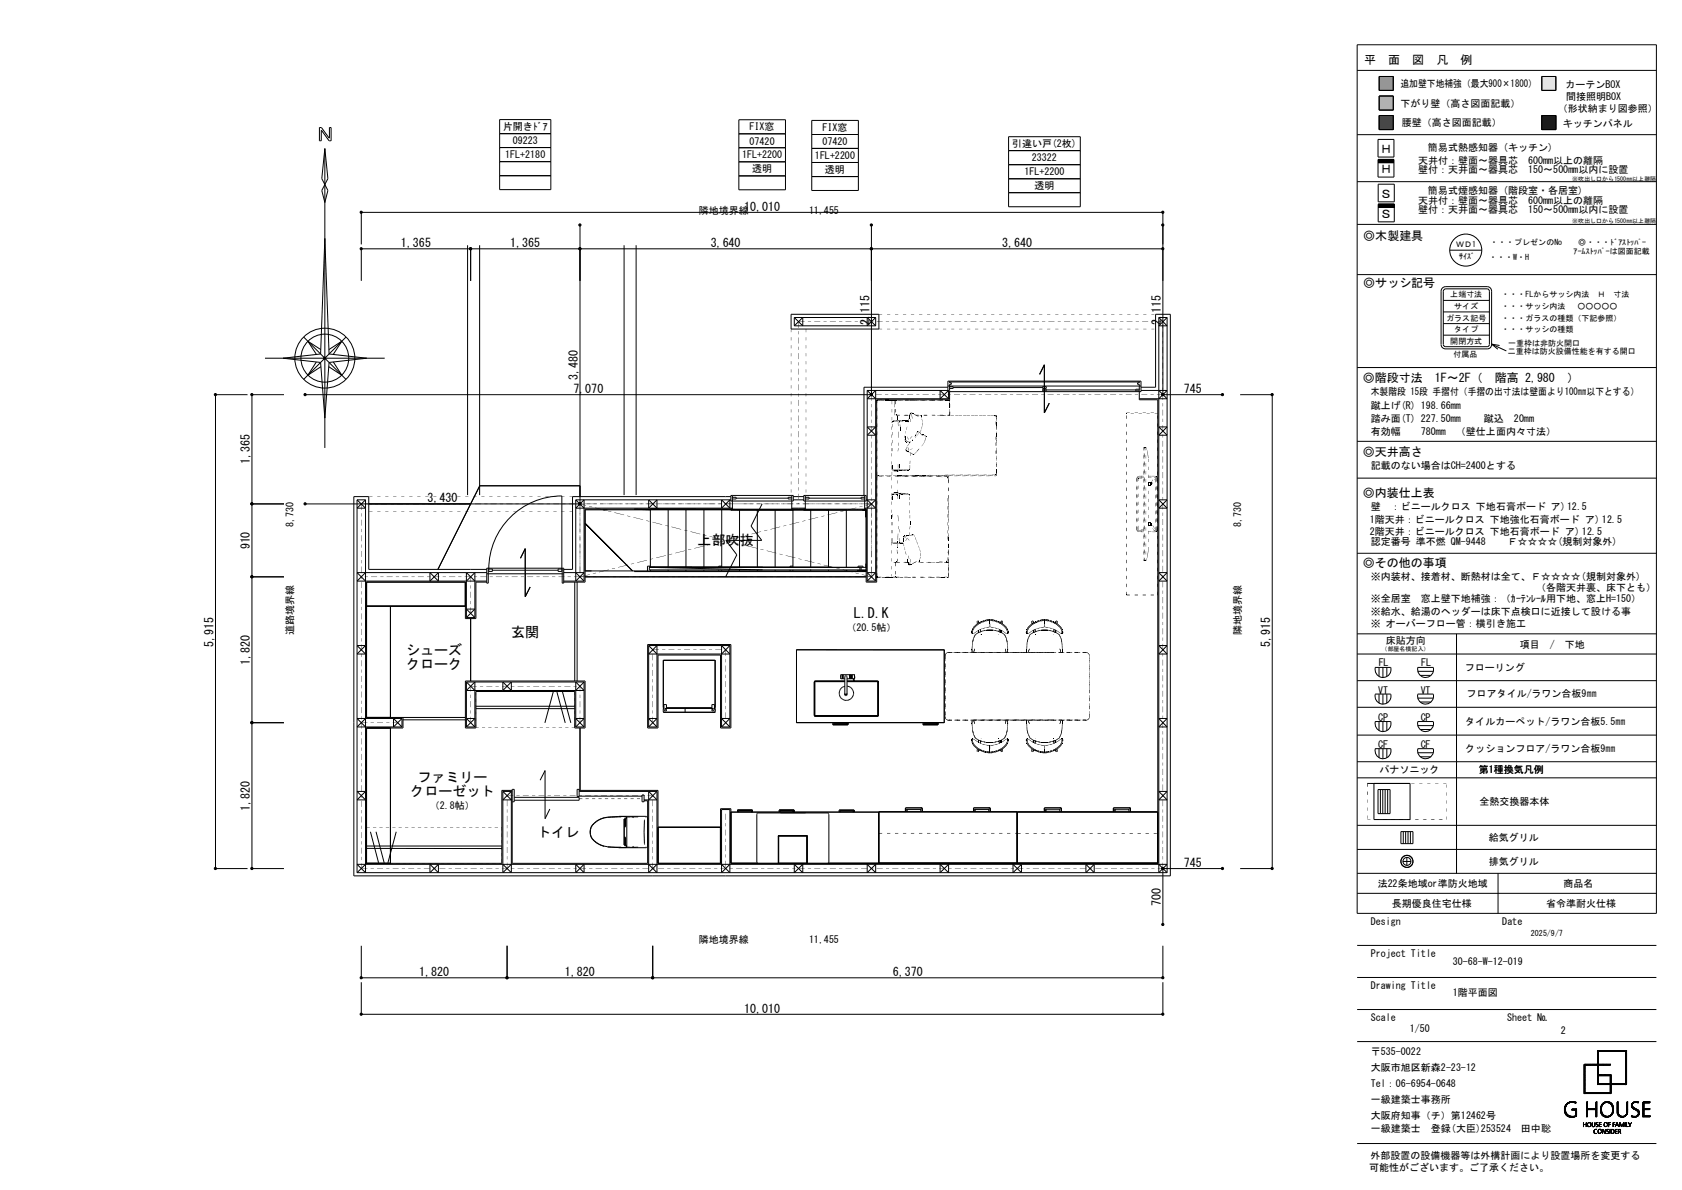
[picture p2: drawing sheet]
<svg xmlns="http://www.w3.org/2000/svg" width="420mm" height="297mm" viewBox="0 0 420 297" stroke-linecap="round" stroke-linejoin="round" font-family="sans-serif">
<defs><g id="words">
<g font-size="3.5">
<text x="174.2" y="136.1">上部吹抜</text>
<text x="213.2" y="154.3">L.D.K</text>
<text x="127.7" y="158.9">玄関</text>
<text x="101.4" y="163.4">シューズ</text>
<text x="101.4" y="166.9">クローク</text>
<text x="104.2" y="195.3">ファミリー</text>
<text x="102.4" y="198.8">クローゼット</text>
<text x="134.1" y="208.9">トイレ</text>
</g>
<g font-size="3">
<text x="340.7" y="16.1">平　面　図　凡　例</text>
<text x="344.6" y="38.3">Ｈ</text>
<text x="344.6" y="43.3">Ｈ</text>
<text x="185.8" y="52.6">10,010</text>
<text x="344.6" y="49.4">Ｓ</text>
<text x="340.4" y="59.8">◎木製建具</text>
<text x="344.6" y="54.4">Ｓ</text>
<text x="100.1" y="61.7">1,365</text>
<text x="127.4" y="61.7">1,365</text>
<text x="177.5" y="61.7">3,640</text>
<text x="250.2" y="61.7">3,640</text>
<text x="340.4" y="71.7">◎サッシ記号</text>
<text x="217.1" y="81.1" transform="rotate(-90 217.1 81.1)">2,115</text>
<text x="289.9" y="81.1" transform="rotate(-90 289.9 81.1)">2,115</text>
<text x="144.3" y="94.7" transform="rotate(-90 144.3 94.7)">3,480</text>
<text x="340.3" y="95.3">◎階段寸法　1F～2F（　階高 2,980　）</text>
<text x="143.2" y="98">7,070</text>
<text x="295.6" y="98">745</text>
<text x="340.3" y="113.7">◎天井高さ</text>
<text x="62.4" y="115.9" transform="rotate(-90 62.4 115.9)">1,365</text>
<text x="106.8" y="125.3">3,430</text>
<text x="340.3" y="124">◎内装仕上表</text>
<text x="62.4" y="137.1" transform="rotate(-90 62.4 137.1)">910</text>
<text x="340.3" y="141.4">◎その他の事項</text>
<text x="53.3" y="161.4" transform="rotate(-90 53.3 161.4)">5,915</text>
<text x="317.2" y="161.4" transform="rotate(-90 317.2 161.4)">5,915</text>
<text x="62.4" y="165.9" transform="rotate(-90 62.4 165.9)">1,820</text>
<text x="62.4" y="202.3" transform="rotate(-90 62.4 202.3)">1,820</text>
<text x="295.6" y="216.4">745</text>
<text x="289.9" y="226" transform="rotate(-90 289.9 226)">700</text>
<text x="104.6" y="243.6">1,820</text>
<text x="141.1" y="243.6">1,820</text>
<text x="222.9" y="243.6">6,370</text>
<text x="185.8" y="252.7">10,010</text>
</g>
<g font-size="2.5">
<text x="349.7" y="21.8">追加壁下地補強（最大900×1800）</text>
<text x="390.9" y="21.9">カーテンBOX</text>
<text x="349.7" y="26.8">下がり壁（高さ図面記載）</text>
<text x="389" y="28.1">（形状納まり図参照）</text>
<text x="391.1" y="25">間接照明BOX</text>
<text x="125.5" y="32.5">片開きﾄﾞｱ</text>
<text x="187.2" y="32.6">FIX窓</text>
<text x="205.4" y="32.7">FIX窓</text>
<text x="350" y="31.5">腰壁（高さ図面記載）</text>
<text x="390.3" y="31.6">キッチンパネル</text>
<text x="126.2" y="39.5">1FL+2180</text>
<text x="128" y="36">09223</text>
<text x="185.3" y="39.5">1FL+2200</text>
<text x="187.2" y="36.1">07420</text>
<text x="203.5" y="39.7">1FL+2200</text>
<text x="205.4" y="36.2">07420</text>
<text x="252.6" y="36.7">引違い戸(2枚)</text>
<text x="257.7" y="40.3">23322</text>
<text x="354.1" y="40.9">天井付：壁面～器具芯　600mm以上の離隔</text>
<text x="356.5" y="37.8">簡易式熱感知器 (キッチン)</text>
<text x="187.8" y="43.1">透明</text>
<text x="206" y="43.2">透明</text>
<text x="255.8" y="43.8">1FL+2200</text>
<text x="258.3" y="47.2">透明</text>
<text x="354.1" y="43.3">壁付：天井面～器具芯　150～500mm以内に設置</text>
<text x="174.5" y="53.4">隣地境界線</text>
<text x="202" y="53.4">11,455</text>
<text x="354.1" y="50.8">天井付：壁面～器具芯　600mm以上の離隔</text>
<text x="354.1" y="53.3">壁付：天井面～器具芯　150～500mm以内に設置</text>
<text x="356.5" y="48.3">簡易式煙感知器 (階段室・各居室)</text>
<text x="342.3" y="98.7">木製階段 15段 手摺付（手摺の出寸法は壁面より100㎜以下とする）</text>
<text x="342.3" y="102">蹴上げ(R) 198.66mm</text>
<text x="342.3" y="105.3">踏み面(T) 227.50mm</text>
<text x="370.5" y="105.2">蹴込　20mm</text>
<text x="342.3" y="108.6">有効幅</text>
<text x="354.8" y="108.6">780mm　（壁仕上面内々寸法）</text>
<text x="342.3" y="117.1">記載のない場合はCH=2400とする</text>
<text x="73.3" y="131.6" transform="rotate(-90 73.3 131.6)">8,730</text>
<text x="309.9" y="131.6" transform="rotate(-90 309.9 131.6)">8,730</text>
<text x="342" y="130.6">1階天井：ビニールクロス 下地強化石膏ボード ア) 12.5</text>
<text x="342.3" y="127.3">壁　：ビニールクロス 下地石膏ボード ア)12.5</text>
<text x="342" y="133.5">2階天井：ビニールクロス 下地石膏ボード ア) 12.5</text>
<text x="342.3" y="136.1">認定番号 準不燃 QM-9448　　Ｆ☆☆☆☆(規制対象外)</text>
<text x="342.3" y="144.7">※内装材、接着材、断熱材は全て、Ｆ☆☆☆☆(規制対象外)</text>
<text x="383.5" y="147.6">（各階天井裏、床下とも）</text>
<text x="342.3" y="150.2">※全居室　窓上壁下地補強：（ｶｰﾃﾝﾚｰﾙ用下地、窓上H=150）</text>
<text x="342.3" y="153.4">※給水、給湯のヘッダーは床下点検口に近接して設ける事</text>
<text x="73.3" y="158.5" transform="rotate(-90 73.3 158.5)">道路境界線</text>
<text x="211.3" y="157.5">（20.5帖）</text>
<text x="309.9" y="158.5" transform="rotate(-90 309.9 158.5)">隣地境界線</text>
<text x="342.3" y="156.6">※ オーバーフロー管：横引き施工</text>
<text x="346.1" y="160.7">床貼方向</text>
<text x="379.5" y="161.8">項目　/　下地</text>
<text x="344.3" y="166.3">FL</text>
<text x="354.9" y="166.3">FL</text>
<text x="365.8" y="167.6">フローリング</text>
<text x="344.1" y="173.1">VT</text>
<text x="354.7" y="173.1">VT</text>
<text x="344.1" y="179.9">CP</text>
<text x="354.8" y="180">CP</text>
<text x="366.2" y="174.1">フロアタイル/ラワン合板9㎜</text>
<text x="365.9" y="180.8">タイルカーペット/ラワン合板5.5㎜</text>
<text x="344.1" y="186.7">CF</text>
<text x="354.8" y="186.7">CF</text>
<text x="365.9" y="187.6">クッションフロア/ラワン合板9㎜</text>
<text x="344.4" y="193">パナソニック</text>
<text x="369.3" y="193">第1種換気凡例</text>
<text x="107.3" y="201.9">（2.8帖）</text>
<text x="366.9" y="201">全熱交換器本体</text>
<text x="369.2" y="209.9">給気グリル</text>
<text x="369.2" y="215.9">排気グリル</text>
<text x="344" y="221.4">法22条地域or準防火地域</text>
<text x="390.4" y="221.4">商品名</text>
<text x="347.6" y="226.4">長期優良住宅仕様</text>
<text x="386" y="226.4">省令準耐火仕様</text>
<text x="342.3" y="230.8">Design</text>
<text x="375.1" y="230.8">Date</text>
<text x="174.5" y="235.5">隣地境界線</text>
<text x="202" y="235.5">11,455</text>
<text x="342.3" y="238.8">Project Title</text>
<text x="362.8" y="241">30-68-W-12-019</text>
<text x="342.3" y="246.8">Drawing Title</text>
<text x="362.8" y="248.7">1階平面図</text>
<text x="342.3" y="254.8">Scale</text>
<text x="352" y="257.7">1/50</text>
<text x="376.3" y="254.8">Sheet №</text>
<text x="342.3" y="263.4">〒535-0022</text>
<text x="389.8" y="258">2</text>
<text x="342.3" y="267.4">大阪市旭区新森2-23-12</text>
<text x="342.3" y="271.4">Tel：06-6954-0648</text>
<text x="342.3" y="275.4">一級建築士事務所</text>
<text x="342.3" y="279.4">大阪府知事（チ）第12462号</text>
<text x="342.3" y="282.6">一級建築士　登録(大臣)253524　田中聡</text>
<text x="341.9" y="292.3">可能性がございます。ご了承ください。</text>
<text x="342.2" y="289.2">外部設置の設備機器等は外構計画により設置場所を変更する</text>
</g>
<g font-size="2">
<text x="363.6" y="61.8">ＷＤ1</text>
<text x="364.4" y="64.6">ｻｲｽﾞ</text>
<text x="371.8" y="64.8">・・・W・H</text>
<text x="372.1" y="61.1">・・・プレゼンのNo</text>
<text x="392.9" y="63.4">ｱｰﾑｽﾄｯﾊﾟｰは図面記載</text>
<text x="394.1" y="61.1">◎・・・ﾄﾞｱｽﾄｯﾊﾟｰ</text>
<text x="362.1" y="74.3">上端寸法</text>
<text x="363.1" y="77.1">サイズ</text>
<text x="374.9" y="77.1">・・・サッシ内法　 ○○○○○</text>
<text x="374.9" y="74.3">・・・FLからサッシ内法　Ｈ　寸法</text>
<text x="361.1" y="80">ガラス記号</text>
<text x="363.1" y="82.9">タイプ</text>
<text x="374.9" y="82.9">・・・サッシの種類</text>
<text x="374.9" y="80">・・・ガラスの種類（下記参照）</text>
<text x="362.1" y="85.8">開閉方式</text>
<text x="363" y="89">付属品</text>
<text x="376.5" y="88.4">二重枠は防火設備性能を有する開口</text>
<text x="376.6" y="86.4">一重枠は非防火開口</text>
<text x="382.3" y="233.6">2025/9/7</text>
</g>
<g font-size="1.5">
<text x="392.6" y="45.1">※吹出し口から1500㎜以上離隔</text>
<text x="392.6" y="55.8">※吹出し口から1500㎜以上離隔</text>
<text x="345" y="162.6">（部屋名横記入）</text>
</g>
</g></defs>
<path d="M344.4 19.1h3.5v3.5h-3.5z" fill-rule="evenodd" fill="#979797" stroke="#979797" stroke-width=".25"/>
<g fill="none" stroke="#000" stroke-width=".25">
<path d="M338.9 17.6h74.7M338.9 11.2h74.7v216.8h-74.7zM344.4 19.1h3.5v3.5h-3.5zM385 19.1h3.5v3.5h-3.5zM79.8 31.8h.5l1.9 2.7 .1-2.7h.4v3.3h-.5l-1.9-2.6-.1 2.6h-.4zM81.1 37.1l.8 7.5-1.6 2.9 .8 3 .8-3-1.6-2.9zM81.1 37.1v74.7M124.8 29.8h12.7v17.5h-12.7zM124.8 33.4h12.7M124.8 36.8h12.7M184.5 29.9h11.6v17.5h-11.6zM184.5 33.4h11.6"/>
<path d="M184.5 36.9h11.6M202.7 33.6h11.6M202.7 30.1h11.6v17.4h-11.6zM202.7 37h11.6M251.8 34.1h17.9v17.5h-17.9zM251.8 37.6h17.9M338.9 33.6h74.7M344.1 34.8h4v4.4h-4zM344.1 39.8h4v4.4h-4zM344.1 39.9h4M344.1 39.8h4M344.4 24h3.5v3.5h-3.5z"/>
<path d="M344.4 28.8h3.5v3.5h-3.5zM385 28.8h3.5v3.5h-3.5zM81.1 59.5l1.1 28.8 9.4 1.1-9.4 1.1-1.1 13.9-1-13.9-9.4-1.1 9.4-1.1zM124.8 40.3h12.7M124.8 43.9h12.7M144.8 56.2v69.6h-68.6M184.5 40.4h11.6M184.5 43.9h11.6M202.7 40.6h11.6M202.7 44.1h11.6M217.6 56.2v42.3h-141.4M251.8 41.1h17.9"/>
<path d="M251.8 44.6h17.9M251.8 48.1h17.9M338.9 56h74.7M338.9 45.3h74.7M344.1 40.6h4M344.1 40.5h4M344.1 40.4h4M344.1 40.3h4M344.1 40.2h4M344.1 40.1h4M344.1 40h4M344.1 51.7h4"/>
<path d="M344.1 46h4v4.4h-4zM344.1 51h4v4.4h-4zM344.1 51.6h4M344.1 51.5h4M344.1 51.4h4M344.1 51.3h4M344.1 51.2h4M344.1 51.1h4M90.2 61v-8h200.2v45.5h14.9M116.8 61.2v62.4M117.5 62.1v8M119.8 61.2v62.4"/>
<path d="M155.8 61.2v62.4M158.8 61.2v62.4M197.5 78.4h22v3.7h-22zM198.3 79.2h20.4M198.3 79.2v2.1M198.3 79.2l2.1 2.1v-2.1l-2.1 2.1M218.7 79.2v2.1M218.7 79.2l-2.2 2.1v-2.1l2.2 2.1M289.3 79.2v138.6l2.1-2.1h-202.2l2.1 2.1v-93M289.3 79.2h2.1M289.3 79.2l2.1 2.1h-2.1l2.1-2.1M290.4 62.1h-200.2v8"/>
<path d="M291.4 79.2v138.6M338.9 68.5h74.7M360.4 77.9h11.5M360.4 75h11.5M360.9 71.5h10.4a1.1 1.1 0 0 1 1.1 1.2v13.2a1.07 1.07 0 0 1-1.1 1.2h-10.4M360.9 72.1h10.4l.3 .1 .3 .5-.1 13.6-.5 .2h-10.4M361 72.1l-.4 .2-.2 .4v13.3l.1 .3 .5 .2M361 71.5a1.14 1.14 0 0 0-1.2 1.2v13.2a1.1 1.1 0 0 0 1.2 1.2M362 62.4h8M61.8 98.5h-8v118.3h8M66.2 89.4h29.9M70.9 98.5h-8v118.3h8"/>
<path d="M75.8 84.1l10.6 10.6M79 90.3l-2.1 3.3 3.2-2.1M80.1 87.2l-3.2-2 2.1 3.2M82.1 87.2l3.2-2-2.1 3.2M83.2 90.3l2.1 3.3-3.2-2.1M86.4 84.1l-10.6 10.6M198.3 81.3h20.4M216.5 97.5h20.4M216.5 97.5v47.5M216.5 97.5l2.2 2M234.7 97.5v2l2.2-2v2zM236.7 96.6h-21v27.1"/>
<path d="M236.7 97.5v-2.4h48.2v2.6h-48M236.7 96.4h48.2M237.1 95.1v.4h.4v.4h-.4v3.9h-18.2v45.5h-2.6v-18.2h-70.2v18.2h-5.3M237.1 99.5h-20.6l2.2-2v47.5M237.1 95.3h47.4M237.1 96.5h.9v.4h-.9M238 96.7h22.3M259.6 93.4l1.2-2.3v11.9l1.2-2.4M260.3 97.2h.9v.3h-.9zM260.3 96.5h.9v.4h-.9zM261.2 97.3h22.4M284.5 95.1v.4h-.4v.4h.4v3.9h4.6v115.7h-106.6"/>
<path d="M284.5 97.2h-.9v.3h.9M284.9 96.6h3.6v-18.2h3.7v140.2h-203.9v-94.6h3.8v18.1h29.4M284.9 97.5h6.5l-2.1 2M289.3 97.5l2.1 2h-6.9M309.7 98.5h8v118.3h-8M338.9 91.7h74.7M360.4 80.8h11.5M360.4 83.7h11.5M372.4 85.9l3.7 1.7M372.4 85.9l2 .3M372.4 85.9l1.6 1.3M216.5 106.6h2.2l-2.2 2h2.2z"/>
<path d="M289.3 106.6h2.1l-2.1 2h2.1zM338.9 110.2h74.7M338.9 119.3h74.7M62.9 125.8h8M89.2 124.8v93M89.2 124.8l2.1 2h-2.1l2.1-2M89.2 124.8h2.1M130 139.3l1.1-2.4v12l1.3-2.4M143.8 124.8v20.2l2-2.1h-5M143.8 124.8h38.7M143.8 124.8l2 2M144.8 121.2h-25l-10.5 20.9"/>
<path d="M146.1 127.3h70.2M154.3 138.9l-8.2-8.3 11.8 11.9M158.4 127.3v-.2l4 .2v14.3M162 124.8v2l2-2v2zM162.4 127.3v-.2l48.9 .2v14.3M166.8 127.3v14.3M171.3 127.3v14.3M175.8 127.3v14.3M180.2 124.8v2l2-2v2zM180.2 127.3v14.3M182.5 124h-39.5v18.1h-2.2M182.5 123.7h15.6v1.4h-15.6z"/>
<path d="M182.5 127.1v.2h15.6v-.2M182.9 126.8h-39.1l2-2v20.2M182.9 124.1h.9v.4h-.9M182.9 123.7v3.4M183.8 124.3h13M184.7 127.3v14.3M189.1 127.3v14.3M190.3 125.8l-2.8 5.5 2.7 3.6h-8.9l2.7 3.6-2.8 5.5M193.5 127.3v14.3M197.7 126.8h3.4M197.7 124.1h-.9v.4h.9M197.7 123.7v3.4"/>
<path d="M198 127.3v14.3M198.1 124h2.6M198.1 124.8h2.6M200.7 123.7h15.6v1.4h-15.6zM200.7 127.1v.2h15.6M201.1 124.1h.9v.4h-.9M201.1 123.7v3.4M202 124.3h13M202.4 127.3v14.3M206.9 127.3v14.3M214.1 127.1v.2M215.3 127.3h.1"/>
<path d="M215.9 124.1h-.9v.4h.9M215.9 123.7v3.4M216.2 127.3l.1 1.8M216.3 124.8h2.4l-2.2 2M216.5 124.8l2.2 2h-2.8M289.3 124.8h2.1l-2.1 2h2.1zM338.9 138.1h74.7M62.9 144h8M91.3 142.9l-2.1 2.1h32.3M91.5 151.3h24.7M97.5 151.3v27.8M107.4 142.9v2.1l2.1-2.1v2.1z"/>
<path d="M116.5 145l2.1-2.1v11.2M116.5 154.1l2.1-2.1h-2.1l2.1 2.1M116.5 154.1h2.1M117.5 154.4v15.6M118.6 145l-2.1-2.1v11.2M121.5 145.3h-2.7v9.1h-2.6v-9.1h-24.7v33.8h24.7M121.5 142.9h-32.3l2.1 2.1M121.5 143.2h19.3M121.9 141.8v3.7h-.4v-3.7h19.3v3.7h-.4v-3.7M122 142a18.2 18.2 0 0 1 18.3-18.2v18.8h-.9v-.6h.9M122 142h.9v.6h-.9zM122.9 142.3h16.5"/>
<path d="M140.8 145h5M143.5 145.3v24.7M143.8 142.9l2 2.1M144.1 145.3v24.7M146.1 144h70.2M146.1 142.5h70.2M158.4 142.5v.2h57.9M162.1 141.6h54.2M162.1 141.6v.6h54.2M162.1 141.6l28.3 .6M162.4 142.2v.3M162.4 141.3h-.7v1.2"/>
<path d="M162.4 142.5v.2M166.8 142.2v.3M167 141.6h.1M171.3 142.2v.3M175.8 142.2v.3M179.5 142.2v.3M180.2 142.2v.3M180.2 141.3h-.7v.3M184.7 142.2v.3M187.2 142.2h.1M189.1 142.2v.3M193.5 142.2v.3"/>
<path d="M197.3 142.2v.3M198 142.2v.3M198 141.3h-.7v.3M202.4 142.2h.1M202.4 142.2v.3M206.9 142.2v.3M211.3 142.2v.3M214.1 142.5v.2M214.2 141.6v-.3h1.3v.3M214.2 142.2v.3M214.7 141.6v.6M215 141.6v.6"/>
<path d="M215.5 142.2v.2M216.2 142.2v.3M216.2 142.4l-.9 .1M216.3 140.7l-.1 .9M216.5 145h2.2M216.5 145l2.2-2.1h-2.2l2.2 2.1M289.3 142.9h2.1l-2.1 2.1h2.1zM338.9 158.2h74.7M363.7 158.2v59.8M89.2 161.1h2.1l-2.1 2.1h2.1zM91.3 179.3l-2.1 2.1h11.2M100.4 179.3h-11.2l2.1 2.1"/>
<path d="M100.4 179.3l-2.1 2.1v-2.1l2.1 2.1M100.4 179.3v2.1M100.6 179.7h15.6M100.6 179.1v2.6h-9.1v33.8h33.8v-18.2h2.6M116.2 170h29.9v11.7h-2.6v-9.1h-24.7v9.1h-2.6zM116.5 170.2v11.2M116.5 170.2h29.3M116.5 170.2l2.1 2.1M118.8 176.3h24.7M118.8 176.9h24.7M125.6 170.2v2.1l2.1-2.1v2.1zM138.1 172.7l-2 7.7"/>
<path d="M139.1 172.7l2 7.7M140.5 172.7l2 7.7M145.8 170.2v11.2M145.8 170.2l-2 2.1M161.7 160.9h20.8v20.8h-2.6v-18.2h-15.6v18.2h-2.6zM162 161.1v20.3M162 161.1h20.2M162 161.1l2 2.1M165.6 164.8v11.8h.2M165.6 164.8h13M165.7 164.8v11.8M165.7 164.8h12.8"/>
<path d="M165.7 164.8h-.1M165.7 177.8h12.8M165.7 177.8h.4M165.7 176.6v.2M165.7 177.8h.1M165.8 176.8h-.2l.1 1M166.4 176.8v-.9h-.6v1.2l.3 .3h.3v-.4h-.3v-.2h12v.2h-.3v.4h.3l.3-.3v-1.2h-.6v.9M166.4 176.6h11.4M171.1 176.8v1M178.4 176.8h.2l-.1 1M178.5 177.8h-.4M178.5 177.8h.1"/>
<path d="M178.5 164.8v11.8M178.5 164.8h.1M178.6 164.8v11.8h-.2M182.2 161.1v20.3M182.2 161.1l-2 2.1M203.4 178.6l.1 .1M203.4 170.1h.1M203.4 170.1v8.5M203.4 178.6h.1M203.4 170.1h7.5M203.4 170.1v.1M203.5 170.1h7.4"/>
<path d="M203.5 178.6v.1M203.5 170.1l-.2 .1 .1 8.4M203.5 178.5l-.1 .1M203.5 178.6h-.1M203.5 170.1h.1M203.5 178.6h15.7M209.9 168.9h.1M209.9 169l.1 .4M210 168.4h3.4M210 168.4v1M210 168.4l-.1 .4M210 169.4h.1"/>
<path d="M210 169.4h.9M210.4 169.3h.1M210.4 168.4v1M210.4 168.5v.1M210.9 170l-7.4 .1M210.9 170.1h-7.5v8.6h15.9M210.9 173.1l.2 .5 .4-.2M211.3 173.4l-.4-.2v-4.4l.2-.1h.3l.1 .3v4.4M211.5 173.2l-.2 .2M211.5 170l7.8 .1M211.5 170.1h7.8M211.5 171.2a1.79 1.79 0 0 1 1.4 2.7 1.79 1.79 0 0 1-3 .2 1.79 1.79 0 0 1 1-2.8"/>
<path d="M211.5 170.1h7.8l-.1 8.5h-15.8M211.5 170.1h7.6M211.5 169.4h1.6M211.5 173.1v.1M212.2 168.6h.1M212.2 169.3h.1M212.2 168.4v1M212.7 168.4v1M213.1 169.9h.2M213.1 169.3v.7M213.3 169.3l-.1 .7M213.3 169.4h.1"/>
<path d="M213.3 168.4h.1M213.4 168.4v1v-.4M213.4 168.4v.1M213.4 168.8v.2M213.4 169v.1M219.1 170.1h.2M219.1 170l.1 .1M219.2 178.6l-.1 .1M219.2 178.6h.1M219.2 178.7h-.1M219.3 170.1v8.6M219.3 178.6l-.2 .1"/>
<path d="M219.3 170.1h.1M219.3 178.6h.1M219.3 170.1v8.5M219.3 178.6v.1M235.8 162.2h-36.9v18.2h36.9M235.8 162.2h.1M235.8 162.2v18.2M289.3 161.1h2.1l-2.1 2.1h2.1zM289.3 179.3h2.1l-2.1 2.1h2.1zM338.9 163.2h74.7M338.9 169.9h74.7M338.9 176.5h74.7"/>
<path d="M343.4 173.2h3.9M343.4 166.6h3.9a1.99 1.99 0 0 1-2 2.5 1.99 1.99 0 0 1-1.9-2.5zM343.4 173.3a1.99 1.99 0 0 0 1.9 2.4 1.99 1.99 0 0 0 2-2.4M344.3 166.6v2.2M344.3 173.3v2.2M345.3 166.6v2.5M345.3 173.3v2.5M346.3 166.6v2.2M346.3 173.3v2.2M354 173.2h3.9M354 167.6h3.9M354 174.2h3.9"/>
<path d="M354 166.6h3.9a1.99 1.99 0 0 1-1.9 2.5 1.99 1.99 0 0 1-2-2.5zM354 173.3a1.99 1.99 0 0 0 2 2.4 1.99 1.99 0 0 0 1.9-2.4M354.6 168.6h2.7M354.6 175.2h2.7M62.9 180.4h8M89.2 197.5h2.1l-2.1 2.1h2.1zM97.5 181.7v33.8M116.5 181.4l2.1-2.1h-2.1l2.1 2.1M116.5 181.4h2.1M118.6 181.4v-11.2l-2.1 2.1h29.3l-2-2.1v11.2M125.6 197.5v20.3l2.1-2.1M125.6 197.5h2.3"/>
<path d="M125.6 197.5l2.1 2.1M127.9 199.6h-2.3l2.1-2.1v20.3l-2.1-2.1M128.4 199h16.2v.7h-16.2M134.9 194.7l1.2-2.4v12l1.2-2.4M143.8 181.4l2-2.1h-2l2 2.1M143.8 181.4h2M144.1 197h.5v1.8h-.5zM144.6 197.3h19.7v18.2h15.6v-13.7h2.6v13.7M144.6 197.5h19.4M144.6 198.7h15.7M144.8 181.7v15.6M160.3 198.4h.5v1.7h-.5z"/>
<path d="M160.8 199.9h.9v15.6h-33.8v-18.5h.5v3.1h-.5M160.8 199.6h3.2l-2-2.1v20.3l2-2.1M162 181.4l2-2.1h-2l2 2.1M162 181.4h2M164 181.4v-20.3l-2 2.1h20.2l-2-2.1v20.3M164 197.5v20.3l-2-2.1M164 197.5l-2 2.1M180.2 181.4l2-2.1h-2l2 2.1M180.2 181.4h2M198.9 180.3l36.9 .1M207.9 180.4v.4h3.8M208.2 180.4v.2"/>
<path d="M211.5 180.4v.2h-3.3M211.7 180.4v.5l-3.7-.1M230.5 180.4v.5h3.7v-.5M230.5 180.8h3.7M230.7 180.4v.2h3.3v-.2M289.3 197.5h2.1l-2.1 2.1h2.1zM338.9 194.1h74.7M338.9 183.5h74.7M338.9 190.1h74.7M341.4 195.5h10.7v9.1h-9v-9.1M343.4 180.1h3.9a1.99 1.99 0 0 1-2 2.5 1.99 1.99 0 0 1-1.9-2.5zM343.4 186.9h3.9a1.99 1.99 0 0 1-2 2.5 1.99 1.99 0 0 1-1.9-2.5z"/>
<path d="M344.1 197.1h3v6h-3zM344.3 180.1v2.2M344.3 186.9v2.2M344.7 197.1v6M345.3 197.1v6M345.3 180.1v2.5M345.3 186.9v2.5M345.9 197.1v6M346.3 180.1v2.2M346.3 186.9v2.2M346.5 197.1v6M354 180.1h3.9"/>
<path d="M354 181.1h3.9M354 186.9h3.9M354 187.9h3.9M354 180.1a1.99 1.99 0 0 0 2 2.5 1.99 1.99 0 0 0 1.9-2.5M354 186.9a1.99 1.99 0 0 0 2 2.5 1.99 1.99 0 0 0 1.9-2.5M354.6 182.1h2.7M354.6 188.9h2.7M89.2 217.8h202.2M91.3 215.7l-2.1 2.1M91.5 211.8h33.8M91.5 211.2h33.8M92.5 207.6l2 7.7"/>
<path d="M93.9 207.6l2 7.7M98.9 207.6l-2 7.7M107.4 215.7v2.1l2.1-2.1v2.1zM143.8 215.7v2.1l2-2.1v2.1zM147.9 206a2.84 2.84 0 0 0 0 3.4M147.9 206a3.2 3.2 0 0 0 1.6 4.7M148.4 205.5l-.5 .5M148.9 210.3l.6 .4M149.5 210.7l1.4 .5M150.1 210.9l2.5 .5M150.1 204.3l-1.7 1.2M151.7 211.4l.9 .1"/>
<path d="M152.6 211.4l2.5 .1M152.6 211.5l2 .1M154.4 203.8h1.6M155.1 203.9l-4.2 .2M155.8 204.4v6.5M155.9 204.4v6.5l.5 .1M155.9 204.5h.3v1.8M155.9 209h.3M155.9 206.3h.3M155.9 211.5h.1M155.9 203.8h.1M155.9 211h.5"/>
<path d="M155.9 204.3h.5M156 204.5v1.7M156 209.1v1.8M156 203.8h.4M156.2 209v1.9M156.2 206.3l-.3 .1M156.2 203.8h.2M156.4 203.8v.5M156.4 211.5h-.2M156.4 211v.5h-.4M156.4 204.3l-.5 .1M156.5 203.9v7.6"/>
<path d="M156.5 211.5h-.3M156.5 211.5h.9M156.5 203.9h-.5M156.5 203.9h.9M157.4 203.9h1.9M157.9 204l.3 .1M158.2 211.2l-.3 .2M159.3 211.5h-1.9M161 204.6l-.2 3.1 .2 3.1M161.2 211.4h.1M161.2 203.9v.1M161.7 211.2l-.4 .4-6.9-.1"/>
<path d="M161.7 204.2l-.4-.4h-6.8a10.3 10.3 0 0 0-5 .9l-1.1 .8M164.3 206.5h15.6v9M164.3 206.5h15.6M164.3 206.5h.1M180.2 215.7l2 2.1v-15.7h-2v15.7l2-2.1M182.5 202.7h36.9M184.1 202.7v-.5h3.8v.5M184.4 202.7v-.3h3.3v.3M189.1 215.4l-6.6 .1M194.3 208.6h7.3M194.4 208.7h.1M194.4 208.7h7.1v6.7h-7.1z"/>
<path d="M194.4 208.6v6.9M194.5 202.7v-.5h3.8v.5M194.5 208.6h-.1M194.7 202.7l.1-.3h3.2l.1 .3M194.9 202.9h.1M198.3 215.7v2.1l2.1-2.1v2.1zM201.1 202.9h.1M201.4 208.6h.1M201.5 208.6l.1 .1M201.5 208.6v6.9M201.5 208.7h.1M201.6 208.6h-7.2v6.9"/>
<path d="M206.8 215.4h82.3M206.8 215.4l.2-.2-.1-12.2-.3-.1h-17.3l-.3 .2v12.2l.1 .2M206.8 215.4v.1M209.5 202.7v-.5h3.8v.5M209.7 202.4h.1M209.8 202.7v-.3h3.3v.3M216.5 215.7v2.1l2.2-2.1v2.1zM219.4 215.3l.1 .1M219.4 202.7v12.8M219.4 215.3l34.5 .1M219.5 202.6v12.7M219.5 202.6h34.4"/>
<path d="M219.5 202.6h.1M226.1 201.7v.9M226.4 202l3.6 .1M226.5 202.1v.5M226.5 202.1l-.1 .5M226.5 202.1h.1M229.9 202.1h.1M229.9 201.7h.4M229.9 202v.6M230.3 201.7l-4.2-.1v1M230.3 201.7v.9M234.7 215.7v2.1l2.2-2.1v2.1z"/>
<path d="M243.4 202v.6M243.5 202v.6M246.8 202.1h.1M246.9 201.7h.4v.9M246.9 202.1v.5M246.9 202l-3.5 .1M246.9 202v.1M246.9 202h.1M247.2 201.7l-4.1-.1v1M252.9 215.7v2.1l2.2-2.1v2.1zM253.9 202.6h.1M254 202.7h.1"/>
<path d="M254 202.6v12.8M254 215.3h.1M254 202.7h35M254 215.4v-12.8h35v12.9M254 202.6v.1M254 202.8v12.7M261.2 202.1v.5M261.2 202.1h.1M261.2 202.1l-.1 .5M261.2 202.1h3.4M264.6 202.1v.1M264.6 201.7h.4v.9"/>
<path d="M264.6 202.1v.5M264.7 202l-.1 .1M265 201.7l-4.2-.1v1M265 202.1v.5M271.1 215.7v2.1l2.1-2.1v2.1zM278 201.7v.9M278.3 202l.2 .1M278.4 202.1h.1M278.4 202.1v.5M281.9 202.1v.5M281.9 202.1l-3.5 .1M281.9 202.1v.1"/>
<path d="M281.9 202.1h.1M281.9 201.7h.4v.9M281.9 202l-.1 .1M282.2 201.7l-4.2-.1v.5M282.2 202.1v.5M289.1 202.8h.1M289.1 215.3l-35.1 .1M289.3 215.7l2.1 2.1M305.3 216.8h-14.9v14M338.9 218h74.7M338.9 212h74.7M338.9 206h74.7"/>
<path d="M349.8 207.6h3v3h-3zM350.3 215h2M350.4 207.6v3M351 207.6v3M351.3 214v2M351.6 207.6v3M352.2 207.6v3M374.1 218v10M90.2 236.1v8h200.2v-8M126.6 236.1v8M163 236.1v8M338.9 236h74.7"/>
<path d="M338.9 223h74.7M90.2 245.2v8h200.2v-8M338.9 244h74.7M338.9 252h74.7M338.9 260h74.7M390.6 277.2l.5 .5M390.6 277.1l.4 .4M390.6 277l.4 .5M390.6 276.9l.3 .4M390.6 276.7l.3 .4M390.6 276.6l.3 .4M390.6 276.6l.3 .3"/>
<path d="M390.6 276.5l.3 .3M390.7 277.5l1.3 1.3-.5-.5M390.7 277.4l.5 .5M390.7 277.3l.4 .5M390.7 276.4l.2 .2M390.7 277.6l1.2 1.2M390.7 276.2l.2 .2M390.7 277.7l1.1 1.1M390.8 277.9l.8 .8M390.8 277.8l.9 1M390.8 275.9l.2 .3M390.8 276l.3 .1"/>
<path d="M390.8 275.8l.3 .3M390.9 278.1l.5 .5M390.9 277.2l-.3-.4 .3 .4M390.9 276.7l-.2-.3 .2 .3M390.9 275.7l.2 .4-.2-.3M390.9 275.7l.3 .2-.2-.3 .3 .2M390.9 276.5l-.2-.3 .2 .4M391 275.6l.2 .2M391 276.3l-.3-.2 .3 .3M391.1 275.5l.2 .3M391.1 275.5l.2 .2M391.1 275.5l.3 .2"/>
<path d="M391.2 275.4l.2 .2M391.2 278l-.5-.6 1.4 1.4M391.3 275.3l.3 .2M391.5 275.2l.2 .2M391.5 275.5l-.3-.1 .3 .2M391.6 275.5l-.2-.2 .2 .2M391.6 275.2l.1 .2M391.6 275.1l.2 .2M391.6 275.5l-.2-.2 .1 .2M391.6 278.4l.5 .4M391.7 275.1l.2 .2M391.7 275.1l.3 .2"/>
<path d="M391.7 278.4l.4 .4M391.8 278.4l.4 .4M391.8 278.5l.5 .3-.4-.3M392 278.5l.4 .3-.4-.2M392.1 275l.2 .2M392.1 275l.3 .2M392.1 278.6l.5 .2-.3-.2M392.2 275.2l-.3-.2 .2 .3M392.2 275l.3 .2M392.3 275l.3 .2M392.3 278.6l.3 .2M392.4 275l.3 .2"/>
<path d="M392.4 278.6l.3 .2M392.5 275l.3 .2M392.5 277v.1M392.5 276.9v.2M392.5 276.9l.1 .2M392.5 278.6l.3 .2-.2-.2M392.6 276.8l.3 .3M392.6 275l.3 .2M392.6 278.6l.2 .2M392.6 278.6l.4 .2M392.6 276.8l.4 .3-.3-.3M392.6 275l.4 .2"/>
<path d="M392.7 277.1l-.2-.3 .3 .3M392.7 275l.4 .2M392.7 276.8l.4 .3M392.7 276.8l.3 .3M392.8 278.6l.2 .2M392.8 276.8l.3 .3M392.9 275l.3 .3-.3-.3M392.9 276.8l.3 .3M392.9 275l.5 .3M392.9 278.6l.3 .2M393 276.8l.3 .3-.2-.3M393 275l.4 .4"/>
<path d="M393 278.6l.4 .2M393 276.8l.3 .3M393.1 276.8l.6 .6M393.1 278.8l-.3-.2 .3 .2M393.1 276.8l.6 .5M393.1 275l.4 .4M393.2 276.8l.5 .4M393.2 275l.3 .3-.2-.3M393.3 278.5l.2 .2M393.3 276.8l.4 .4M393.4 276.8l.3 .3M393.4 275l.1 .2-.1-.2"/>
<path d="M393.4 278.1l.3 .4-.3-.3M393.4 278l.3 .4M393.4 278l.3 .3M393.4 277.7l.3 .5-.3-.3M393.4 277.5l.3 .5M393.4 277.4l.3 .3M393.4 277.2l.3 .5M393.4 276.8l.3 .1M393.4 278.7l-.2-.2 .3 .2M393.4 278.4l.2 .2M393.4 278.2l.3 .4M393.4 277.5l.3 .3"/>
<path d="M393.4 277.3l.3 .2M393.5 275.1h.1M393.5 276.8l.2 .1M393.6 276.8l.1 .1M393.7 276.8h.1M395.5 272.9v.1M395.5 272.2l.3 .5M395.5 272.1l.3 .3M395.5 271.9l.3 .4M395.5 271.8l.3 .4M395.5 271.5l.3 .5M395.5 271.4l.3 .3"/>
<path d="M395.5 271.1l.3 .4M395.5 270.9l.3 .3M395.5 270.8l.3 .3M395.5 270.6l.3 .4M395.5 270.5l.3 .3M395.5 270.4l.3 .3M395.5 270.3l.3 .3M395.5 270.2l.3 .4-.3-.3M395.5 268.3l.3 .4M395.5 268.5l.3 .3M395.5 268.8l.3 .3M395.5 268.9l.3 .3-.3-.3"/>
<path d="M395.5 269l.3 .3M395.5 269.1l.3 .3M395.5 269.2l.3 .3-.3-.3M395.5 269.3l.3 .3-.3-.2M395.5 269.4l.3 .3M395.5 269.5l.3 .3M395.5 269.6l.3 .3M395.5 270.1l.3 .3M395.5 269.8l.3 .3M395.5 272.5l.5 .5M395.5 272.7l.4 .3-.4-.2 .2 .2M395.5 265.9l.3 .4"/>
<path d="M395.5 266.3l.3 .2M395.5 266.2l.3 .4-.3-.3M395.5 266.4l.3 .3M395.5 265.7l.3 .3-.2-.1M395.5 265.8l.3 .3M395.5 266.5l.3 .3-.3-.2M395.5 266.7l.3 .2M395.5 266.1l.3 .3M395.5 266.3l.3 .3M395.5 267.2l.3 .5M395.5 266.6l.3 .3M395.5 267.3l.3 .2"/>
<path d="M395.5 267.7l.3 .3M395.5 267.6l.3 .2M395.5 266.8l.3 .3M395.5 267.5l.3 .4-.3-.3M395.5 267.8l.3 .3-.3-.2M395.5 268l.3 .2M395.5 268.3l.3 .2M395.5 267.5l.3 .3M395.5 268.4l.3 .2M395.5 267.6l.3 .3M395.5 268.9l.3 .2M395.5 268.1l.3 .3"/>
<path d="M395.5 268.9l.3 .3M395.5 270.6l.3 .2M395.5 271.4l.3 .2M395.5 271.6l.3 .3M395.5 267.9l.3 .3M395.5 272.8l.2 .2M395.6 265.6l.3 .3M395.6 265.9h.2M395.6 273l-.1-.1 .2 .1M395.7 265.9h.1M395.8 271.5l-.3-.2 .3 .3M395.8 271.2l-.3-.2 .3 .4"/>
<path d="M395.8 268.9l-.3-.3 .3 .4M395.8 269.9l-.3-.2 .3 .3M395.8 270.2l-.3-.3 .3 .4M395.8 265.9l-.3-.3 .3 .3M395.8 267l-.3-.3 .3 .3M395.8 267.2l-.3-.2 .3 .4M395.8 268.3l-.3-.2 .3 .3M395.8 272.8l.2 .2M395.9 272.8l.2 .2M395.9 265.6l.3 .3M395.9 265.9l-.3-.3 .5 .3M395.9 273l-.4-.5 .6 .5"/>
<path d="M396 265.6l.2 .3M396 272.8l.2 .2M396 265.6l.4 .3M396.1 272.8l.3 .2M396.1 265.6l.2 .3M396.2 276.2l.2 .5M396.2 276.1l.2 .4M396.2 275.8l.2 .3M396.2 275.7l.2 .4M396.2 275.5l.2 .4-.2-.3M396.2 275.5l.2 .3M396.2 275.3l.2 .2"/>
<path d="M396.2 275.1l.2 .5M396.2 276.5l.5 .5-.3-.3M396.2 276.4l.4 .6-.4-.5 .2 .4M396.2 278.6l.2 .2M396.2 278.5l.2 .3M396.2 278.3l.2 .5M396.2 278.2l.2 .3-.2-.3M396.2 278l.2 .4-.2-.3M396.2 277.8l.2 .3M396.2 277.5l.2 .4M396.2 277.5l.2 .3M396.2 277.4l.2 .3-.2-.2"/>
<path d="M396.2 277.2l.2 .3M396.2 277l.2 .5-.2-.3M396.2 276.9l.2 .3M396.2 276.7l.2 .5M396.2 272.8l.3 .2-.3-.2M396.2 278.3l.2 .3M396.2 278l.2 .3M396.2 277.7l.2 .3M396.2 277.3l.2 .3M396.2 276.6l.2 .4M396.2 275.4l.2 .3M396.2 278.8v-.2l.1 .2"/>
<path d="M396.2 265.6l.4 .3M396.2 275l.2 .3M396.3 272.8l.2 .2M396.3 272.8l.4 .2M396.3 275h.1M396.4 265.6l.3 .3M396.4 276.2l-.2-.3 .2 .4M396.4 275.3l-.2-.3 .2 .3M396.4 275.2l-.2-.2 .2 .2M396.4 276.9h.1M396.4 278.2l-.2-.3 .2 .3M396.4 277h.1"/>
<path d="M396.5 276.7l.4 .3M396.5 272.8l.2 .2M396.5 265.6l.3 .3M396.6 276.7l.3 .3M396.6 265.6l.3 .3M396.7 276.7l.3 .3M396.7 273l-.2-.2 .3 .2M396.7 272.8l.3 .2M396.8 276.7l.3 .3-.3-.3M396.9 276.7l.3 .3M396.9 273l-.2-.2 .3 .2M396.9 265.6l.3 .3-.2-.3"/>
<path d="M396.9 277l-.3-.3 .4 .3M397 276.7l.3 .3M397 265.9l-.3-.3 .4 .3M397 265.6l.5 .3M397.1 273l-.3-.2 .5 .2M397.1 265.6l.3 .3M397.1 276.7l.4 .3M397.2 272.8l.2 .2M397.2 276.7l.4 .3M397.2 273l-.2-.2 .3 .2M397.2 272.8l.3 .2-.2-.2M397.3 277l-.3-.3 .4 .3"/>
<path d="M397.3 265.6l.3 .3-.3-.3M397.3 276.7l.3 .3M397.3 265.6l.2 .3M397.3 265.6l.4 .3M397.4 276.7l.5 .3M397.4 272.8l.3 .2M397.5 265.6l.4 .3M397.6 273l-.3-.2 .3 .2M397.6 277l-.3-.3 .4 .3M397.6 276.7l.3 .3M397.7 276.7l.3 .3M397.7 265.6l.4 .3"/>
<path d="M397.7 272.8l.3 .2M397.8 276.7l.4 .3M397.8 273l-.3-.2 .4 .2M397.8 272.8l.3 .2M397.8 265.6l.5 .3-.3-.3M397.9 276.7l.3 .3M398 272.8l.1 .2M398 276.7l.4 .3M398 272.8l.3 .2M398.1 265.6l.3 .3M398.1 276.7l.6 .6M398.1 272.8l.3 .2-.3-.2"/>
<path d="M398.1 265.6l.3 .3-.1-.3M398.1 276.7l.6 .7M398.2 276.7l.5 .5-.2-.3M398.2 277l-.3-.3 .4 .3M398.2 272.8l.3 .2M398.2 265.6l.3 .3M398.3 276.7l.4 .5M398.3 272.8l.3 .2M398.3 272.8l.2 .2M398.4 272.8l.3 .2M398.5 276.2l.2 .3M398.5 276.1l.2 .4"/>
<path d="M398.5 275.8l.2 .5M398.5 278.7l.1 .1M398.5 278.6l.2 .2M398.5 278.4l.2 .4-.2-.3M398.5 278.1l.2 .3M398.5 277.9l.2 .3M398.5 277.5l.2 .5M398.5 277.3l.2 .2M398.5 277.1l.2 .5M398.5 276.5l.2 .3M398.5 276.8l.2 .3M398.5 277.2l.2 .2"/>
<path d="M398.5 277.5l.2 .2M398.5 275.3l.2 .2M398.5 275.1l.2 .4-.2-.3M398.5 272.8l.2 .2M398.5 275.3l.2 .3M398.5 275.4l.2 .4M398.5 275.6l.2 .5M398.5 275.8l.2 .3M398.5 265.6l.3 .3M398.5 278l.2 .3M398.5 277.9l.2 .4M398.5 277.7l.2 .3"/>
<path d="M398.5 277.4l.2 .4M398.5 277.3l.2 .4M398.5 278.7v.1M398.5 276.4l.2 .3M398.5 275.3l.2 .4M398.5 275l.2 .2M398.6 272.8l.3 .2M398.6 265.6l.5 .6-.2-.3M398.6 265.9l-.3-.3 .4 .3M398.6 275l.1 .2M398.7 272.8l.3 .2-.2-.2M398.7 275v.2"/>
<path d="M398.7 276.6l-.2-.3 .2 .3M398.7 278.5l-.2-.3 .2 .4M398.7 278.1l-.2-.3 .2 .4M398.7 276.9l-.2-.3 .2 .4M398.7 275.3l-.2-.3 .2 .4M398.7 265.6l.4 .4M398.7 275h.1M398.8 272.8l.3 .2M398.8 265.9l-.1-.3 .4 .5M398.8 265.6l.3 .3M398.9 262.5l.2 .2M398.9 262.4l.2 .2z"/>
<path d="M398.9 262.3l.1 .2M398.9 262.2l.2 .3M398.9 263.6l.2 .3M398.9 263.5l.2 .3-.2-.2M398.9 264.6l.2 .2-.2-.1M398.9 263.4l.2 .2M398.9 263.3l.2 .3M398.9 263.2l.2 .3M398.9 262.8l.2 .3M398.9 263.9l.2 .3M398.9 262.6l.2 .3M398.9 262.5l.2 .3"/>
<path d="M398.9 263.7l.2 .2M398.9 264.8l.2 .3-.2-.2M398.9 263.8l.2 .3M398.9 265l.2 .2M398.9 265.3l.2 .2M398.9 264.2l.2 .3M398.9 265.6l.3 .3M398.9 265.6l.2 .3M398.9 264.7l.2 .3M398.9 265.7l.2 .2M398.9 264.9l.2 .3M398.9 265.9l.2 .2"/>
<path d="M398.9 266l.2 .3M398.9 265.1l.2 .3M398.9 266.1l.2 .3-.2-.2M398.9 266.3l.2 .2M398.9 265.5l.3 .4M398.9 266.6l.2 .2M398.9 266.7l.2 .2M398.9 266.7l.2 .4-.2-.2M398.9 266.2l.2 .3M398.9 266.4l.2 .3M398.9 267.2l.2 .2M398.9 267.2l.2 .3-.2-.2"/>
<path d="M398.9 267.3l.2 .3M398.9 266.8l.2 .3M398.9 267.4l.2 .4-.2-.3M398.9 267.7l.2 .1M398.9 267.1l.2 .3M398.9 267.8l.2 .4M398.9 268l.5 .5zM398.9 267.5l.2 .3M398.9 268.2l.2 .2M398.9 267.7l.2 .3M398.9 268.2l.3 .3zM398.9 268.5l.2 .2"/>
<path d="M398.9 268.1l.4 .4-.2-.2M398.9 268.1l.3 .4M398.9 268.5l.2 .3-.2-.2M398.9 268.6l.2 .3M398.9 268.4l.2 .3M398.9 268.7l.2 .4M398.9 269.1l.2 .4M398.9 269.5l.2 .2-.2-.2M398.9 269.8l.2 .2M398.9 269.7l.2 .3M398.9 270.1l.2 .3M398.9 270.3l.3 .4z"/>
<path d="M398.9 270.4l.3 .3-.3-.1M398.9 270.7h.1M398.9 270.6l.1 .1M398.9 267.3l.2 .2M398.9 265.9l.2 .3M398.9 264.6l.2 .3M398.9 262.2l.3 .3M398.9 272.8l.2 .2M399 262.2l.3 .3M399 262.5l.1 .1M399 272.8l.3 .2M399 262.5h.1"/>
<path d="M399.1 272.8l.4 .2-.3-.2M399.1 268.4l.1 .1M399.1 264.5l-.2-.3 .2 .6M399.1 263.2l-.2-.3 .2 .5M399.1 264.2l-.2-.2 .2 .4M399.1 262.9l-.2-.2 .2 .4M399.1 264l-.2-.3 .2 .3M399.1 265.3l-.2-.3 .2 .3M399.1 265.6l-.2-.3 .5 .6M399.1 265.6l-.2-.2 .4 .5M399.1 266.6l-.2-.2 .2 .3M399.1 267.2l-.2-.3 .2 .4"/>
<path d="M399.1 268.6l-.2-.3 .2 .3M399.1 269.1l-.2-.2 .2 .4M399.1 269.5l-.2-.2 .2 .4M399.1 269.8l-.2-.3 .2 .4M399.1 270.2l-.2-.3 .2 .4M399.1 270.4l-.2-.2 .4 .5M399.1 268.3l.2 .2M399.1 265.7l.1 .2M399.1 265.6l.2 .3M399.2 265.6l.3 .3-.2-.3M399.2 268.3l.3 .2M399.2 270.5l.5 .2"/>
<path d="M399.2 262.2l.3 .3M399.2 265.6l.3 .3M399.3 265.6l.3 .3M399.3 268.3l.3 .2-.2-.2M399.3 262.5l-.2-.3 .4 .3M399.3 262.2l.3 .3-.2-.3M399.3 270.5l.3 .2M399.3 270.7l-.4-.4 .5 .4M399.4 262.2l.2 .3M399.4 265.6l.3 .3M399.4 268.3l.3 .2M399.4 272.8l.3 .2"/>
<path d="M399.4 262.2l.3 .3M399.5 265.6l.3 .3M399.5 270.5l.5 .2M399.5 273l-.3-.2 .4 .2M399.5 265.6l.3 .3-.2-.3M399.6 262.2l.3 .3M399.6 268.3l.3 .2M399.6 276.9l.4 .6-.4-.3 .4 .4M399.6 276.6l.3 .3M399.6 276.6l.3 .4M399.6 276.7l.3 .4M399.6 270.5l.3 .2"/>
<path d="M399.6 276.5l.3 .3M399.7 277.5l1.3 1.3M399.7 277.4l.4 .5M399.7 277.4l.3 .3M399.7 276.4l.2 .3-.3-.2M399.7 276.4l.2 .2M399.7 276.3l.2 .3M399.7 262.2l.3 .3-.3-.3M399.7 268.3l.3 .2-.3-.2M399.7 272.8l.3 .2M399.7 277.3l.3 .4M399.7 277.6l1.2 1.2"/>
<path d="M399.7 277.7l1.1 1.1M399.7 276.1l.3 .3M399.7 273l-.2-.2 .3 .2M399.7 276.2l.2 .3M399.8 272.8l.3 .2-.3-.2M399.8 262.5l-.3-.3 .3 .3M399.8 262.2l.3 .3-.3-.3M399.8 268.5l-.3-.2 .3 .2M399.8 276l.2 .3M399.8 275.8l.3 .2M399.8 272.8l.2 .2M399.8 270.5l.3 .2"/>
<path d="M399.8 265.6l.3 .3M399.8 277.9l.8 .8M399.8 272.8l.5 .2M399.8 273l-.3-.2 .4 .2M399.9 278.1l.4 .5M399.9 275.8l.2 .2M399.9 275.7l.2 .2M399.9 262.2l.3 .3-.2-.3M399.9 265.6l.2 .3M399.9 265.9l-.3-.3 .4 .3M399.9 270.5l.2 .2M399.9 268.3l.2 .2"/>
<path d="M399.9 275.7l.2 .3M399.9 277l-.3-.2 .3 .4M399.9 268.3l.3 .2M400 262.2l.3 .3M400 275.5l.2 .3M400 276.1l-.2-.1 .2 .2M400 275.5l.3 .2M400 265.6l.3 .3M400 268.3l.4 .2-.3-.2M400 268.5l-.2-.2 .2 .2M400 270.5l.3 .2M400 268.5l-.2-.2 .3 .2"/>
<path d="M400 272.8l.6 .2M400.1 275.4l.3 .2M400.2 275.8l-.3-.2 .2 .3M400.2 275.3l.2 .2M400.2 268.3l.3 .2M400.2 265.6l.3 .3M400.2 262.2l.3 .3M400.2 270.5l.3 .2M400.3 275.3l.1 .2M400.3 265.9l-.2-.3 .3 .3M400.3 268.3l.5 .2M400.3 270.5l.3 .2"/>
<path d="M400.3 270.7l-.2-.2 .3 .2M400.3 272.8l.2 .2M400.3 275.3l.2 .2M400.3 262.2l.3 .3M400.3 275.6l-.2-.2 .2 .3M400.3 275.2l.3 .2M400.3 272.8l.3 .2M400.4 262.5l-.3-.3 .3 .3M400.4 268.3l.2 .2M400.4 278.3l.5 .5M400.4 265.6l.3 .3M400.4 272.8l.3 .2"/>
<path d="M400.5 278.7l-.7-.7 .7 .7M400.5 270.5l.3 .2-.2-.2M400.5 275.1l.2 .3-.3-.2M400.5 265.6l.3 .3-.2-.3M400.5 265.9l-.2-.3 .3 .3M400.6 262.2l.3 .3M400.6 268.3l.3 .2M400.6 270.5l.3 .2M400.6 265.6l.2 .3M400.6 275l.2 .3-.2-.2M400.6 265.6l.3 .3M400.6 270.7l-.2-.2 .3 .2"/>
<path d="M400.6 272.8l.2 .2M400.6 278.4l.5 .4-.3-.3M400.6 278.7l-.8-.9 .9 1M400.6 262.5l-.2-.3 .4 .3M400.6 262.2l.6 .3M400.6 272.8l.3 .2M400.6 275l.3 .3M400.7 275l.3 .3M400.7 272.8l.3 .2-.2-.2M400.8 275l.2 .3M400.8 262.2l.2 .3M400.8 265.6l.3 .3"/>
<path d="M400.8 270.5l.3 .2M400.8 278.5l.4 .3M400.9 265.6l.3 .3-.3-.3M400.9 270.5l.3 .2-.3-.2M400.9 275l.3 .2M400.9 268.3l.3 .2M400.9 268.5l-.2-.2 .3 .2M400.9 270.5l.2 .2M400.9 272.8l.2 .2M400.9 265.6l.2 .3M400.9 278.6l.3 .2M400.9 278.6l.4 .2"/>
<path d="M400.9 275l.2 .2-.2-.2M400.9 262.2l.4 .3M400.9 265.9l-.2-.3 .3 .3M400.9 270.7l-.2-.2 .3 .2M400.9 272.8l.3 .2M401 275l.3 .2zM401 265.6l.3 .3M401 268.3l.3 .2M401 270.5l.3 .2M401 272.8l.4 .2M401.1 278.6l.2 .2M401.1 265.6l.3 .3"/>
<path d="M401.1 268.3l.3 .2M401.1 270.5l.3 .2M401.1 268.5l-.3-.2 .3 .2M401.1 262.2l.3 .3M401.1 275l.2 .1M401.2 275l.2 .2M401.2 265.6l.2 .3M401.2 270.5l.2 .2-.2-.2M401.2 275h.1M401.2 262.2l.3 .3-.2-.3M401.2 272.8l.3 .2-.3-.2M401.2 268.3l.2 .2"/>
<path d="M401.2 275l.4 .3M401.2 265.6l.3 .3M401.2 268.3l.3 .2M401.2 270.5l.5 .2M401.2 278.6h.1M401.3 278.7l-.2-.1 .3 .2-.4-.2 .3 .2M401.3 278.6l.2 .2-.2-.2M401.3 275.1l-.2-.1 .3 .2M401.3 278.6l.3 .2-.2-.2M401.3 262.2l.3 .3M401.3 270.5l.2 .2M401.3 278.6l.1 .2"/>
<path d="M401.3 275l.2 .3M401.3 275.1v.1M401.3 275l.3 .3-.3-.3M401.3 268.3l.5 .2M401.3 272.8l.4 .2-.3-.2M401.4 275l.3 .3M401.4 262.2l.2 .3M401.4 268.5l-.2-.2 .2 .2M401.4 275l.5 .4M401.4 278.6l.3 .2-.3-.2M401.4 272.8l.3 .2M401.4 278.6l.3 .2"/>
<path d="M401.4 270.5l.6 .2M401.4 268.3l.3 .2M401.5 278.6l.3 .2M401.5 265.6l.3 .3M401.5 275l.5 .5M401.5 262.2l.3 .3M401.6 278.6l.2 .2M401.6 265.9l-.3-.3 .4 .3M401.6 270.5l.2 .2M401.6 272.8l.1 .2M401.6 262.2l.4 .3M401.6 268.3l.3 .2"/>
<path d="M401.6 272.8l.3 .2M401.7 278.6l.2 .2M401.7 275l1.1 1.1M401.7 278.5l.3 .2M401.7 262.5l-.3-.3 .3 .3M401.7 272.8l.3 .2M401.7 262.2l.3 .3M401.7 265.6l.3 .3M401.7 270.5l.6 .7-.3-.2M401.8 278.5l.2 .2M401.8 268.3l.5 .5zM401.8 272.8l.2 .2"/>
<path d="M401.8 278.5l.3 .2M401.8 265.9l-.2-.3 .4 .3M401.8 265.6l.3 .3M401.8 270.5l.4 .2M401.8 275l1 1M401.9 278.4l.3 .2M401.9 275l.9 .9M401.9 268.3l.4 .4M401.9 272.8l.2 .2M401.9 278.5l.1 .2M401.9 262.2l.3 .3M402 275.1l.7 .6"/>
<path d="M402 268.5l-.3-.2 .6 .6-.3-.3M402 268.3l.3 .3-.1-.1M402 270.5l.3 .2M402 272.8h.1M402 262.5l-.2-.3 .3 .3M402 268.3l.3 .2zM402 268.7l.3 .2M402 268.8l.3 .3-.3-.2M402 269.1l.3 .4-.3-.3M402 269.3l.3 .3M402 269.5l.3 .4-.3-.2M402 269.4l.3 .3"/>
<path d="M402 269.8l.3 .4-.3-.3M402 269.7l.3 .3M402 270.1l.6 .6-.4-.2M402 270.3l.4 .4zM402 271l.3 .4M402 271.1l.3 .3M402 271.2l.3 .4M402 271.4l.3 .5-.3-.3M402 271.7l.3 .2M402 271.7l.3 .4-.3-.2M402 271.9l.3 .3M402 272l.3 .3"/>
<path d="M402 272.1l.3 .4M402 272.3l.3 .3M402 272.2l.3 .2M402 272.5l.3 .3M402 272.5l.3 .4M402 272.8l.3 .2M402 268.7l.3 .3M402 273h.1M402 272.9l.1 .1M402 272.9l.2 .1M402 272.8l.2 .2M402.1 278.3l.2 .2"/>
<path d="M402.1 270.5h.1M402.1 270.7l.2 .3-.4-.5 .4 .4M402.1 265.6h.1M402.1 268.3l.2 .1M402.2 278.6l-.2-.2 .2 .2M402.2 278.3l.2 .2M402.2 265.7l-.2-.1 .2 .2M402.2 275.2l.4 .4M402.2 268.3l.1 .1M402.2 268.5l.1 .1M402.3 275.3l.2 .2M402.3 262.5l-.3-.3 .5 .3"/>
<path d="M402.3 262.2l.3 .3M402.3 268.3h.1M402.3 278.5l-.3-.2 .2 .3M402.3 278.1l.1 .3-.2-.1M402.3 278.1l.2 .2M402.3 269.2l-.3-.3 .3 .4M402.3 270.2l-.3-.2 .3 .3M402.3 272.5l-.3-.2 .3 .4M402.3 270.7l-.3-.2 .3 .3M402.3 275.8l.6 .6-.5-.5M402.4 278l.1 .3-.2-.3M402.4 278l.2 .2"/>
<path d="M402.4 277.9l.3 .2M402.4 262.2l.3 .3M402.4 270.5l.3 .2M402.5 276l.4 .4M402.5 277.7l.3 .3-.3-.2M402.5 276.1l.4 .4-.4-.4M402.5 262.2l.3 .3-.2-.3M402.5 270.5l.3 .2-.3-.2M402.5 270.7l-.5-.5 .6 .5M402.5 277.5l.3 .2M402.5 276.2l.4 .5M402.5 276.1l.4 .4"/>
<path d="M402.6 277.4l.2 .3M402.6 277.3l.2 .3M402.6 277.2l.2 .3M402.6 276.4l.3 .4-.3-.2M402.6 262.2l.4 .3M402.6 276.6l.3 .5-.3-.3M402.6 276.7l.3 .3M402.6 277.2l.3 .3M402.6 277.1l.3 .3M402.6 277l.3 .3M402.6 276.9l.3 .3M402.7 270.5l.3 .2"/>
<path d="M402.8 277.9l-.3-.3 .3 .3M402.8 276l-1.1-1 1.1 1.1M402.8 262.2l.3 .3M402.8 277.7l-.3-.2 .3 .3M402.8 262.2l.2 .3M402.8 276.2l-1.2-1.2 1.2 1.3M402.9 262.2l.4 .3M402.9 270.5l.2 .2M402.9 270.7l-.3-.2 .3 .2M403 270.5l.2 .2M403 270.5l.3 .2M403.1 262.2l.3 .3"/>
<path d="M403.1 270.5l.4 .2M403.2 262.2l.3 .3M403.4 270.5l.3 .2M403.6 262.5l-.3-.3 .5 .3M403.6 262.2l.3 .3-.2-.3M403.6 270.7l-.3-.2 .3 .2M403.6 270.5l.4 .2M403.7 262.2l.4 .3M403.8 276.6l.2 .3M403.8 276.9l.2 .3M403.8 277.2l.2 .4M403.8 277.5l.3 .4"/>
<path d="M403.8 277.6l.4 .5M403.8 277.8l1 1-1-1M403.8 262.2l.2 .3M403.8 270.5l.4 .2-.3-.2M403.8 270.7l-.3-.2 .3 .2M403.8 275.2l.2 .3M403.8 275.5l.2 .5M403.8 275.5l.2 .3M403.8 275.8l.2 .3M403.8 276.2l.2 .4M403.8 277.1l.2 .4-.2-.3M403.8 277.6l.4 .4"/>
<path d="M403.8 277.6l.3 .4M403.8 277l.2 .3M403.8 276.4l.2 .4-.2-.3M403.8 276l.2 .5M403.8 275.7l.2 .4M403.8 275.1l.2 .3M403.8 277.9l.9 .9M403.8 275l.2 .3M403.9 278l.7 .8M403.9 262.2l.3 .3M403.9 278.1l.6 .7M403.9 278.2l.6 .5"/>
<path d="M403.9 275h.1M404 270.5l.3 .2M404 278.3l.4 .4M404 276.9l-.2-.3 .2 .4M404 277.1l-.2-.3 .2 .4M404 277.7l-.2-.3 .3 .3M404 275.3l-.2-.3 .2 .3M404 275.5l-.2-.2 .2 .4M404 276.2l-.2-.3 .2 .4M404 278.3l.3 .3M404 275.2l-.1-.2 .1 .2M404.1 277.8l-.3-.3 .3 .3"/>
<path d="M404.1 270.5l.5 .2M404.2 262.5l-.3-.3 .5 .3M404.2 262.2l.4 .3M404.2 270.5l.3 .2M404.2 278.1l-.4-.4 1.1 1.1M404.4 270.5l.3 .2M404.4 278.3l.5 .5-.4-.4M404.5 270.5l.5 .2M404.5 270.5l.2 .2M404.5 262.2l.3 .3M404.6 278.5l.4 .3M404.6 262.5l-.2-.3 .3 .3"/>
<path d="M404.7 278.5l.3 .4M404.7 278.6l.4 .3-.3-.3M404.7 262.2l.3 .3M404.7 270.5l.4 .2-.3-.2M404.8 262.2l.3 .3M404.9 278.6l.3 .3M404.9 262.5l-.3-.3 .4 .3M404.9 270.5l.3 .2M404.9 262.2l.3 .3M405 278.6l.3 .2M405 270.5l.2 .2M405 278.6l.3 .2-.2-.2"/>
<path d="M405 278.6l.4 .2M405 270.5l.3 .2M405.1 270.5l.4 .2-.3-.2M405.2 262.2l.3 .3M405.2 270.7l-.2-.2 .3 .2M405.3 278.6l.2 .2M405.3 262.5l-.3-.3 .4 .3M405.3 278.6l.3 .2-.3-.2M405.4 278.6l.2 .2M405.5 278.8l-.3-.2 .2 .2M405.5 262.5l-.2-.3 .4 .3M405.5 262.2l.7 .6"/>
<path d="M405.5 270.5l.3 .2M405.5 270.7l-.2-.2 .3 .2M405.6 270.5l.2 .2M405.6 278.5l.2 .2M405.6 278.5l.2 .2-.2-.2M405.7 262.2l.5 .5zM405.7 270.7l-.3-.2 .4 .2M405.7 270.5l.2 .2M405.8 278.7l-.3-.2 .2 .3M405.8 262.2l.4 .4M405.8 278.3l.2 .3M405.8 270.7l-.2-.2 .3 .2"/>
<path d="M405.8 278.3l.3 .2M405.8 278.3l.2 .2M405.8 278.3l.3 .1M405.9 262.2l.3 .3-.3-.2M405.9 270.5l.2 .2M405.9 269.3l.3 .4-.3-.2M405.9 269.1l.3 .4M405.9 268.9l.3 .4M405.9 268.7l.3 .4M405.9 268.6l.3 .3M405.9 268.5l.3 .3M405.9 268.4l.3 .3"/>
<path d="M405.9 268.3l.3 .3-.3-.2M405.9 268.2l.3 .3M405.9 268l.3 .4-.3-.2M405.9 267.7l.3 .3-.3-.3M405.9 267.6l.3 .3M405.9 267.4l.3 .3M405.9 267.3l.3 .3M405.9 267.2l.3 .3M405.9 267l.3 .4-.3-.3M405.9 266.9l.3 .3M405.9 266.6l.3 .4M405.9 266.5l.3 .3"/>
<path d="M405.9 266.4l.3 .3-.3-.2M405.9 266.3l.3 .3M405.9 266.1l.3 .3M405.9 266l.3 .3M405.9 265.9l.3 .3M405.9 265.6l.3 .5M405.9 265.7l.3 .3M405.9 265.5l.3 .3M405.9 265.4l.3 .3-.3-.3M405.9 265.3l.3 .3M405.9 265.2l.3 .3M405.9 265l.3 .4-.3-.2"/>
<path d="M405.9 265l.3 .3M405.9 264.7l.3 .3M405.9 264.6l.3 .3M405.9 264.5l.3 .3M405.9 264.3l.3 .4M405.9 264.2l.3 .3M405.9 264.1l.3 .3-.3-.3M405.9 264l.3 .3M405.9 263.8l.3 .4M405.9 263.7l.3 .3-.3-.2M405.9 263.7l.3 .2M405.9 263.4l.3 .5"/>
<path d="M405.9 263.2l.3 .4M405.9 263l.3 .4M405.9 262.9l.3 .3M405.9 262.8l.3 .3M405.9 262.7l.3 .3-.3-.2M405.9 262.6l.3 .3M405.9 262.2v.1M405.9 270.7l-.1-.2 .3 .2M405.9 270.6l.2 .1M405.9 270.4l.3 .3-.3-.2M405.9 270.3l.3 .3M405.9 270.2l.3 .3"/>
<path d="M405.9 269.8l.3 .3M405.9 269.7l.3 .3M405.9 269.6l.3 .3-.3-.2M405.9 269.5l.3 .3M405.9 268.8l.3 .2M405.9 267.5l.3 .3M405.9 266.2l.3 .2M405.9 264.9l.3 .2M405.9 263.8l.3 .2M405.9 263.5l.3 .2M405.9 262.5l.3 .2M405.9 278.2l.2 .2"/>
<path d="M406 262.2l.2 .2M406 278.6l-.3-.2 .2 .2M406.1 262.2l.1 .1M406.1 277.9l.2 .3M406.1 278l.2 .2-.2-.2 .2 .2-.3-.1 .1 .3M406.1 277.8l.2 .3M406.1 277.7l.3 .3M406.2 269.1l-.3-.2 .3 .3M406.2 268.7l-.3-.1 .3 .3M406.2 268.1l-.3-.3 .3 .4M406.2 267.7l-.3-.2 .3 .3M406.2 267.4l-.3-.1 .3 .2"/>
<path d="M406.2 267l-.3-.3 .3 .4M406.2 266.4l-.3-.2 .3 .3M406.2 266.1l-.3-.2 .3 .2M406.2 265.1l-.3-.2 .3 .3M406.2 265l-.3-.2 .3 .3M406.2 270l-.3-.1 .3 .5M406.2 275l.2 .5-.2-.3M406.2 275.4l.2 .4M406.2 275.7l.2 .3-.2-.3M406.2 276.2l.2 .3M406.2 276.4l.2 .4-.2-.3M406.2 276.6l.2 .5"/>
<path d="M406.2 277l.2 .3M406.2 277.4l.2 .3M406.2 277.5l.2 .3M406.2 277.7l.2 .1M406.2 277.4l.2 .3-.2-.2M406.2 276.9l.2 .2M406.2 275.5l.2 .3M406.2 276.9l.2 .4M406.2 276.6l.2 .3M406.2 276.3l.2 .3M406.2 276l.2 .3M406.2 275.6l.2 .3"/>
<path d="M406.2 275.3l.2 .3M406.2 275.2l.2 .3M406.4 275v.1l-.1-.1 .1 .2-.1-.2 .1 .3M406.4 276.1l-.2-.3 .2 .4M406.4 276.4l-.2-.3 .2 .4M406.4 277.1l-.2-.3 .2 .4M406.4 277.4l-.2-.3 .2 .5M407.3 276l1.1 1M407.3 276.1l.8 .8M407.3 278.4l.4 .4M407.3 278.5l.2 .3M407.4 276.3l.5 .5"/>
<path d="M407.4 278.4l.4 .4M407.4 278.7l-.1-.1 .2 .2M407.4 276.2l.6 .7M407.4 275.5l.2 .2M407.4 275.5l.3 .2M407.4 275.5l.2 .3M407.4 276.3l.4 .5M407.6 275.2l.2 .2M407.6 275.8l-.2-.3 .2 .3M407.6 275.8l-.2-.2 .2 .3-.3-.2 .3 .3M407.6 276.1l-.3-.4 .4 .4M407.6 275.2l.3 .1"/>
<path d="M407.7 275.2l.1 .2-.2-.2 .2 .3-.3-.2 .2 .3-.2-.2M407.7 276.1l-.4-.3 2.1 2.1-.4-.4M407.8 275.1l.3 .2M407.8 278.6l.3 .2-.3-.2M407.9 275l.2 .3M407.9 278.8l-.4-.3 .5 .3M407.9 278.6l.3 .2M407.9 275l.3 .2M408 278.6l.3 .2M408 275l.3 .2M408.1 278.6l.3 .2M408.1 276.5l1.3 1.3"/>
<path d="M408.1 275l.2 .2M408.2 278.6l.3 .2-.2-.2M408.2 275l.3 .2-.2-.2M408.2 276.9l-.9-.8 1 .9M408.3 276.6l1.1 1.1-1-1M408.3 278.6l.3 .2M408.4 275l.2 .2M408.4 274.9l.5 .4-.3-.3M408.4 275l.3 .2M408.4 276.7l1 1M408.5 278.6l.2 .2M408.5 277.1l-1.2-1.2 1.3 1.3"/>
<path d="M408.6 276.8l.8 .8M408.6 278.6l.1 .2M408.6 278.8l-.2-.2 .3 .2M408.6 276.8l.8 .7M408.7 276.9l.6 .6M408.8 275l.4 .3M408.8 278.4l.2 .2M408.8 278.4l.1 .3-.2-.2M408.8 278.4l.2 .2-.2-.2M408.8 278.7l-.2-.2 .3 .2M408.9 276.9l.4 .4M408.9 275l.3 .3"/>
<path d="M408.9 275.3l-.3-.3 .5 .3M408.9 278.2l.3 .2M408.9 278.3l.3 .2-.3-.2M409 275l.2 .2M409 278.1l.2 .2M409 278.1l.2 .3M409 277.6l.4 .4-.4-.3M409 277.7l.4 .3M409 277.9l.3 .4M409.1 275l.1 .1M409.1 277.9l.2 .3M409.1 277.8l.3 .3"/>
<path d="M409.1 277.7l.3 .4M409.4 278.1l-.3-.2 .2 .4M410.2 276.5l.5 .5zM410.2 275l.3 .4M410.2 275.3l.3 .3M410.2 275.7l.3 .3-.3-.3M410.2 275.8l.3 .3M410.2 275.8l.3 .4M410.2 275.9l.3 .5M410.2 276.1l.3 .4M410.2 276.7l.3 .5M410.2 277l.3 .3-.3-.3"/>
<path d="M410.2 277.1l.3 .3M410.2 277.2l.3 .3M410.2 277.2l.3 .5M410.2 277.4l.3 .4M410.2 277.7l.3 .3M410.2 277.8l.3 .4M410.2 278l.3 .4M410.2 278.3l.5 .5M410.2 278.5l.3 .3-.3-.2M410.2 278.7l.2 .1M410.2 278.2l.6 .6M410.2 278l.3 .3"/>
<path d="M410.2 277.6l.3 .4-.3-.3M410.2 276.9l.3 .3M410.2 276.3l.3 .3M410.2 275.6l.3 .3M410.2 278.2l.3 .2M410.2 278.3l.3 .3M410.2 278.8h.1M410.3 275l.3 .3zM410.4 275l.3 .3M410.5 275.1l.4 .2-.3-.3 .4 .3M410.5 275.3l-.2-.3 .2 .3M410.5 275.4l-.3-.3 .3 .4"/>
<path d="M410.5 275.7l-.3-.3 .3 .3M410.5 275.8l-.3-.3 .3 .3M410.5 276.6l-.3-.2 .6 .6M410.5 278.4l-.3-.3 .3 .4M410.5 278.7l-.3-.3 .4 .4M410.5 277l-.3-.4 .3 .4M410.5 275h.1M410.6 278.5l.2 .3M410.6 276.7l.3 .3-.3-.3M410.7 276.7l.3 .3M410.7 275l.4 .3-.3-.3M410.7 277l-.5-.6 .6 .6"/>
<path d="M410.7 278.5l.2 .3M410.8 276.7l.3 .3M410.8 278.5l.3 .3M410.8 275l.4 .3M410.8 276.7l.4 .3M410.8 278.5l.5 .3M410.9 275l.4 .3M410.9 276.7l.4 .3-.3-.3M411 275l.4 .3M411 276.7l.4 .3M411 276.7l.3 .3M411.1 278.5l.5 .3"/>
<path d="M411.2 275l.4 .3M411.2 276.7l.3 .3M411.3 276.7l.4 .3M411.3 278.8l-.3-.3 .4 .3M411.3 278.5l.4 .3M411.3 276.7l.3 .3M411.4 275l.5 .3-.3-.3M411.4 278.5l.2 .3M411.4 278.5l.4 .3M411.4 276.7l.3 .3M411.5 276.7l.3 .3M411.5 278.5l.4 .3"/>
<path d="M411.6 276.7l.4 .2-.3-.2M411.6 278.5l.2 .3M411.6 275l.3 .3M411.7 275l.3 .3-.2-.3M411.7 276.7l.2 .3M411.9 278.5l.2 .3-.4-.3 .3 .3M411.9 276.7l.1 .2M411.9 278.5l.2 .1M411.9 275l.1 .2M412 275h.1M338.9 285.4h74.7M395.4 280.4v.1"/>
<path d="M395.4 281.2h.1M395.4 281v.2M395.4 280.9v.2M395.4 280.7v.1M395.4 280.6l.1 .1M395.4 280.5l.3 .2M395.4 280.3v.2M395.4 280.2v.2M395.4 280.2v.1M395.4 280.2h.1M395.4 280.7h.1M395.4 280.8v.2"/>
<path d="M395.5 280.6l.1 .1M395.7 280.6l.1 .1M395.8 280.6l.3 .4M395.9 280.6v.1M395.9 280.6l.2 .2M396 280.5l.1 .2M396 280.4l.1 .1M396 280.3l.1 .1M396 280.2l.1 .1M396 280.2h.1M396 281l.1 .2M396 281.1l.1 .1"/>
<path d="M396 280.9l.1 .2M396 280.8h.1M396.1 280.2h.1M396.1 280.5v.1M396.4 281l.2 .2M396.4 280.9l.3 .3M396.4 280.8l.1 .1M396.4 280.5l.1 .3M396.4 280.6l.1 .2M396.4 280.8l.1 .2M396.4 281l.3 .2M396.4 280.4l.1 .1"/>
<path d="M396.5 280.5v.1M396.5 280.3v.1M396.5 280.4v.1M396.5 280.2l.1 .1M396.5 280.2h.1M396.6 280.2h.4M396.6 280.2h.1M396.6 281.1l.1 .1M396.7 281.2l.1 .1M396.8 281.2h.1M396.8 281.2h.2M397 280.2l.2 .2"/>
<path d="M397 280.3l-.1-.1 .4 .3M397.1 281v.2M397.1 280.4l.2 .2-.1-.1M397.2 280.9l-.1 .1M397.2 280.6l.1 .4M397.2 280.5l.1 .2M397.2 280.8l.1 .1M397.5 280.8h.1M397.5 280.7l.1 .1M397.5 280.3l.1 .1M397.5 280.2l.1 .1M397.5 280.6l.1 .2"/>
<path d="M397.5 280.5l.1 .2M397.5 280.5l.1 .1M397.5 280.4l.1 .1M397.5 281l.3 .2M397.6 281l.2 .2M397.6 281.1v.1M397.6 281.1l-.1-.2 .3 .4M397.7 281.1l.2 .2M397.8 281.2l.2 .1M397.9 281.2h.1M398 282.6l.4 .4M398 282.5l.1 .2"/>
<path d="M398 282.4l.1 .1M398 282.2l.1 .2M398 282.2l.1 .1M398 282.1l.1 .1M398 282l.1 .2 .1-.2M398.1 282.4v.3M398.1 281.1v.1M398.1 281.2h-.1M398.1 281.1h.1M398.1 281.9h.2M398.2 281v.1M398.2 280.8l.1 .2"/>
<path d="M398.2 280.7l.1 .1M398.2 280.6l.1 .1M398.2 280.4l.1 .1M398.2 280.3l.1 .2M398.2 280.9l.1 .1M398.2 282.9l-.2-.2 .3 .2M398.2 281.9h.1M398.3 282.8l.1 .2M398.3 280.3l-.1-.1 .1 .2M398.3 280.6h.1M398.3 281.9h.1M398.4 281.9h.1"/>
<path d="M398.4 282.9l.1 .1M398.5 282.9h.1M398.5 281.9h.1M398.5 281.8l.2 .1M398.5 281.2h.1M398.5 281.1l.2 .1M398.5 280.3l.1 .1M398.6 282.9h.1M398.6 280.2h.1M398.6 280.2v.1M398.6 281.9h.1M398.6 280.4v.1"/>
<path d="M398.6 280.2h.3M398.7 281.9h.1M398.7 281.2l.1 .1M398.7 280.7l-.2-.2 .2 .2M398.7 280.6l.4 .4M398.7 281.2v.1M398.8 281.2h.1M398.8 280.6l.3 .3-.3-.3M398.8 280.2h.1M398.8 280.8l-.3-.4 .4 .4M398.9 280.2h.1M398.9 280.7l.2 .1"/>
<path d="M398.9 281.1l.1 .1M399 282.5l.4 .4-.1-.1M399 282.4l.1 .2M399 282.4l.1 .1M399 282.3l.1 .1M399 281l.1 .1M399 281.2h-.1M399 281.1h.1M399 282.2h.1M399 282.7l.2 .2M399 282.1h.1M399 282.1l.1 .1"/>
<path d="M399 282l.1 .1M399.1 282.2v.1M399.2 282.7l-.2-.1 .3 .3M399.2 281.9v.2M399.3 281.9h-.1M399.3 282.8h.1M399.3 280.7h.1M399.3 280.4l.1 .1M399.3 281.8v.1M399.3 281.1l.1 .1M399.3 280.9l.3 .3M399.3 280.8l.1 .2"/>
<path d="M399.3 280.8l.1 .1M399.3 280.6l.2 .1M399.3 280.5l.2 .2M399.3 280.2l.1 .2M399.3 280.2l.1 .1M399.4 280.2h.3M399.4 281.8l.1 .1M399.4 281.1l.1 .1M399.5 281.8l.1 .1M399.5 280.2h.1M399.5 281.9h.1M399.6 282.8h.1"/>
<path d="M399.6 282.9h.1M399.6 281.9l-.1-.1 .4 .4-.3-.3 .2 .1M399.6 281.1l.1 .1M399.6 280.7h.1M399.6 280.6l.1 .1M399.6 281.8l.3 .4M399.6 281.9l.3 .2M399.7 280.2h.1M399.7 280.6l.1 .1M399.7 281.1h.1M399.7 282.7l.1 .1M399.7 281.1l.1 .1"/>
<path d="M399.8 282.1l.1 .2M399.8 281.9h.1M399.8 282.4v.3M399.8 282.5h.1M399.8 282.4h.1M399.8 282.3l.1 .1M399.8 282.2l.1 .2M399.8 281.1v.1M400.1 282.8v.1M400.1 282.7l.1 .1M400.1 282.5v.2M400.1 282.4l.1 .2"/>
<path d="M400.1 282.2l.1 .1M400.1 282.1l.1 .1M400.1 282l.1 .2M400.1 281.9l.4 .3M400.2 282.4v.1M400.2 282.3v.1M400.2 282v.1M400.3 282.1l.2 .2M400.3 281.9v.1M400.3 282.1l.3 .3M400.4 282.3l.3 .4M400.4 282.3l.4 .5"/>
<path d="M400.5 280.5l.1 .1M400.5 280.9l.4 .3M400.5 282.5l.4 .4-.3-.2M400.5 280.8l.1 .2M400.5 281l.3 .2M400.6 280.3v.1M400.6 281l.1 .2M400.6 280.4h-.1M400.6 280.5v.3M400.6 280.8h-.1l.1 .1M400.6 280.2v.1M400.6 280.2h.2"/>
<path d="M400.6 282.7l.1 .2M400.7 280.2h-.1M400.8 281.1l.1 .1M400.8 280.2h.1M400.8 282.8h.1M400.8 282.6l.1 .1M400.8 282.3l.1 .1M400.8 282.2l.1 .2M400.8 282.2l.1 .1M400.8 282l.1 .1M400.8 281.9l.1 .1M400.8 281.9h.1"/>
<path d="M400.9 280.1l.1 .1zM400.9 282.2h.1M400.9 282.5v.2M400.9 282.4v.1M400.9 280.2h-.1M400.9 281.1v.1M400.9 281.2h.1M400.9 280.2h.2M401 281.2h.1M401 280.1l.4 .4-.3-.3M401.1 281.1h.1M401.1 281.1l.1 .1"/>
<path d="M401.2 282v.1M401.2 282.9h.1M401.2 282.1v.1M401.2 282.1l.5 .6-.3-.4M401.2 280.2l.2 .1M401.2 282.1l.2 .3M401.2 282.2l.2 .2M401.2 281.9v.1M401.2 281.1h.1M401.2 282.8l.2 .1M401.2 281.9h.2M401.2 280.2l.1 .1"/>
<path d="M401.3 280.9v.2M401.3 282.4l-.1-.2 .2 .2M401.3 280.4l.1 .1h-.1M401.3 281.1h-.1M401.3 281.9h.1M401.3 280.9l.1 .1M401.3 280.7v.1M401.3 280.5l.1 .3M401.3 280.5l.1 .1M401.4 281.9h.1M401.4 282.3l.3 .3-.2-.2M401.5 282.8l.1 .1"/>
<path d="M401.6 281.9h.1M401.6 282.8h.1M401.6 281.2h.1M401.6 281.1l.1 .1M401.6 281l.1 .2-.1-.1M401.6 280.7l.1 .1-.1-.2 .2 .1M401.6 280.4l.1 .1M401.6 280.3l.1 .2M401.6 282.6v.1M401.6 282.7l.1 .1M401.6 280.2l.1 .1-.1-.1M401.6 280.2l.1 .2"/>
<path d="M401.6 280.5l.2 .2-.2-.2 .1 .1M401.6 280.8l.1 .1M401.7 280.2h.1M401.7 281l-.1-.2 .1 .3M401.8 280.6l.1 .1M401.8 280.2h.1M401.9 280.6l.1 .1M401.9 280.2h.1M402 282.2h.1M402 282.1v.1M402 282v.1M402 282.2v.2"/>
<path d="M402 282.3v.1M402 282.4v.1M402 282.5h.1M402 282.8v.1M402 282.7v.1M402 282.6v.1M402 280.6l.1 .1M402 280.2h.1M402 281.9h.1M402 281.9v.1M402.1 280.2h-.1M402.1 280.6v.1"/>
<path d="M402.1 280.2h.1M402.3 282.5l.1 .1M402.3 282.4l.1 .1M402.3 282.3l.1 .1M402.3 282.1l.1 .1M402.3 281.9l.1 .2M402.3 281.9l.1 .1zM402.3 282.6l.1 .1M402.3 282.7l.2 .2M402.3 282.7l.1 .1M402.4 282.9h.1M402.3 281.9h.1"/>
<path d="M402.4 282.2v.2M402.4 282.2v.1M402.5 281.9h.1M402.5 282.8l.1 .1M402.6 282.8l.1 .1M402.6 281.9l.2 .1M402.6 281.9l.1 .1M402.8 280.5v.3v-.1M402.8 280.3h.1M402.8 282.8v.1M402.8 281.9l.3 .3-.4-.3 .1 .1M402.8 281.1v.1"/>
<path d="M402.8 280.8v.1M402.8 281v.1M402.8 282.9h.1M402.8 280.6v-.1l.2 .2M402.8 280.5v-.1v.1M402.8 281.1v-.2v.2M402.8 280.2h.2M402.9 280.2h-.1v.1M402.9 282.7v.1M402.9 280.6l.2 .1M402.9 282.1l.2 .2M403 282.5l.1 .2"/>
<path d="M403 282.2l.1 .2-.1-.2M403 282.5l.1 .1M403 282.4l.1 .1M403 282.3l.1 .1M403 282.1l-.2-.2 .3 .3M403 280.2h.1M403.1 280.6h.1M403.1 282.6l-.3 .3M403.1 280.2h.1M403.2 280.6v.1M403.3 281.2h.1M403.3 280.2h.1"/>
<path d="M403.3 281.1l.1 .1M403.3 282.9h.1M403.3 282.8l.1 .1M403.3 282.6l.1 .1M403.3 282.5l.1 .2M403.3 282.4l.1 .2M403.3 282.4l.1 .1M403.3 282.1l.1 .1M403.3 282l.1 .2M403.3 282.7h.1M403.3 282.4h.1M403.3 281.9h.1"/>
<path d="M403.3 281.9l.1 .1M403.3 282l.1 .1M403.3 282.2l.2 .2M403.3 282.3l.1 .1M403.4 281v.1M403.4 280.9v.1M403.4 280.9l.1 .1M403.4 282.7l.1 .2M403.4 281.9h.1M403.4 280.9h.1M403.4 281.1h-.1M403.4 280.8l.2 .1"/>
<path d="M403.4 280.8h.1M403.5 282.3l.2 .1M403.5 281.9h.1M403.5 280.7l.1 .2-.2-.1M403.5 280.5l.1 .3M403.6 282.9h.1M403.6 281.9h.2M403.6 282.3l.1 .1M403.6 280.5v.1M403.6 280.5h.1M403.6 282.8l.2 .1M403.7 280.2l.3 .4-.1-.1"/>
<path d="M403.7 280.8l.1 .1zM403.7 280.9h.1M403.7 282.3l.1 .1M403.7 280.4l-.1 .1M403.7 280.2l.2 .2M403.7 280.9h.2M403.8 282.3v.1M403.8 282.8l.1 .1M403.8 281.9h.1M403.8 280.2l.1 .1M403.9 280.5l.1 .3M403.9 280.7l.2 .1"/>
<path d="M403.9 280.7l.2 .2M403.9 280.9l.3 .3M404 280.9l.2 .2M404.1 281.1l.1 .1M404.1 281.9h.1M404.1 282.8l.1 .1zM404.1 282.6l.1 .2M404.1 282.4l.1 .3M404.1 282.2l.1 .2M404.1 282.2h.1M404.1 281.9l.1 .3M404.2 281.9h.1"/>
<path d="M404.2 281.2h.1M404.2 282.4l-.1-.1 .1 .1M404.2 282.3l.1 .1M404.3 281.9h.1M404.3 282.3l.4 .4M404.4 281.9h.1M404.4 281.2h.1M404.4 281.1h.1M404.4 280.7l.1 .1M404.4 280.5l.1 .2M404.4 280.6h.1M404.4 280.5l.1 .1"/>
<path d="M404.4 280.2l.3 .3M404.4 280.2l.2 .2M404.5 281.9l.2 .2-.2-.2M404.5 282.3v.1M404.5 280.2h.1M404.5 282.4l-.1-.1 .2 .2M404.5 282.6l.2 .2M404.5 281v.2M404.5 280.7v.2M404.5 280.3l-.1 .1M404.5 280.2l.2 .4-.1-.1M404.5 282.3h.1"/>
<path d="M404.5 281.9l.2 .1M404.5 282.7l.2 .1M404.6 282l.1 .2M404.6 282.7l.1 .2M404.6 282.2h.1M404.6 280.5l.4 .7M404.6 280.6l.2 .2M404.7 282.2l-.1 .1M404.7 280.8l.3 .3M404.7 280.8l.2 .2M404.8 281l.2 .1M404.8 281.1l.2 .1"/>
<path d="M404.9 281.1l.1 .1M405 281.1v.1M405 281l.1 .1M405 280.9h.1M405 281.1h.1M405 280.9l.1 .1M405.1 280.8v.1M405.1 280.7v.2M405.2 280.6l.1 .1M405.2 280.5l.1 .1M405.3 280.7h-.1M405.3 280.5v.1"/>
<path d="M405.3 280.4h.1M405.3 280.3v.1M405.3 280.3h.2M405.3 280.3l.2 .2M405.4 281l.1 .2M405.4 280.9l.1 .1M405.4 280.8l.1 .2M405.4 280.4l.1 .1M405.5 280.2h-.1l.1 .1M405.5 280.7v.1M405.5 280.6v.1M405.5 280.6h.1"/>
<path d="M405.8 281v.2M405.8 280.7v.2M405.8 280.9v.2M405.8 280.8v.2M405.8 280.4v.2M405.8 280.6v.1M405.8 280.4v.1M405.8 280.3v.1M405.8 280.2v.1M405.8 280.2h.1M406.1 280.8l.1 .3M406.1 281.2h.1"/>
<path d="M406.1 281.1l.1 .1M406.1 281l.2 .2M406.1 280.7l.1 .2M406.1 280.6h.1M406.1 280.5l.1 .2M406.1 280.5l.1 .1M406.1 280.4l.1 .1M406.2 280.2h.1M406.2 280.7v.1M406.2 280.3v.1M406.3 281.1l.1 .1M406.4 281.1l.1 .1"/>
<path d="M406.4 281.1l.2 .1M406.6 281.1v.1M406.7 280.3l.3 .5M406.8 280.5l-.3-.3 .5 .4M406.8 280.6l.2 .2M406.9 280.7l.1 .1M407 280.9v.3M407 281v.1M407 281.2h.1M407 280.5l.1 .1M407 280.6v.1M407 280.8v.1"/>
<path d="M407.2 280.4v.1M407.2 280.4l-.1 .2M407.2 280.3l.1 .1M407.2 280.3v.1M407.2 280.2l.1 .1M407.2 280.3h.1M407.4 280.2h.1M407.4 280.2l-.1 .1"/>
<circle cx="366" cy="62.4" r="4"/>
<circle cx="81.1" cy="89.4" r="6"/>
<circle cx="81.1" cy="89.4" r="7.5"/>
<circle cx="351.3" cy="215" r="1.5"/>
<circle cx="351.3" cy="215" r=".99"/>
</g>
<path d="M344.4 24h3.5v3.5h-3.5z" fill-rule="evenodd" fill="#b2b2b2" stroke="#b2b2b2" stroke-width=".25"/>
<path d="M344.4 28.8h3.5v3.5h-3.5z" fill-rule="evenodd" fill="#4b4b4b" stroke="#4b4b4b" stroke-width=".25"/>
<path d="M385 19.1h3.5v3.5h-3.5z" fill-rule="evenodd" fill="#e1e1e1" stroke="#e1e1e1" stroke-width=".25"/>
<path d="M385 28.8h3.5v3.5h-3.5z" fill-rule="evenodd" fill="#1d1d1d" stroke="#1d1d1d" stroke-width=".25"/>
<g fill="#000">
<path d="M218.9 99.9v.2zM219 99.9v.2zM218.9 99.9h.2zM219.4 99.8h.8zM220.9 99.8h.8zM221.1 99.8l.7 .1zM221.8 99.8l.8 .1zM222.2 99.8l.7 .1zM222.7 99.9l.3 .1zM222.8 99.8l.7 .1zM223.7 99.9v.2zM223.7 99.9h.2z"/>
<path d="M226 99.8h.7zM227.3 99.8h.8zM236.1 99.8h.8zM236.9 99.9h.3zM236.9 99.9l.2 .1zM236.8 99.9h.4zM218.9 118.6l.1 .1zM219 118.9l-.1 .2zM218.9 118.6l.2 .1zM219 118.7l.2 .1zM219.1 118.9l-.1 .2zM219 118.9l.2-.1z"/>
<path d="M218.9 100l.3 .1zM222.6 111.8v.8zM222.6 117l.1 .3zM222.7 105.2v.4zM222.8 117.2l.2 .3zM222.8 105.2l.1 .4zM222.8 116.2l.1 .7zM222.9 105.2l.2 .1zM222.8 117v.3zM222.7 105.2l.3-.1zM223 117.4l.3 .1zM223 117.5h.1z"/>
<path d="M223 105h.1zM223.1 117.6h.3zM223.3 117.5l.8 .1zM223 105h.3zM223.1 104.9h.3zM223.7 103.5v.1zM223.7 103.6h.2zM224 103.6v.2zM224 103.7h.1zM224 103.7v.1zM224.1 118.9l.2 .1zM224 119.9l.1 .8z"/>
<path d="M224.1 117.5h.3zM224.1 118.9v.1zM224.1 104.9l.3 .1zM224.1 118.7h.3zM224.2 117.6h.3zM224.3 111.8l-.1 .8zM224.2 118.9l.8 .1zM224.2 117v.3zM224.1 118.9h.2zM224.2 105.6l.1 .7zM224.2 118.6h.2zM224.3 118.7l.8 .1z"/>
<path d="M224.2 105.2l.1 .4zM224.3 107.7v.8zM224.4 105h.1zM224.5 117.5l.4 .1zM224.5 105.3l.1 .3zM224.6 105.2l.1 .1zM224.6 116.9v.4zM224.6 115.9l.1 .8zM224.7 105.9v.8zM224.8 104.9h.5zM224.5 117.5h.3zM224.7 106.7l.1 .8z"/>
<path d="M224.9 117.5l.8-.1zM224.5 104.9h.5zM224.7 117.2h.4zM225.2 117.4l.8-.1zM224.8 117.4l.4 .1zM225.1 105.2h.5zM225.7 103.6h.4zM225.7 117.4l.5 .1zM225.3 104.9h.5zM225.9 109.7l.1 .3zM226 110v.1zM226.1 103.6l.8 .1z"/>
<path d="M225.3 118.6h.8zM226 110.1l.1 .1zM226.1 110.2l.1 .1zM226.1 108.9v.8zM226.1 109.8v.4zM226.1 112.4l.1 .1zM225.4 104.9l.8 .1zM226.2 112.5v.1zM226.1 112.1l.1 .3zM226.2 110.2l.1 .2zM226.2 107.6l-.1 .6zM226.2 112.6h.2z"/>
<path d="M226.3 110.3l.1 .1zM226.2 112.5h.2zM226.1 110.2h.2zM226.3 112.1v.4zM226.3 112.6h.1zM225.6 117.1l.8 .1zM226.4 110.3h.3zM226.5 112.6v.1zM226.5 104.9l.4 .1zM226.5 117.3l.3 .1zM226.4 109.8v.3zM226.5 110.2l.2 .1z"/>
<path d="M226.5 112.6l.3 .1zM226.5 111.4l-.3 .7zM226.5 117.5l.4-.1zM225.8 104.9h.7zM226.5 106.5l-.1 .8zM226.5 109l.3 .7zM226.5 112.3v.2zM226.6 111.5l-.2 .7zM226.6 112.6l.3 .2zM226.6 110.2l.3 .1zM226.6 110.3l.3-.1zM226 105.2l.7 .1z"/>
<path d="M226.4 117.1h.4zM226.6 104.9h.3zM226.8 117.4h.1zM226.8 111.8l.1 .7zM226.9 117.3l.3-.1zM226.9 110.3l.2 .1zM226.9 112.9h.4zM226.9 104.6l-.2 .8zM227.2 103.3v.4zM227.1 103.7l.1 .8zM227.1 110.6l-.5 .7zM227.2 116.8v.4z"/>
<path d="M226.8 117.1l.4 .1zM227.1 103.9l-.2 .7zM227.3 112.9l.2 .3zM227.2 103.2v.1zM227.2 103.2l.1 .5zM227.3 103.1v.1zM227.2 103.1h.2zM227.5 113l.3 .2zM227.4 104.5l-.1 .8zM227.5 110.1l-.4 .6zM227.5 103l.4 .1zM227.5 113.2l.3 .1z"/>
<path d="M227.6 103.4v.3zM227.6 103.7l.2 .8zM227.8 113.2l.2 .2zM227.4 103h.4zM227.8 108.8l-.6 .6zM227.8 113.3l.1 .2zM227.1 112.3l.8-.3zM227.8 103.1h.1zM227.9 109.6l-.1 .3zM228 113.5h.1zM227.7 103.2l.3 .1zM228 113.4l.1 .1z"/>
<path d="M228.5 113.1l-.3 .4zM227.9 103.1l.5 .4zM228.5 108.6l.1 .1zM228.5 113.1l.5-.5zM228.6 118.7h.8zM228 103.2l.6 .3zM228.9 108l-.2 .7zM228.3 109l.4-.3zM228.7 108.3l-.1 .3zM229 107.8l-.1 .3zM228.8 108.7l-.3 .6zM228.4 103.5l.5 .2z"/>
<path d="M229.5 112l-.5 .6zM229.4 112.1l-.4 .5zM228.9 103.6l.2 .1zM228.6 103.5l.5 .3zM229.1 107.7v.2zM229.1 107.7l-.1 .4zM228.9 103.6l.3 .1zM229.3 107.7l.3 .2zM229.3 107.9l-.1 .9zM229.1 103.8h.3zM229.2 107.7l.3 .1zM229.5 107.8l.1 .1z"/>
<path d="M229.4 107.9h.3zM230 107.3l-.3 .8zM229.6 107.9l.3 .4zM229.7 107.9l.3 .5zM230 103.7l.1 .1zM230.1 104v.4zM230 103.7v.1zM230.2 106.4l-.1 .8zM229.7 103.8h.3zM229.9 103.7l.2 .1zM230.1 103.9l.1 .1zM230.6 110.7l-.4 .7z"/>
<path d="M229.9 108.3l.4 .2zM230 108.4l.3 .3zM230.3 105.5v.8zM230.1 104.5l.2 .8zM230.2 108.5l.2 .1zM230.3 108.5l.1 .1zM230.4 118.6l.8 .1zM230.3 108.7l.3 .1zM230.4 108.5l.2 .1zM230.9 110.1l-.3 .6zM230.6 103.6l.8 .1zM230.6 108.5l.2 .1z"/>
<path d="M231.1 109.3l-.1 .8zM230.8 108.5l.3 .1zM231.1 109.3h.1zM231.2 109.1v.2zM230.9 108.8l.3 .1zM231.2 108.9v.1zM231.1 108.7l.1 .2zM231.1 108.8l.2 .2zM234.6 119l.7 .1zM234 103.7h.8zM234.8 103.7l.8 .1zM234.8 118.6l.8 .1z"/>
<path d="M235.5 103.6h.4zM235.5 103.7h.8zM235.6 119h.8zM236.4 119l.2 .1zM235.9 118.5l.7 .1zM236.6 119.1l.1 .2zM236.6 118.8l.2 .1zM236.7 119.3l.1 .2zM236.7 118.9l.1 .2zM236.6 118.8l.3 .1zM236.8 103.6h.4zM236.8 118.9l.1 .2z"/>
<path d="M236.9 103.5l.2 .1zM236.9 103.6h.3zM237 103.6h.1zM237.1 103.5v.1zM237.2 102.7l-.1 .8zM237.1 99.9v.2zM237.2 103.5v.1zM237.2 102.9v.7zM237.2 100.8v.7zM237.1 100l.1 .1zM237.2 99.9v.2zM237.2 101.6v.2z"/>
<path d="M248.2 103.6h.2zM248.4 118.5l.2 .1zM248.4 103.7l.1 .2zM248.5 109l.1 .8zM248.5 103.6l.3 .1zM248.5 118.8l.3-.1zM248.7 118.4l-.1 .2zM248.5 103.7h.3zM248.6 118.8l.2-.1zM248.5 103.8l.1 .3zM248.6 105.2v.8zM248.7 118.1l.1 .3z"/>
<path d="M248.8 118.5v.2zM248.7 103.9v.2zM248.5 103.7l.2 .2zM248.7 106.5l.1 .8zM248.9 118.5l-.1 .2zM248.8 103.8l.1 .2zM248.6 103.6l.2 .1zM248.8 108.2l.1 .8zM248.8 117.2v.8zM248.8 103.8v.2zM248.8 105.3l.1 .8zM248.8 103.7l.1 .3z"/>
<path d="M284.1 118.9l-.2 .3zM283.8 119.2l.1 .4zM284 119.2h.1zM283.9 119.2v.3zM284.1 119.1h.2zM284.1 119l-.1 .3zM284.3 119.3l-.1 .2zM284.3 119.3l.1 .1zM284.1 119l.3-.1zM284.1 118.9h.3zM285.7 111.5l.4 .1zM286.1 111.7l.2 .4z"/>
<path d="M286.3 112.1l.2 .6zM286.4 112.7l.2 .7zM286.6 113.4v.6zM286.6 114l.1 .3zM288.5 119.4l-.3 .4zM288.4 118.8l.3 .1zM288.4 119.1h.2zM288.5 119.5v.1zM288.6 119.1v.2zM288.4 118.8l.3 .2zM288.6 119.3l.1 .1zM288.5 118.9h.3z"/>
<path d="M288.7 118.9l.2 .3zM288.6 119l.2 .3zM288.9 119.2v.3zM288.8 119.2l.1 .4zM288.7 119l.3 .2zM288.9 119.2l.1 .4zM222.6 123.4l.1 .3zM222.6 128.6l.1 .7zM222.6 135.1v.3zM222.7 135.4l.3 .2zM222.8 124v.7zM222.8 135.1v.3z"/>
<path d="M222.8 123.3l.3 .1zM222.8 123.4v.3zM222.9 123.1h.2zM223 135.6h.2zM222.7 123.4l.3-.2zM223.1 135.6l.2 .1zM222.9 123.1h.3zM223 123l.3 .1zM223.9 123.3l.3 .1zM223.9 137.2l.1 .8zM223.3 123l.8 .1zM224.2 123.4v.3z"/>
<path d="M224.2 133.2v.8zM224.2 135.1v.2zM224.2 128.6v.8zM224 123.1h.3zM224 135.6h.3zM224.3 123.1h.1zM224.4 123l.3 .1zM224.5 135.1v.3zM224.5 135.7h.4zM224.1 123h.4zM224.6 134.3v.8zM224.5 123.4v.3z"/>
<path d="M224.5 123.7l.1 .8zM224.5 135.3l.2 .1zM224.7 123.3l.3 .1zM224.6 132.1l.1 .8zM224.8 135.6l.8 .1zM224.5 123l.3 .1zM225 123.4l.4 .1zM224.7 135.6h.5zM225.3 135.6l.3 .1zM225.4 123.4l.8 .1zM225.1 135.6h.5zM225.6 135.5l.1 .8z"/>
<path d="M225.8 133.8l-.2 .2zM224.9 123l.8 .1zM225.7 133.9v.1zM225.6 134l.1-.1zM225.6 134.3l.1 .8zM225.7 133.9v.5zM225.8 136.5l.2 .8zM225.2 123.1h.7zM225.8 133.7v.2zM225.8 133.8h.1zM225.8 133.7l.2 .1zM225.9 134.1l.1 .2z"/>
<path d="M225.7 123.1h.4zM226 137.7l.3 .7zM226.2 123.4l.5 .1zM226 133.7l.2 .1zM226 133.9h.2zM226.2 133.8l.2 .1zM226.2 133.7l.3 .1zM226.5 139.4l.2 .8zM226.5 134.2l-.3 .8zM226.5 134.2l.6 .6zM226.7 123.4h.3zM226.4 123.1l.3 .1z"/>
<path d="M226.4 133.7l.3 .1zM226.4 123.2h.3zM226.7 123.2h.1zM226.8 138.7l.2 .8zM226.8 123.3l.3 .2zM227 123.5v.3zM226.6 133.7l.4 .1zM227.2 131.3v.8zM227.2 128.6v.8zM227.2 130.1l.1 .8zM227 133.7l.4-.1zM227.3 139.5v.8z"/>
<path d="M227.2 133.7l.5-.1zM227.3 133.6l.5-.1zM227.7 133.4h.1zM227.8 133.4h.1zM227.9 133.3l.1 .1zM227.6 133.6h.4zM228 133.3l.2 .1zM228.1 133.4l-.1 .2zM228.1 133.4l.3 .6zM228.5 134.2l.3 .7zM228.8 134.9v.1zM228.9 135.2l.3 .7z"/>
<path d="M229.2 136.2l.4 .7zM229.8 139l-.1 .8zM229.6 137.1l.2 .8zM229.8 138v.9zM236.6 139.1v.8zM236.5 133.9l.1 .8zM236.8 137.2l-.1 .8zM236.8 134.2l.1 .8zM236.8 134.5l.1 .5zM236.8 136l.1 .7zM283.8 132.1v.3zM283.8 132.1l.1 .3z"/>
<path d="M283.9 132.4l.2 .3zM284 132.3l.1 .2zM284.1 132.7l.3 .1zM284.1 132.7h.3zM284.1 132.5h.2zM284.2 132.2h.1zM284.3 132.2h.1zM286.5 138.9l-.2 .7zM286.3 139.5l-.1 .5zM286.6 138.3l-.1 .7zM286.6 137.7v.6zM286.7 137.3v.4z"/>
<path d="M286.7 120.4l.1 .7zM286.7 121l.5 .1zM286.7 130.5l.7 .1zM286.7 120.4l.7 .1zM286.8 120.4l.1 .7zM286.7 120.4l.5 .1zM287.2 130.5l.1 .6zM287.2 120.4l.1 .7zM286.7 131.1l.7 .1zM287.8 119.7l-.3 .8zM287.8 120.4l-.3 .7zM286.7 121l.7 .1z"/>
<path d="M287.4 130.5l.1 .6zM287.4 120.4l.1 .7zM287.8 131.8l.4 .7zM287.8 131.1l.4 .7zM288.4 132.7h.3zM288.5 132.8l.3-.1zM288.2 131.8l.3 .4zM288.5 132.1v.1zM288.6 132.3v.2zM288.4 132.5h.2zM288.5 132v.2zM288.8 132.4l-.1 .3z"/>
<path d="M288.7 132.2v.2zM288.4 132.8l.3-.1zM289 132.4l-.2 .3zM288.9 132v.4zM288.9 132.4l-.2 .3zM289 132v.4zM218.9 143.8l.3 .1zM218.9 143.9v.2zM218.9 144.1h.3zM219 143.9v.2zM219.2 144.1l.7 .1zM220.2 144.1l.8 .1z"/>
<path d="M221 144.1l.8 .1zM221.8 144.1h.6zM221.8 144.1l.8 .1zM222.7 144l.2 .1zM223.6 143.9v.2zM223.6 140.4v.1zM223.6 143.9l.1 .1zM223.7 144l.1 .1zM223.8 140.2l.1 .2zM223.6 140.4h.2zM223.9 140.3h.1zM224.7 144.1l.8 .1z"/>
<path d="M224.7 144.1l.9 .1zM226 140.3h.7zM225.6 140.3h.4zM226.6 144.1l.8 .1zM226.7 139.7v.8zM226.7 140.5l.1 .3zM226.9 140.9l.1 .1zM226.8 140.4l.1 .5zM227 140.4v.5zM227 140.9v.1zM227.2 140.4v.4zM227.3 140.8l.2 .1z"/>
<path d="M227.3 141h.2zM227.4 140.9l.6-.2zM227 140.9l.5 .1zM227.5 140.8l.6-.3zM228 140.6l.4-.2zM228.1 140.5l.5-.2zM228.6 140.2h.3zM229.2 140.2l.4 .1zM229.5 140.3h.2zM229.6 139.7l.1 .4zM231.3 140.3h.8zM234.5 140.3l.8 .1z"/>
<path d="M234.6 140.2l.7 .1zM235.2 144.1l.8 .1zM235.2 144.1h.8zM236.2 140.3h.2zM236.5 140.1l-.1 .2zM236.3 140.1l.1 .2zM236.6 139.9v.3zM236.6 144l.2 .1zM236.6 144.1h.3zM236.6 140.3h.3zM236.6 140.3l.2 .1zM236.8 143.9v.2z"/>
<path d="M236.7 140.3l.1 .1zM236.8 140.3v.1zM236.8 140.4v.1zM236.9 143.9v.2zM236.9 143.1l-.1 .8zM236.8 140.4l.1 .1zM236.9 141.6v.8zM242.6 157.6v.5zM242.7 157.1l-.1 .5zM242.7 158.1l.1 .1zM242.7 157.7l.1 .5zM243.1 156.5l-.3 .6z"/>
<path d="M242.9 157.2l-.1 .6zM243 157.2l-.1 .5zM242.9 158.1v.1zM243.2 156.6l-.2 .6zM243 158.2l.3-.2zM243.3 156.7l-.3 .6zM243.1 159l-.1 .5zM243 159.4l-.2 .8zM243.1 156.5l.6-.5zM243.2 159.1l-.1 .4zM243.1 156.5l.7-.5zM243 159.5l-.1 .8z"/>
<path d="M243.5 158.3l-.3 .8zM243.5 158.4l-.3 .7zM243.2 156.6l.6-.5zM243.3 158l.6-.4zM243.3 156.7l.6-.5zM243.5 158.3l.7-.4zM243.6 158.4l.7-.4zM243.6 158.4l-.3 .7zM243.7 155.9l.5-.3zM243.7 156l.6-.4zM243.8 156.1l.5-.4zM243.8 156.1l.6-.3z"/>
<path d="M243.9 157.6l.5-.3zM243.9 155.2v.5zM243.9 155l.1 .7zM244 155v.2zM244 155h.1zM244.1 157.9h.3zM244.2 155.5l.7-.3zM244.2 155.6l.7-.4zM244.2 158l.2-.1zM244.3 157.4v.5zM244.1 154.9h.2zM244.2 154.9l.1 .6z"/>
<path d="M244.3 157.3l.1 .5zM244.3 155.7l.7-.4zM244.2 154.9l.2 .1zM244.3 155l.1 .2zM244.3 157.2l.1 .6zM244.3 157.3l.8-.3zM244.3 155.7l.8-.3zM244.3 157.8l.8-.2zM244.3 155.2l.2 .1zM244.3 155l.1 .4zM244.3 155.2l.1 .2zM244.5 157.9l.7-.3z"/>
<path d="M244.6 157.8l.6-.2zM244.7 157.1l.1 .5zM244.8 157.1l.1 .5zM244.9 158.3h.2zM244.9 158.3h.1zM244.9 157.2v.3zM244.3 155.5l.7-.3zM245 155.1l.8-.2zM244.2 155.5l.8-.3zM245 155.2l.8-.3zM245 155.3l.8-.2zM245.1 156.9l.8-.1z"/>
<path d="M244.3 155.7l.8-.4zM245.1 155.4l.8-.2zM245.1 155.3v.1zM245.2 157.4l.8-.1zM245.2 157.5l.8-.1zM244.4 157.8l.8-.3zM246.1 154.7l.8-.1zM245.3 155l.8-.2zM246.1 156.6l.8-.1zM246.1 154.9l.8-.1zM246.1 155l.8-.1zM245.4 155.2l.8-.1z"/>
<path d="M245.4 155.2l.8-.2zM245.4 156.8l.8-.1zM246.4 157.2h.8zM245.7 157.4l.8-.1zM247.1 154.6l.1 .2zM247.1 154.9l.1 .8zM247.2 156.4l.8 .3zM247.2 154.8l.8 .2zM247.2 154.6l.8 .2zM247.2 154.8l.8 .3zM246.4 154.9h.8zM246.4 154.7h.8z"/>
<path d="M246.4 154.7l.8-.1zM246.4 156.5h.8zM247.2 157.1l.8 .1zM248 157.2l.8 .3zM248 157.2l.8 .2zM247.4 154.9l.8 .1zM247.4 154.8l.8 .1zM247.4 156.5l.8 .1zM247.5 154.6l.8 .1zM248.2 156.6l.8 .2zM248.2 154.9l.8 .3zM248.2 155l.8 .2z"/>
<path d="M248.2 154.8l.8 .2zM248.3 154.8l.8 .2zM248.4 157.4l.8 .1zM248.4 157.3l.8 .1zM249.1 157.6l.7 .2zM249.1 157.6l.8 .3zM249.2 157.5l.7 .3zM248.5 155.1l.8 .3zM249.3 155.3v.1zM248.5 156.7l.8 .2zM249.3 156.9l.7 .4zM249.3 155.4l.7 .3z"/>
<path d="M248.6 155l.7 .3zM249.3 158.3h.2zM249.3 155.3l.7 .4zM248.6 154.9l.8 .3zM248.6 154.9l.8 .2zM249.5 157.1v.5zM249.4 155.2l.7 .4zM249.5 157.1l.1 .5zM249.4 155.2l.8 .3zM249.5 157.2l-.1 .3zM249.9 155v.4zM250.1 157.4l-.1 .5z"/>
<path d="M249.9 155.2v.2zM250.1 154.9v.6zM250.1 157.4l-.1 .4zM249.9 157.2l.1 .6zM250 157.9l.2 .1zM249.3 157.5l.7 .3zM249.9 155l.1 .2zM249.9 157.3l.1 .5zM250 157.3l.5 .3zM249.4 155.3l.7 .4zM250 155.8l.5 .3zM250 157.8l.2 .1z"/>
<path d="M250.1 155.7l.5 .4zM249.5 155.2l.6 .4zM250 155l.1-.1zM249.5 155.2l.7 .3zM250.1 155.6l.6 .4zM249.9 157.9l.3 .1zM250.2 155.5l.5 .4zM250 157.9h.2zM250.2 158l.6 .4zM250.3 155v.7zM250.1 154.9h.2zM250.2 157.9l.7 .4z"/>
<path d="M250.4 155.1v.6zM250.3 154.9l.1 .1zM250.4 155v.2zM250.5 157.6l.6 .4zM250.5 156.2l.6 .5zM250.6 156.1l.5 .5zM250.1 155.6l.6 .3zM250.7 156l.6 .5zM250.7 156l.5 .5zM250.7 158.4l.5 .7zM250.9 158.3l.3 .8zM251.1 158l.3 .2z"/>
<path d="M251.1 156.7l.3 .6zM251.1 156.6l.3 .6zM250.7 158.4l.4 .7zM251.1 159.1l.2 .4zM250.8 158.4l.4 .7zM251.2 156.5l.3 .6zM251.2 159l.1 .5zM251.3 156.5l.3 .6zM251.2 159.5l.3 .8zM251 156.7l.4 .6zM251 158l.4 .2zM251.3 159.5l.3 .7z"/>
<path d="M251.4 157.2l.1 .5zM251.4 157.2l.2 .6zM251.5 158.1l.3 .1zM251.2 156.5l.4 .6zM251.6 157.1l.2 .5zM251.5 157.7l.1 .4zM251.8 158v.2zM251.7 157.7v.4zM251.7 157.6l.1 .3zM256.2 157.6v.4zM256.2 157.6l.1 .4zM256.4 157.1l-.1 .5z"/>
<path d="M256.3 158.1l.1 .1zM256.4 157.7v.5zM256.7 156.5l-.3 .6zM256.8 156.5l-.3 .6zM256.6 157.2l-.1 .6zM256.5 157.7v.4zM256.6 157.2l-.1 .5zM256.5 158.1l.1 .1zM256.5 158.1v.1zM256.9 156.6l-.3 .6zM256.6 158.2l.4-.2zM256.9 156.7l-.2 .6z"/>
<path d="M256.8 159l-.1 .5zM256.6 159.4l-.2 .8zM256.7 156.5l.6-.5zM256.9 159.1l-.1 .4zM256.8 156.5l.6-.5zM256.7 159.5l-.2 .8zM257.1 158.3l-.3 .8zM256.9 156.6l.6-.5zM257.2 158.4l-.3 .7zM256.9 158l.7-.4zM256.9 156.7l.6-.5zM257.2 158.3l.7-.4z"/>
<path d="M257.2 158.3l-.3 .8zM257.2 158.4l.7-.4zM257.3 155.9l.6-.3zM257.3 156l.6-.4zM257.5 156.1l.5-.4zM257.5 156.1l.5-.3zM257.5 157.6l.5-.3zM257.5 155.2l.1 .5zM257.6 155v.7zM257.6 155v.2zM257.6 155h.2zM257.8 157.9h.3z"/>
<path d="M257.9 155.5l.7-.3zM257.9 155.6l.7-.4zM257.9 158l.2-.1zM257.9 157.4l.1 .5zM257.7 154.9h.2zM257.8 154.9l.1 .6zM257.9 154.9l.1 .1zM257.9 157.3l.1 .5zM258 157.2l.1 .6zM258 157.3l.1 .5zM258 157.3l.7-.3zM258 155.7l.7-.4z"/>
<path d="M258 155.7l.7-.3zM257.9 155l.1 .4zM258 157.8l.8-.2zM258 155.2l.1 .1zM258 155.2l.1 .2zM258 155l.1 .2zM258.1 157.9l.8-.3zM258.2 157.8l.7-.2zM258.4 157.1v.5zM258.4 157.1l.1 .5zM258.6 158.3h.1zM258.5 157.2l.1 .3z"/>
<path d="M258.6 155.1l.8-.2zM257.9 155.5l.8-.3zM258.7 155.2l.8-.3zM258.7 155.3l.8-.2zM258.7 155.4l.8-.2zM258.7 156.9l.8-.1zM258 157.2l.8-.2zM258.8 157.4l.8-.1zM258.9 157.5l.8-.1zM258.1 157.8l.8-.3zM258.1 157.8l.8-.2zM259 155l.8-.2z"/>
<path d="M259.8 154.7l.8-.1zM259.8 156.6l.8-.1zM259.8 154.9l.8-.1zM259.8 155l.8-.1zM259.8 154.9v.2zM259 155.2l.8-.2zM259 155.2l.8-.1zM259 156.8l.8-.1zM260.1 157.2h.8zM259.3 157.4l.8-.1zM260.8 154.6l.1 .2zM260.8 154.9l.1 .8z"/>
<path d="M260.9 156.4l.7 .3zM260.9 154.8l.7 .2zM260.9 154.6l.7 .2zM260.9 154.8l.7 .3zM260.1 155l.8-.1zM260.1 154.7h.8zM260.1 154.7l.8-.1zM260.1 154.9h.8zM260.1 156.6l.8-.1zM260.9 157.1l.7 .1zM261.6 157.2l.8 .3zM261.6 157.2l.8 .2z"/>
<path d="M261.1 154.9l.8 .1zM261.1 154.8l.8 .1zM261.1 156.5l.8 .1zM261.1 154.6l.8 .1zM261.8 156.7l.8 .1zM261.9 155l.7 .2zM261.9 154.9l.8 .3zM261.9 154.9v.2zM261.9 154.8l.8 .2zM262 157.4l.8 .1zM262 157.3l.8 .1zM262.8 157.6l.7 .2z"/>
<path d="M262.8 157.6l.7 .3zM262.8 157.5l.8 .3zM262.2 156.7l.7 .2zM262.9 156.9l.8 .3zM262.2 155.1l.8 .3zM262.2 155l.8 .3zM263 155.3l.6 .4zM262.3 154.9l.7 .3zM263 155.4l.7 .4zM263 158.3h.1zM263.1 157.1v.5zM262.3 154.9l.8 .2z"/>
<path d="M263.1 155.2l.6 .4zM263.1 157.5v.1zM263.1 155.2l.7 .3zM263.2 157.1v.5zM263.1 157.2v.3zM263.6 155v.4zM263.5 157.2l.1 .6zM262.8 157.6l.8 .3zM263.7 157.4v.5zM263.5 155.2l.1 .2zM263.7 154.9v.6zM263.7 157.4v.4z"/>
<path d="M262.9 157.5l.8 .3zM263.6 157.3l.1 .5zM263 155.4l.7 .3zM263 155.3l.7 .4zM263 156.9l.7 .4zM263.7 157.9l.1 .1zM263.7 157.8l.2 .1zM263.7 155l-.1 .2zM263.7 157.3l.5 .3zM263.7 155.7l.5 .4zM263.7 155.8l.5 .3zM263.1 155.2l.7 .4z"/>
<path d="M263.6 157.9l.2 .1zM263.7 155l.1-.1zM263.8 155.5l.6 .4zM263.8 155.6l.5 .4zM263.8 158l.7 .4zM263.9 155v.7zM263.8 154.9h.1zM263.9 157.9l.6 .4zM264 155.1v.6zM263.9 154.9l.1 .1zM264 155l.1 .2zM264.1 157.6l.7 .4z"/>
<path d="M264.1 156.2l.7 .5zM264.2 156.1l.6 .5zM263.8 155.6l.6 .3zM264.3 156l.5 .5zM264.3 156l.6 .5zM264.4 158.4l.4 .7zM264.5 158.3l.3 .8zM264.8 158l.2 .2zM264.8 156.7l.2 .6zM264.8 156.6l.2 .6zM264.8 159.1l.1 .4zM264.5 158.4l.3 .7z"/>
<path d="M264.9 156.5l.3 .6zM264.9 159l.1 .5zM264.9 156.5l.4 .6zM264.9 159.5l.3 .8zM264.7 156.7l.3 .6zM264.7 158l.3 .2zM265 158.1l.1 .1zM265 157.2l.1 .5zM265 159.5l.2 .7zM265.1 157.2l.1 .6zM265 157.3l.1 .4zM265.1 157.7v.4z"/>
<path d="M265.2 158.1v.1zM265.2 157.7l.1 .4zM264.8 156.5l.4 .6zM265.2 158.2h.2zM265.3 157.1l.1 .5zM265.4 158v.2zM265.3 157.6l.1 .4zM265.4 157.9v.2zM285.7 140h.4zM289.1 148.5v.1zM236 163.3l.1 .3zM236 179v.3z"/>
<path d="M236.3 163l-.2 .3zM236.1 179.3l.2 .3zM236.1 179.3l.2 .2zM236.3 163l.3-.1zM236.3 179.5l.3 .2zM236.3 179.6l.3 .1zM236.6 162.8l.3 .1zM236.6 179.7h.3zM236.6 162.8h.3zM242.7 161.2v.8zM242.6 162l.1 .8zM242.8 161.2v.8z"/>
<path d="M242.7 162v.8zM243 159.6l-.2 .8zM242.7 179.8v.8zM242.7 162l.1 .8zM242.7 160.4l.1 .8zM243 159.6l-.1 .8zM242.7 179.8l.1 .8zM242.8 160.4v.8zM243.3 162l-.2 .8zM243.3 162l-.1 .8zM243.1 179.8l.2 .8zM243.1 179.8l.3 .8z"/>
<path d="M243.3 161.9l-.1 .8zM251 161.9l.2 .8zM251 162l.1 .8zM251.1 179.8l-.1 .8zM251 162.1l.2 .7zM251.2 179.8l-.1 .8zM251.3 159.6l.1 .8zM251.4 160.4l.2 .8zM251.3 159.6l.2 .8zM251.5 162l.1 .8zM251.5 161.2v.8zM251.6 162l.1 .8z"/>
<path d="M251.5 160.4l.2 .8zM251.5 179.8l.1 .8zM251.6 161.2v.8zM251.6 179.8l.1 .8zM256.3 161.2l.1 .8zM256.4 161.2l.1 .8zM256.3 162l.1 .8zM256.6 159.6l-.1 .8zM256.3 179.8l.1 .8zM256.4 160.4l-.1 .8zM256.7 159.6l-.2 .8zM256.5 160.4l-.1 .8z"/>
<path d="M257 162l-.2 .8zM256.8 179.8l.2 .8zM257 161.9l-.2 .8zM264.6 161.9l.2 .8zM264.6 161.9l.3 .8zM264.6 162l.2 .8zM264.6 162.1l.3 .7zM264.8 179.8l-.2 .8zM264.9 179.8l-.2 .8zM264.9 159.6l.2 .8zM265 159.6l.1 .8zM265.1 161.2l.1 .8z"/>
<path d="M265.1 160.4l.1 .8zM265.1 160.4l.2 .8zM265.2 161.2l.1 .8zM265.3 162v.8zM271.1 179.7h.3zM271.1 179.8l.3-.1zM271.1 162.8h.3zM271.4 179.7l.3-.1zM271.4 179.7l.4-.1zM271.1 162.8l.3 .1zM271.4 162.9l.3 .1zM271.9 179.3l-.2 .3z"/>
<path d="M271.4 162.9l.4 .1zM271.7 163l.2 .3zM271.9 179.3l-.1 .3zM271.7 163.1l.2 .2zM272 179l-.1 .3zM271.8 163l.1 .3zM271.9 163.3l.1 .3zM242.6 184.4v.2zM242.5 184.6l.1 .4zM242.6 185l.1 .5zM242.6 180.6l.2 .8zM242.7 184.5v.4z"/>
<path d="M242.7 181.4v.8zM242.8 185.5l.3 .6zM242.7 180.6l.2 .8zM242.7 184.9l.2 .5zM242.6 184.4h.2zM242.9 184.4v.1zM242.8 181.4v.8zM242.7 182.2l.3 .8zM242.9 184.9l.1 .5zM242.8 182.2l.3 .8zM243 185.4l.2 .6zM242.8 182.3l.2 .8z"/>
<path d="M243 185.3l.3 .6zM243 184.4l.3 .2zM242.9 182.3l.1 .8zM243 183.1l.1 .5zM242.7 185.5l.4 .6zM243.1 186.1l.6 .5zM243.1 183.1l.1 .4zM243.2 186.1l.6 .5zM243.2 183.5l.3 .8zM242.9 185.4l.3 .6zM243.2 183.5l.3 .7zM243 185.4l.3 .5z"/>
<path d="M243.2 186l.6 .5zM243.2 179.9l.1 .8zM243.3 185.9l.5 .6zM243.3 184.6l.6 .4zM243.1 180l.2 .7zM243.1 183.6l.4 .7zM243.5 184.2l.7 .5zM243.2 183.5l.4 .7zM243.6 184.2l.7 .4zM243.7 186.6l.5 .4zM243.1 186.1l.7 .5zM243.7 186.6l.6 .4z"/>
<path d="M243.8 186.5l.5 .4zM243.3 185.9l.6 .5zM243.8 186.5l.6 .3zM244 186.9v.7zM243.9 185l.5 .3zM243.9 187.5l.1 .1zM243.9 186.9l.1 .6zM244 187.6h.1zM244.1 187.6l.2 .1zM244.3 187.1v.6zM243.7 186.7l.5 .3zM244.2 184.7h.2z"/>
<path d="M244.2 187.7l.2-.1zM244.2 187l.7 .5zM244.3 187l.6 .5zM244.3 184.6l.1 .1zM244.4 187.2v.4zM244.3 187.4l.1 .2zM244.3 184.8l.1 .5zM244.4 187.2v.3zM244.3 184.8v.5zM244.3 186.9l.7 .4zM244.1 184.7h.3zM244.3 184.7v.6z"/>
<path d="M244.4 186.8l.7 .4zM244.4 185.3l.7 .3zM244.2 184.6l.2 .1zM244.4 184.7l.7 .3zM244.5 187.2v.1zM244.5 184.7l.7 .3zM244.6 184.7l.6 .3zM244.8 185v.5zM244.9 185v.5zM244.9 185.1v.3zM244.9 184.3h.1zM244.3 187l.7 .4z"/>
<path d="M244.9 184.3h.2zM244.4 186.9l.7 .4zM245 187.5l.8 .2zM245.1 187.2v.1zM244.3 185.3l.8 .3zM245.1 187.3l.7 .2zM245.1 187.2l.8 .2zM245.1 185.6l.8 .2zM244.4 184.7l.8 .4zM245.2 185l.8 .3zM245.3 187.5l.8 .3zM245.4 187.5l.7 .3z"/>
<path d="M245.4 185.7l.8 .2zM245.4 187.4l.8 .2zM246.1 187.8l.8 .2zM245.4 187.3l.8 .2zM246.2 187.5l.7 .2zM246.2 187.7l.7 .3zM246.2 187.6l.7 .2zM246.2 185.9l.7 .2zM245.7 185.1l.8 .2zM245.7 185.2l.8 .1zM246.5 185.3h.7zM247.1 186.9l.1 .8z"/>
<path d="M247.1 187.7l.1 .2zM246.4 185.9l.8 .2zM246.4 187.6l.8 .1zM246.4 187.8l.8 .1zM246.4 187.5l.8 .2zM247.2 187.7l.8-.2zM247.2 187.9l.8-.1zM247.2 187.7l.8-.1zM247.2 186.1l.8-.2zM247.2 185.3l.8 .1zM247.1 186.1l.1 .8zM247.9 185.3l.9-.2z"/>
<path d="M247.9 185.3l.9-.1zM248.2 187.5l.8-.1zM248.2 187.6l.8-.1zM248.2 185.9l.8-.1zM247.4 186.1l.8-.1zM247.4 187.7h.8zM248.2 187.8l.8-.2zM247.4 187.7l.8-.1zM247.5 187.9h.8zM247.5 187.9l.8-.1zM248.3 187.8l.8-.2zM249.1 185l.7-.2z"/>
<path d="M249.1 185l.8-.3zM248.4 185.2l.8-.2zM249.2 185.1l.7-.3zM248.4 185.2l.8-.1zM249.3 187.2l.7-.3zM249.3 185.6l.7-.3zM249.3 184.3h.2zM248.5 185.8l.8-.1zM249.3 187.3l.7-.4zM248.5 187.4l.8-.2zM248.5 187.5l.8-.2zM249.3 187.5h.2z"/>
<path d="M249.4 187.4l.7-.4zM248.6 187.7l.8-.2zM249.4 185.1l.1 .3zM249.4 187.4l.8-.3zM249.4 185l.1 .5zM249.5 185v.5zM249.9 187.2v.1zM249.9 187.3l.1 .1zM249.9 187.2v.4zM249.9 187.2v.3zM249.9 184.7l.3-.1zM249.9 187.5l.1 .1z"/>
<path d="M249.9 184.8l.1 .5zM250 186.8l.5-.3zM250 185.3l.5-.3zM250 184.7h.2zM250 187.6l.1 .1zM250 186.9l.6-.4zM249.3 185l.7-.2zM250 187.2l.1 .5zM249.3 187.2l.8-.3zM250 184.8l.1 .5zM250.1 187.7h.2zM250.1 187l.6-.4z"/>
<path d="M250.1 187l.6-.3zM250.1 184.6l.7-.4zM250.2 184.7l.7-.4zM250.2 187.6h.2zM250.2 187l.1 .6zM250.3 186.9l.1 .6zM250.4 187.5v.1zM250.5 186.4l.6-.5zM250.5 185l.6-.4zM250.5 186.5l.6-.5zM250.7 186.6l.5-.5zM250.7 186.6l.6-.5z"/>
<path d="M251.1 183.5l-.3 .7zM251.2 183.5l-.3 .8zM251.1 179.9l-.1 .8zM251.2 179.9l-.2 .8zM251.4 185.3l-.3 .6zM251 184.6l.4-.2zM251.4 185.4l-.3 .6zM251.3 183.1l-.1 .4zM251.5 185.5l-.3 .6zM251.3 183.1l-.1 .5zM251.6 185.5l-.3 .6zM251.4 182.3l-.1 .8z"/>
<path d="M251.5 182.3l-.1 .8zM251.5 184.9l-.1 .5zM251.6 184.8l-.1 .6zM251.5 181.4v.8zM251.6 181.4v.8zM251.4 182.2l-.1 .8zM251.5 184.4l.1 .4zM251.5 179.8v.8zM251.8 185l-.2 .5zM251.5 182.2l-.2 .8zM251.5 180.6l.1 .8zM251.6 179.8v.8z"/>
<path d="M251.7 184.5l.1 .5zM251.6 184.4l.1 .1zM251.6 180.6l.1 .8zM251.8 184.4v.2zM256.2 184.7v.3zM256.2 184.5l.1 .4zM256.2 185l.2 .5zM256.2 184.5v.2zM256.3 184.5l.1 .4zM256.3 180.6l.1 .8zM256.3 181.4l.1 .8zM256.4 185.5l.3 .6z"/>
<path d="M256.4 185.5l.4 .6zM256.4 184.9l.2 .5zM256.2 184.4h.3zM256.5 184.4v.1zM256.4 184.5l.1 .4zM256.4 180.6l.1 .8zM256.4 181.4l.1 .8zM256.4 182.2l.3 .8zM256.5 184.9l.1 .5zM256.5 182.2l.3 .8zM256.4 182.3l.2 .8zM256.6 185.4l.3 .6z"/>
<path d="M256.5 184.4h.1zM256.7 185.3l.2 .6zM256.6 184.4l.4 .2zM256.5 182.3l.2 .8zM256.6 183.1l.2 .5zM256.8 186.1l.5 .5zM256.7 183.1l.2 .4zM256.8 183.5l.3 .8zM256.6 185.4l.3 .5zM256.9 186l.6 .5zM256.9 183.5l.3 .7zM256.9 185.9l.6 .5z"/>
<path d="M257 184.6l.6 .4zM256.8 179.9l.2 .8zM256.8 180l.2 .7zM256.8 183.6l.4 .7zM257.2 184.2l.7 .5zM257.3 184.2l.6 .4zM256.7 186.1l.6 .5zM257.3 186.7l.6 .3zM256.8 186.1l.6 .5zM257.4 186.6l.5 .4zM257.5 186.5l.5 .3zM257.5 186.5l.5 .4z"/>
<path d="M257.6 185l.4 .3zM257.6 187.5v.1zM257.6 186.9l.1 .7zM257.6 186.9v.6zM257.8 187.6l.1 .1zM257.9 187.1v.6zM257.9 187.7l.1-.1zM257.9 184.7h.2zM257.2 184.2l.7 .4zM257.9 187l.7 .5zM257.9 184.6l.2 .1zM258 187.2v.4z"/>
<path d="M258 184.8v.5zM258.1 187.4l-.1 .2zM258 184.8l.1 .5zM257.5 185l.5 .3zM257.9 184.7v.6zM258.1 187.2v.3zM258 184.8v.6zM258 186.9l.7 .3zM258 186.9l.7 .4zM258 185.3l.7 .3zM258 184.8l-.1 .5zM258.1 184.7l.7 .3z"/>
<path d="M258.1 184.7l.8 .3zM258.2 184.7l.7 .3zM258.4 185v.5zM258.5 185v.5zM258.6 185.1l-.1 .3zM258.6 185v.1zM257.9 187l.7 .4zM257.9 187l.8 .4zM258.6 184.3h.1zM258.7 187.5l.7 .2zM258.1 186.9l.6 .4zM258.7 187.5l.8 .2z"/>
<path d="M258 186.8l.7 .4zM258.1 185.3l.7 .3zM258.7 187.2l.8 .2zM258.7 187.3l.8 .2zM258.8 185.6l.7 .2zM258.1 184.7l.8 .4zM258.9 185l.7 .3zM258.9 185l.8 .3zM259 187.5l.8 .3zM259 187.4l.8 .2zM259.8 187.5v.2zM259.8 187.7l.8 .3z"/>
<path d="M259.1 185.7l.7 .2zM259.8 187.8l.8 .2zM259.1 187.3l.7 .2zM259.8 187.5l.8 .2zM259.8 187.6l.8 .2zM259.8 185.9l.8 .2zM259.3 185.1l.8 .2zM259.3 185.2l.8 .1zM260.1 185.3h.8zM260.8 186.9l.1 .8zM260.8 187.7l.1 .2zM260.1 185.9l.8 .2z"/>
<path d="M260.1 187.6l.8 .1zM260.1 187.8l.8 .1zM260.1 187.5l.8 .2zM260.8 187.7l.8-.2zM260.8 187.9l.8-.1zM260.8 187.7l.8-.1zM260.8 186.1l.8-.2zM260.8 185.3l.8 .1zM261.6 185.3l.8-.2zM261.6 185.3l.8-.1zM261.8 187.5l.8-.1zM261.8 185.9l.8-.1z"/>
<path d="M261.1 186.1l.8-.1zM261.1 187.7h.8zM261.1 187.7l.8-.1zM261.9 187.5v.2zM261.9 187.6l.8-.1zM261.9 187.8l.8-.2zM261.1 187.9h.8zM261.1 187.9l.8-.1zM262.8 185l.7-.2zM262.8 185l.7-.3zM262 185.2l.8-.2zM262.8 185.1l.8-.3z"/>
<path d="M262 185.2l.8-.1zM262.9 185.6l.8-.2zM262.9 187.2l.8-.3zM262.1 185.8l.8-.1zM262.9 187.3l.7-.4zM263 184.3h.1zM262.2 187.5l.8-.2zM262.2 187.4l.8-.2zM263 187.4l.7-.4zM262.2 187.7l.8-.2zM263.1 185v.1zM262.3 187.7l.8-.2z"/>
<path d="M263.1 187.4l.7-.3zM263 185l.1 .5zM263.1 185.1v.3zM263.1 185l.1 .5zM263.5 184.8l.1 .5zM263.5 187.3l.1 .1zM263.5 187.2v.3zM262.8 185l.8-.3zM263.5 187.2l.1 .4zM263.6 187.5l.1 .1zM263.6 184.7l.2-.1zM263.6 184.7h.3z"/>
<path d="M263.6 184.8l.1 .5zM263.7 186.8l.5-.3zM263.7 186.9l.5-.4zM263.7 185.3l.5-.3zM262.9 185l.8-.2zM263.6 187.2l.1 .5zM263.7 187.6l.1 .1zM262.9 185.6l.8-.3zM263 187.2l.7-.3zM263.7 184.7v.6zM263.8 187.7h.1zM263.8 187l.5-.4z"/>
<path d="M263.8 187l.6-.3zM263.8 184.6l.7-.4zM263.1 187.4l.7-.4zM263.8 184.7l.7-.4zM263.9 187.6h.1zM263.9 187v.6zM264.1 187.5l-.1 .1zM263.9 186.9l.1 .6zM264.1 186.4l.7-.5zM264.1 185l.7-.4zM264.2 186.5l.6-.5zM264.3 186.6l.6-.5z"/>
<path d="M264.8 183.5l-.3 .7zM264.8 183.5l-.3 .8zM264.8 179.9l-.1 .8zM265 185.3l-.2 .6zM264.7 184.6l.3-.2zM265 185.4l-.2 .6zM264.9 183.1l-.1 .4zM265.2 185.5l-.3 .6zM265 183.1l-.1 .5zM265.3 185.5l-.4 .6zM265.1 182.3l-.1 .8zM265.1 184.9l-.1 .5z"/>
<path d="M265.2 184.8l-.1 .6zM265.1 184.5l.1 .4zM265.1 181.4l.1 .8zM265 184.4h.1zM265.2 181.4v.8zM265.2 184.4v.1zM265.1 182.2l-.2 .8zM265.1 182.2l-.1 .8zM265.4 185l-.1 .5zM265.2 180.6v.8zM265.3 179.8v.8zM265.3 184.4h.1z"/>
<path d="M265.4 184.6v.4zM265.3 180.6v.8zM265.4 184.4v.2z"/>
<path d="M219.5 78.4l.8 .1zM221.5 78.4l.8 .1zM223.5 78.4l.8 .1zM225.5 78.4l.8 .1z"/>
<path d="M227.5 78.4l.8 .1zM229.5 78.4l.8 .1zM231.5 78.4l.8 .1zM233.5 78.4l.8 .1z"/>
<path d="M235.5 78.4l.8 .1zM237.5 78.4l.8 .1zM239.5 78.4l.8 .1zM241.5 78.4l.8 .1z"/>
<path d="M243.5 78.4l.8 .1zM245.5 78.4l.8 .1zM247.5 78.4l.8 .1zM249.5 78.4l.8 .1z"/>
<path d="M251.5 78.4l.8 .1zM253.4 78.4l.9 .1zM255.5 78.4l.8 .1zM257.5 78.4l.8 .1z"/>
<path d="M259.5 78.4l.8 .1zM261.5 78.4l.8 .1zM263.5 78.4l.8 .1zM265.5 78.4l.8 .1z"/>
<path d="M267.5 78.4l.8 .1zM269.5 78.4l.8 .1zM271.5 78.4l.8 .1zM273.5 78.4l.8 .1z"/>
<path d="M275.5 78.4l.8 .1zM277.5 78.4l.8 .1zM279.5 78.4l.7 .1zM281.5 78.4l.8 .1zM283.5 78.4l.8 .1zM285.5 78.4l.8 .1zM287.5 78.4l.7 .1z"/>
<path d="M197.5 82.1l.1 .8zM197.5 84.2l.1 .8zM197.5 86.1l.1 .9zM197.5 88.1l.1 .8zM197.5 90.1l.1 .8zM197.5 92.2l.1 .8zM197.5 94.1l.1 .9zM197.5 96.1l.1 .8zM197.5 98.1l.1 .8zM197.5 100.2l.1 .7zM197.5 102.2l.1 .8zM197.5 104.1l.1 .8zM197.5 106.1l.1 .8zM197.5 108.2l.1 .7zM197.5 110.2l.1 .8zM197.5 112.1l.1 .8zM197.5 114.1l.1 .8zM197.5 116.2l.1 .7zM197.5 118.2l.1 .8zM197.5 120.1l.1 .8zM197.5 122.1l.1 .8z"/>
<path d="M199.4 80.3h1.5zM201.7 80.3h.8zM203.3 80.3h1.5zM205.6 80.3h.8zM207.2 80.3h1.5z"/>
<path d="M199.3 80.3l.1 1.5zM199.3 82.6l.1 .8zM199.3 84.2l.1 1.5zM199.3 86.5l.1 .8zM199.3 88.1l.1 1.5zM199.3 90.4l.1 .8zM199.3 92l.1 1.5zM199.3 94.3l.1 .8zM199.3 95.9l.1 1.5zM199.3 98.2l.1 .8zM199.3 99.8l.1 1.5zM199.3 102.1l.1 .8zM199.3 103.7l.1 1.5zM199.3 106l.1 .8zM199.3 107.6l.1 1.5zM199.3 109.9l.1 .8zM199.3 111.5l.1 1.5zM199.3 113.8l.1 .8zM199.3 115.4l.1 1.5zM199.3 117.7l.1 .8zM199.3 119.3l.1 1.5zM199.3 121.6l.1 .8zM199.3 123.2l.1 1.5zM199.3 125.5l.1 .3z"/>
<path d="M201.2 82.1l.1 .8zM201.2 84.2l.1 .8zM201.2 86.1l.1 .9zM201.2 88.1l.1 .8zM201.2 90.1l.1 .8zM201.2 92.2l.1 .8zM201.2 94.1l.1 .9zM201.2 96.1l.1 .8zM201.2 98.1l.1 .8zM201.2 100.2l.1 .7zM201.2 102.2l.1 .8zM201.2 104.1l.1 .8zM201.2 106.1l.1 .8zM201.2 108.2l.1 .7zM201.2 110.2l.1 .8zM201.2 112.1l.1 .8zM201.2 114.1l.1 .8zM201.2 116.2l.1 .7zM201.2 118.2l.1 .8zM201.2 120.1l.1 .8zM201.2 122.1l.1 .8z"/>
<path d="M209.5 80.3h.8zM211.1 80.3h1.5zM213.4 80.3h.8zM215 80.3h1.5zM217.3 80.3h.8z"/>
<path d="M217.6 98.5v1.5zM217.6 100.8v.8zM217.6 102.4v1.5zM217.6 104.7v.8zM217.6 106.3v1.5zM217.6 108.6v.8zM217.6 110.2v1.5zM217.6 112.5v.8zM217.6 114.1v1.5zM217.6 116.4v.8zM217.6 118v1.5zM217.6 120.3v.8zM217.6 121.9v1.5zM217.6 124.2v.8zM217.6 125.8v1.5zM217.6 128.1v.8zM217.6 129.7v1.5zM217.6 132v.8zM217.6 133.6v1.5zM217.6 135.9v.8zM217.6 137.5v1.5zM217.6 139.8v.8zM217.6 141.4v1.5zM217.6 143.7v.3z"/>
<path d="M218.9 80.3h1.5zM221.2 80.3h.8zM222.8 80.3h1.5zM225.1 80.3h.8zM226.7 80.3h1.5z"/>
<path d="M219.5 82.1l.8 .1zM221.5 82.1l.8 .1zM223.5 82.1l.8 .1zM225.5 82.1l.8 .1z"/>
<path d="M222 99.9l.7 .1zM219.9 99.9l.8 .1z"/>
<path d="M223.1 99.8l.7 .1zM221 99.8l.8 .1zM219.1 99.8l.7 .1z"/>
<path d="M227.5 82.1l.8 .1zM229.5 82.1l.8 .1zM231.5 82.1l.8 .1zM233.5 82.1l.8 .1z"/>
<path d="M229 80.3h.8zM230.6 80.3h1.5zM232.9 80.3h.8zM234.5 80.3h1.5zM236.8 80.3h.8z"/>
<path d="M229.7 99.8l.7 .1zM228 99.8l.4 .1z"/>
<path d="M232 99.8l.8 .1zM230.4 99.8l.4 .1z"/>
<path d="M234.7 99.8l.7 .1zM232.6 99.8l.8 .1zM230.6 99.8l.8 .1zM228.6 99.8l.8 .1zM226.7 99.8l.8 .1zM224.6 99.8l.8 .1z"/>
<path d="M234.7 99.8l.7 .1zM232.8 99.8l.6 .1z"/>
<path d="M235.5 82.1l.8 .1zM237.5 82.1l.8 .1zM239.5 82.1l.8 .1zM241.5 82.1l.8 .1z"/>
<path d="M234.7 99.8h.8zM232.8 99.8l.6 .1z"/>
<path d="M234.3 98.5l1.5 .1zM232.7 98.5l.8 .1zM230.4 98.5l1.5 .1zM228.8 98.5l.8 .1zM226.5 98.5l1.5 .1zM224.9 98.5l.8 .1zM222.6 98.5l1.5 .1zM221 98.5l.8 .1zM218.7 98.5l1.5 .1zM217.6 98.5l.3 .1z"/>
<path d="M236.1 99.9l.8 .1zM234.1 99.9l.8 .1zM232.1 99.9l.8 .1zM230.1 99.9l.8 .1zM228.1 99.9l.8 .1zM226.1 99.9l.8 .1zM224.1 99.9l.8 .1z"/>
<path d="M238.4 80.3h1.5zM240.7 80.3h.8zM242.3 80.3h1.5zM244.6 80.3h.8zM246.2 80.3h1.5z"/>
<path d="M243.5 82.1l.8 .1zM245.5 82.1l.8 .1zM247.5 82.1l.8 .1zM249.5 82.1l.8 .1z"/>
<path d="M242.1 98.5l1.5 .1zM240.5 98.5l.8 .1zM238.2 98.5l1.5 .1zM236.6 98.5l.8 .1z"/>
<path d="M248.5 80.3h.8zM250.1 80.3h1.5zM252.4 80.3h.8zM254 80.3h1.5zM256.3 80.3h.8z"/>
<path d="M249.9 98.5l1.5 .1zM248.3 98.5l.8 .1zM246 98.5l1.5 .1zM244.4 98.5l.8 .1z"/>
<path d="M251.5 82.1l.8 .1zM253.4 82.1l.9 .1zM255.5 82.1l.8 .1zM257.5 82.1l.8 .1z"/>
<path d="M257.9 80.3h1.5zM260.2 80.3h.8zM261.8 80.3h1.5zM264.1 80.3h.8zM265.7 80.3h1.5z"/>
<path d="M257.7 98.5l1.5 .1zM256.1 98.5l.8 .1zM253.8 98.5l1.5 .1zM252.2 98.5l.8 .1z"/>
<path d="M259.5 82.1l.8 .1zM261.5 82.1l.8 .1zM263.5 82.1l.8 .1zM265.5 82.1l.8 .1z"/>
<path d="M265.5 98.5l1.5 .1zM263.9 98.5l.8 .1zM261.6 98.5l1.5 .1zM260 98.5l.8 .1z"/>
<path d="M267.5 82.1l.8 .1zM269.5 82.1l.8 .1zM271.5 82.1l.8 .1zM273.5 82.1l.8 .1z"/>
<path d="M268 80.3h.8zM269.6 80.3h1.5zM271.9 80.3h.8zM273.5 80.3h1.5zM275.8 80.3h.8zM277.4 80.3h1.5zM279.7 80.3h.8zM281.3 80.3h1.5zM283.6 80.3h.8zM285.2 80.3h1.5zM287.5 80.3h.8zM289.1 80.3h1.3z"/>
<path d="M273.3 98.5l1.5 .1zM271.7 98.5l.8 .1zM269.4 98.5l1.5 .1zM267.8 98.5l.8 .1z"/>
<path d="M275.5 82.1l.8 .1zM277.5 82.1l.8 .1zM279.5 82.1l.7 .1zM281.5 82.1l.8 .1zM283.5 82.1l.8 .1zM285.5 82.1l.8 .1zM287.5 82.1l.7 .1z"/>
<path d="M281.1 98.5l1.5 .1zM279.5 98.5l.8 .1zM277.2 98.5l1.5 .1zM275.6 98.5l.8 .1z"/>
<path d="M288.9 98.5l1.5 .1zM287.3 98.5l.8 .1zM285 98.5l1.5 .1zM283.4 98.5l.8 .1z"/>
<path d="M218.9 119.1v.8zM218.9 121.1v.8zM218.9 123.1v.8zM218.9 125.1v.8zM218.9 127.1v.8zM218.9 129.1v.8zM218.9 131.1v.8zM218.9 133.1v.8zM218.9 135.1v.8zM218.9 137.1v.8zM218.9 139.1v.8zM218.9 141.1v.8zM218.9 143.1v.8z"/>
<path d="M218.9 117.8l.1 .7zM218.9 115.7l.1 .8zM218.9 113.7l.1 .9zM218.9 111.8l.1 .8zM218.9 109.8l.1 .8zM218.9 107.7l.1 .8zM218.9 105.7l.1 .9zM218.9 103.8l.1 .8zM218.9 101.8l.1 .8zM218.9 100.1l.1 .4z"/>
<path d="M218.9 100.1v.8zM218.9 102.1v.8zM218.9 104.1v.8zM218.9 106.1v.8zM218.9 108.1v.8zM218.9 110.1v.8zM218.9 112.1v.8zM218.9 114.1v.8zM218.9 116.1v.8zM218.9 118.1v.4z"/>
<path d="M219 118.7h.8zM221 118.7h.8zM223 118.7h.8z"/>
<path d="M218.9 119.1l.1 .8zM218.9 121.1l.1 .8zM218.9 123.1l.1 .8zM218.9 125.1l.1 .8zM218.9 127.1l.1 .8zM218.9 129.1l.1 .8zM218.9 131.1l.1 .8zM218.9 133.1l.1 .8zM218.9 135.1l.1 .8zM218.9 137.1l.1 .8zM218.9 139.1l.1 .8zM218.9 141.1l.1 .8zM218.9 143.1l.1 .8z"/>
<path d="M221.8 118.7l.8 .1zM219.8 118.7l.8 .1z"/>
<path d="M222.6 110.5l.1 .8zM222.6 108.5l.1 .8zM222.6 106.5l.1 .8z"/>
<path d="M222.6 115.1l.1 .8zM222.6 113.1l.1 .8z"/>
<path d="M222.6 119.1l.1 .8zM222.6 121.1l.1 .8zM222.6 123.1l.1 .3z"/>
<path d="M222 118.7l.7 .1zM219.9 118.7l.8 .1z"/>
<path d="M222.7 100.1l.1 .8zM222.7 102.1l.1 .8zM222.7 104.1l.1 .8z"/>
<path d="M222.8 111.8l.1 .8zM222.8 109.8l.1 .8zM222.8 107.8l.1 .8zM222.8 105.8l.1 .8z"/>
<path d="M223.4 102.9v.7zM223.4 100.8l.1 .8z"/>
<path d="M223.4 100.1l.1 .8zM223.4 102.1l.1 .8z"/>
<path d="M223.6 100.1l.1 .8zM223.6 102.1l.1 .8z"/>
<path d="M223.6 100.1l.1 .8zM223.6 102.1l.1 .8z"/>
<path d="M223.9 103.5l.8 .1zM225.9 103.5l.8 .1z"/>
<path d="M223.9 103.6l.8 .1zM225.9 103.6l.8 .1z"/>
<path d="M223.4 118.8l.8 .1zM221.4 118.8l.8 .1zM219.4 118.8l.8 .1z"/>
<path d="M224.2 118.7l.8 .1zM226.3 118.7l.8 .1zM228.3 118.7l.8 .1zM230.3 118.7l.8 .1zM232.2 118.7l.8 .1zM234.3 118.7l.8 .1zM236.3 118.7l.8 .1zM238.3 118.7l.8 .1zM240.2 118.7l.8 .1zM242.3 118.7l.7 .1zM244.3 118.7l.8 .1zM246.3 118.7l.8 .1zM248.2 118.7l.4 .1z"/>
<path d="M224.3 110.5l.1 .8zM224.3 108.5l.1 .8z"/>
<path d="M225.1 118.7h.8zM227.1 118.7h.8zM229.1 118.7h.8zM231.1 118.7h.8zM233.1 118.7h.8zM235.1 118.7h.8zM237.1 118.7h.8zM239.1 118.7h.8zM241.1 118.7h.8zM243.1 118.7h.8zM245.1 118.7h.8zM247.1 118.7h.8z"/>
<path d="M225.9 118.9l.8 .1zM228 118.9l.4 .1z"/>
<path d="M226.1 118.7h.8zM228.1 118.7h.5z"/>
<path d="M227.2 115v.8zM227.2 113l.1 .8z"/>
<path d="M228.4 118.9l.8 .1zM230.4 119h.8z"/>
<path d="M227.6 118.9h.8zM225.9 118.9l.5 .1z"/>
<path d="M227.8 118.6l.8 .1zM226.1 118.6l.5 .1z"/>
<path d="M228.6 103.5l.8 .1zM230.7 103.5l.8 .1zM232.7 103.5l.8 .1zM234.7 103.5l.8 .1zM236.6 103.5l.3 .1z"/>
<path d="M228.7 103.6l.8 .1zM230.8 103.6l.8 .1zM232.7 103.6l.9 .1zM234.7 103.6l.8 .1z"/>
<path d="M229.4 118.7l.8 .1zM227.4 118.7l.8 .1z"/>
<path d="M231.5 118.6h.8zM229.5 118.6l.8 .1z"/>
<path d="M232.3 118.6l.8 .1zM234.3 118.6l.5 .1z"/>
<path d="M233.8 118.9l.7 .1zM232.1 118.9l.4 .1z"/>
<path d="M235.7 118.7l.8 .1zM233.7 118.7l.8 .1zM231.7 118.7l.8 .1zM229.7 118.7l.8 .1zM227.7 118.7l.8 .1zM225.7 118.7l.8 .1zM223.7 118.7l.8 .1z"/>
<path d="M235.7 118.7l.8 .1zM233.7 118.7l.8 .1z"/>
<path d="M236.5 103.6l.8 .1zM238.5 103.6l.8 .1zM240.5 103.6l.8 .1zM242.5 103.6l.8 .1zM244.5 103.6l.8 .1zM246.5 103.6l.8 .1z"/>
<path d="M236.6 118.5l.8 .1zM238.7 118.5l.8 .1zM240.7 118.5l.8 .1zM242.7 118.5l.8 .1zM244.6 118.5l.8 .1zM246.7 118.5l.8 .1z"/>
<path d="M236.1 118.8l.7 .1zM234 118.8l.8 .1zM232 118.8l.8 .1zM230 118.8l.8 .1zM228 118.8l.9 .1zM226 118.8l.8 .1z"/>
<path d="M237.1 102.9l.1 .7zM237.1 100.8l.1 .8z"/>
<path d="M237.2 102.9v.7zM237.2 100.8v.8z"/>
<path d="M237.1 100.1l.1 .8zM237.1 102.1l.1 .8z"/>
<path d="M247.4 103.6l.8 .1zM245.4 103.6l.8 .1zM243.4 103.6l.8 .1zM241.4 103.6l.8 .1zM239.4 103.6l.8 .1zM237.4 103.6l.8 .1z"/>
<path d="M247.6 118.5l.8 .1zM245.6 118.5l.8 .1zM243.6 118.5l.8 .1zM241.6 118.5l.8 .1zM239.6 118.5l.8 .1zM237.6 118.5l.8 .1z"/>
<path d="M248.5 112.5v.7zM248.5 110.4l.1 .9z"/>
<path d="M248.8 117.3v.8zM248.8 115.3l.1 .8z"/>
<path d="M248.8 105.9v.8zM248.7 104.1l.1 .6z"/>
<path d="M248.8 117.8l.1 .7zM248.8 115.7l.1 .8z"/>
<path d="M248.8 106.4l.1 .8zM248.8 104.4l.1 .8z"/>
<path d="M248.8 112.5l.1 .7zM248.8 110.4l.1 .9z"/>
<path d="M248.8 117.8l.1 .7zM248.8 115.7l.1 .8zM248.8 113.7l.1 .9zM248.8 111.8l.1 .8zM248.8 109.8l.1 .8zM248.8 107.7l.1 .8zM248.8 105.7l.1 .9zM248.8 103.9l.1 .7z"/>
<path d="M281.3 103l.8 .1zM283.3 103l.8 .1zM285.3 103l.8 .1zM287.3 103l.8 .1z"/>
<path d="M283.8 119.5l.1 .8zM283.8 121.5l.1 .8zM283.8 123.5l.1 .8zM283.8 125.5l.1 .8zM283.8 127.5l.1 .8zM283.8 129.5l.1 .8zM283.8 131.5l.1 .5z"/>
<path d="M285.6 111.6l.1 .8zM285.6 113.7l.1 .8zM285.6 115.7l.1 .8zM285.6 117.6l.1 .8zM285.6 119.6l.1 .8zM285.6 121.7l.1 .8zM285.6 123.7l.1 .8zM285.6 125.6l.1 .8zM285.6 127.6l.1 .8zM285.6 129.7l.1 .7zM285.6 131.7l.1 .8zM285.6 133.6l.1 .9zM285.6 135.6l.1 .8zM285.6 137.7l.1 .7zM285.6 139.7l.1 .3z"/>
<path d="M285.6 111.6l.1 .8zM285.6 113.6l.1 .8zM285.6 115.6l.1 .8zM285.6 117.6l.1 .8zM285.6 119.6l.1 .8zM285.6 121.6l.1 .8zM285.6 123.6l.1 .8zM285.6 125.6l.1 .8zM285.6 127.6l.1 .8zM285.6 129.6l.1 .8zM285.6 131.6l.1 .8zM285.6 133.6l.1 .8zM285.6 135.6l.1 .8zM285.6 137.6l.1 .8zM285.6 139.6l.1 .4z"/>
<path d="M286.1 111.6l.1 .8zM286.1 113.6l.1 .8zM286.1 115.6l.1 .8zM286.1 117.6l.1 .8zM286.1 119.6l.1 .8zM286.1 121.6l.1 .8zM286.1 123.6l.1 .8zM286.1 125.6l.1 .8zM286.1 127.6l.1 .8zM286.1 129.6l.1 .8zM286.1 131.6l.1 .8zM286.1 133.6l.1 .8zM286.1 135.6l.1 .8zM286.1 137.6l.1 .8zM286.1 139.6l.1 .4z"/>
<path d="M288.5 119.6l.1 .8zM288.5 121.6l.1 .8zM288.5 123.6l.1 .8zM288.5 125.6l.1 .8zM288.5 127.6l.1 .8zM288.5 129.6l.1 .8zM288.5 131.6l.1 .4z"/>
<path d="M288.6 119.4l.1 .8zM288.6 121.4l.1 .8zM288.6 123.4l.1 .8zM288.6 125.4l.1 .8zM288.6 127.4l.1 .8zM288.6 129.4l.1 .8zM288.6 131.4l.1 .8z"/>
<path d="M288.9 119.5l.1 .9zM288.9 121.6l.1 .8zM288.9 123.6l.1 .8zM288.9 125.6l.1 .8zM288.9 127.6l.1 .8zM288.9 129.6l.1 .8zM288.9 131.6l.1 .4z"/>
<path d="M288.3 103.1l.8 .1zM286.3 103.1l.8 .1zM284.3 103.1l.8 .1zM282.3 103.1l.8 .1z"/>
<path d="M290.3 106.1l.1 1.5zM290.3 104.5l.1 .8zM290.3 102.2l.1 1.5zM290.3 100.6l.1 .8zM290.3 98.3l.1 1.5zM290.3 96.7l.1 .8zM290.3 94.4l.1 1.5zM290.3 92.8l.1 .8zM290.3 90.5l.1 1.5zM290.3 88.9l.1 .8zM290.3 86.6l.1 1.5zM290.3 85l.1 .8zM290.3 82.7l.1 1.5zM290.3 81.1l.1 .8z"/>
<path d="M90.2 125.8l.1 1.5zM90.2 128.1l.1 .8zM90.2 129.7l.1 1.5zM90.2 132l.1 .8zM90.2 133.6l.1 1.5z"/>
<path d="M90.2 135.9l.1 .8zM90.2 137.5l.1 1.5zM90.2 139.8l.1 .8zM90.2 141.4l.1 1.5zM90.2 143.7l.1 .8z"/>
<path d="M106.9 125.7l1.5 .1zM105.3 125.7l.8 .1zM103 125.7l1.5 .1zM101.4 125.7l.8 .1zM99.1 125.7l1.5 .1zM97.5 125.7l.8 .1zM95.3 125.7l1.4 .1zM93.6 125.7l.8 .1zM91.3 125.7l1.5 .1zM90.2 125.7l.4 .1z"/>
<path d="M122.5 125.7l1.5 .1zM120.9 125.7l.8 .1zM118.6 125.7l1.5 .1zM117 125.7l.8 .1zM114.7 125.7l1.5 .1zM113.1 125.7l.8 .1zM110.8 125.7l1.5 .1zM109.2 125.7l.8 .1z"/>
<path d="M138.1 125.7l1.5 .1zM136.5 125.7l.8 .1zM134.2 125.7l1.5 .1zM132.6 125.7l.8 .1zM130.3 125.7l1.5 .1zM128.7 125.7l.8 .1zM126.4 125.7l1.5 .1zM124.8 125.7l.8 .1z"/>
<path d="M142.2 127.6l.8 .1zM140.2 127.6l.8 .1zM138.2 127.6l.8 .1zM136.2 127.6l.8 .1zM134.2 127.6l.8 .1zM132.2 127.6l.8 .1zM130.2 127.6l.8 .1zM128.2 127.6l.8 .1zM126.2 127.6l.8 .1zM124.2 127.6l.8 .1zM122.2 127.6l.8 .1zM120.2 127.6l.8 .1zM118.2 127.6l.8 .1zM116.2 127.6l.8 .1zM114.2 127.6l.8 .1zM112.2 127.6l.8 .1zM110.2 127.6l.8 .1zM108.2 127.6l.8 .1zM106.2 127.6l.8 .1zM104.2 127.6l.8 .1zM102.2 127.6l.8 .1zM100.2 127.6l.8 .1zM98.2 127.6l.8 .1zM96.2 127.6l.8 .1zM94.2 127.6l.8 .1zM92.2 127.6l.8 .1z"/>
<path d="M142.2 123.9l.8 .1zM140.2 123.9l.8 .1zM138.2 123.9l.8 .1zM136.2 123.9l.8 .1zM134.2 123.9l.8 .1zM132.2 123.9l.8 .1zM130.2 123.9l.8 .1zM128.2 123.9l.8 .1zM126.2 123.9l.8 .1zM124.2 123.9l.8 .1zM122.2 123.9l.8 .1zM120.2 123.9l.8 .1zM118.2 123.9l.8 .1zM116.2 123.9l.8 .1zM114.2 123.9l.8 .1zM112.2 123.9l.8 .1zM110.2 123.9l.8 .1zM108.2 123.9l.8 .1zM106.2 123.9l.8 .1zM104.2 123.9l.8 .1zM102.2 123.9l.8 .1zM100.2 123.9l.8 .1zM98.2 123.9l.8 .1zM96.2 123.9l.8 .1zM94.2 123.9l.8 .1zM92.2 123.9l.8 .1z"/>
<path d="M144.8 125.8l.1 1.5zM144.8 128.1l.1 .8zM144.8 129.7l.1 1.5zM144.8 132l.1 .8zM144.8 133.6l.1 1.5zM144.8 135.9l.1 .8zM144.8 137.5l.1 1.5zM144.8 139.8l.1 .8zM144.8 141.4l.1 1.5zM144.8 143.7l.1 .3z"/>
<path d="M144.8 125.8l.1 2.5zM144.8 129.1l.1 .8zM144.8 130.7l.1 2.5zM144.8 134l.1 .8zM144.8 135.6l.1 2.5zM144.8 138.9l.1 .8zM144.8 140.5l.1 2.5zM144.8 143.8l.1 .2z"/>
<path d="M153.7 125.7l1.5 .1zM152.1 125.7l.8 .1zM149.8 125.7l1.5 .1zM148.2 125.7l.8 .1zM145.9 125.7l1.5 .1zM144.3 125.7l.8 .1zM142 125.7l1.5 .1zM140.4 125.7l.8 .1z"/>
<path d="M169.3 125.7l1.5 .1zM167.7 125.7l.8 .1zM165.4 125.7l1.5 .1zM163.8 125.7l.8 .1zM161.5 125.7l1.5 .1zM159.9 125.7l.8 .1zM157.6 125.7l1.5 .1zM156 125.7l.8 .1z"/>
<path d="M184.9 125.7l1.5 .1zM183.3 125.7l.8 .1zM181 125.7l1.5 .1zM179.4 125.7l.8 .1zM177.1 125.7l1.5 .1zM175.5 125.7l.8 .1zM173.2 125.7l1.5 .1zM171.6 125.7l.8 .1z"/>
<path d="M200.5 125.7l1.5 .1zM198.9 125.7l.8 .1zM196.6 125.7l1.5 .1zM195 125.7l.8 .1zM192.7 125.7l1.5 .1zM191.1 125.7l.8 .1zM188.8 125.7l1.5 .1zM187.2 125.7l.8 .1z"/>
<path d="M216.1 125.7l1.5 .1zM214.5 125.7l.8 .1zM212.2 125.7l1.5 .1zM210.6 125.7l.8 .1zM208.3 125.7l1.5 .1zM206.7 125.7l.8 .1zM204.4 125.7l1.5 .1zM202.8 125.7l.8 .1z"/>
<path d="M215.1 125.7l2.5 .1zM213.5 125.7l.8 .1zM210.2 125.7l2.5 .1zM208.6 125.7l.8 .1zM205.3 125.7l2.5 .1zM203.7 125.7l.8 .1zM200.4 125.7l2.5 .1zM198.8 125.7l.8 .1zM195.5 125.7l2.5 .1zM193.9 125.7l.8 .1zM190.6 125.7l2.5 .1zM189 125.7l.8 .1zM185.7 125.7l2.5 .1zM184.1 125.7l.8 .1zM180.8 125.7l2.5 .1zM179.2 125.7l.8 .1zM175.9 125.7l2.5 .1zM174.3 125.7l.8 .1zM171 125.7l2.5 .1zM169.4 125.7l.8 .1zM166.1 125.7l2.5 .1zM164.5 125.7l.8 .1zM161.2 125.7l2.5 .1zM159.6 125.7l.8 .1zM156.3 125.7l2.5 .1zM154.7 125.7l.8 .1zM151.4 125.7l2.5 .1zM149.8 125.7l.8 .1zM146.5 125.7l2.5 .1zM144.9 125.7l.8 .1z"/>
<path d="M222.6 127.2v.8zM222.6 125.2l.1 .8z"/>
<path d="M222.6 134.3l.1 .8zM222.6 132.3l.1 .8zM222.6 130.3l.1 .8z"/>
<path d="M222.6 135.3l.1 .8zM222.6 137.3l.1 .8zM222.6 139.3l.1 .8zM222.6 141.3l.1 .8zM222.6 143.3l.1 .6z"/>
<path d="M222.8 134.3v.8zM222.8 132.3v.8zM222.8 130.3v.8zM222.8 128.3v.8z"/>
<path d="M224 135.7l.1 .8zM224 137.8l.1 .2z"/>
<path d="M224.2 131.3l.1 .8zM224.2 129.3l.1 .8z"/>
<path d="M227.1 127.3l.1 .8zM227.1 125.3l.1 .8z"/>
<path d="M236.5 124.3l.1 .8zM236.5 126.4l.1 .8zM236.5 128.4l.1 .8zM236.5 130.3l.1 .8zM236.5 132.3l.1 .8z"/>
<path d="M236.8 121.8l.1 .8zM236.8 119.8l.1 .8z"/>
<path d="M236.8 121.8l.1 .7zM236.8 119.7l.1 .8z"/>
<path d="M236.8 128.3l.1 .8zM236.8 126.3l.1 .8zM236.8 124.3l.1 .8z"/>
<path d="M236.8 133.1l.1 .8zM236.8 131.1l.1 .8zM236.8 129.1l.1 .8zM236.8 127.1l.1 .8zM236.8 125.1l.1 .8z"/>
<path d="M283.8 131.3l.1 .7zM283.8 129.2l.1 .8zM283.8 127.3l.1 .8zM283.8 125.3l.1 .8zM283.8 123.3l.1 .8zM283.8 121.2l.1 .8zM283.8 119.5l.1 .6z"/>
<path d="M283.9 131.4l.1 .8zM283.9 129.4l.1 .8zM283.9 127.4l.1 .8zM283.9 125.4l.1 .8zM283.9 123.4l.1 .8zM283.9 121.4l.1 .8zM283.9 119.4l.1 .8z"/>
<path d="M284.1 131.2l.1 .8zM284.1 129.2l.1 .8zM284.1 127.2l.1 .8zM284.1 125.2l.1 .8zM284.1 123.2l.1 .8zM284.1 121.2l.1 .8zM284.1 119.6l.1 .4z"/>
<path d="M285.6 139.2l.1 .8zM285.6 137.2l.1 .8zM285.6 135.2l.1 .8zM285.6 133.2l.1 .8zM285.6 131.2l.1 .8zM285.6 129.2l.1 .8zM285.6 127.2l.1 .8zM285.6 125.2l.1 .8zM285.6 123.2l.1 .8zM285.6 121.2l.1 .8zM285.6 119.2l.1 .8zM285.6 117.2l.1 .8zM285.6 115.2l.1 .8zM285.6 113.2l.1 .8zM285.6 111.6l.1 .4z"/>
<path d="M285.8 139.2v.8zM285.8 137.2v.8zM285.8 135.2v.8zM285.8 133.2v.8zM285.8 131.2v.8zM285.8 129.2v.8zM285.8 127.2v.8zM285.8 125.2v.8zM285.8 123.2v.8zM285.8 121.2v.8zM285.8 119.2v.8zM285.8 117.2v.8zM285.8 115.2v.8zM285.8 113.2v.8zM285.8 111.6v.4z"/>
<path d="M286.7 136.5l.1 .8zM286.7 134.5l.1 .8zM286.7 132.5l.1 .8zM286.7 130.5l.1 .8zM286.7 128.5l.1 .8zM286.7 126.5l.1 .8zM286.7 124.5l.1 .8zM286.7 122.5l.1 .8zM286.7 120.5l.1 .8zM286.7 118.5l.1 .8zM286.7 116.5l.1 .8zM286.7 114.5l.1 .8z"/>
<path d="M288.6 131.4l.1 .8zM288.6 129.4l.1 .8zM288.6 127.4l.1 .8zM288.6 125.4l.1 .8zM288.6 123.4l.1 .8zM288.6 121.4l.1 .8zM288.6 119.4l.1 .8z"/>
<path d="M288.9 131.3l.1 .7zM288.9 129.2l.1 .8zM288.9 127.3l.1 .8zM288.9 125.3l.1 .8zM288.9 123.3l.1 .8zM288.9 121.2l.1 .8zM288.9 119.5l.1 .6z"/>
<path d="M289 131.3l.1 .7zM289 129.2l.1 .8zM289 127.3l.1 .8zM289 125.3l.1 .8zM289 123.3l.1 .8zM289 121.2l.1 .8zM289 119.5l.1 .6z"/>
<path d="M290.3 137.3l.1 1.5zM290.3 135.7l.1 .8zM290.3 133.4l.1 1.5zM290.3 131.8l.1 .8zM290.3 129.5l.1 1.5zM290.3 127.9l.1 .8zM290.3 125.6l.1 1.5zM290.3 124l.1 .8z"/>
<path d="M290.3 121.7l.1 1.5zM290.3 120.1l.1 .8zM290.3 117.8l.1 1.5zM290.3 116.2l.1 .8zM290.3 113.9l.1 1.5zM290.3 112.3l.1 .8zM290.3 110l.1 1.5zM290.3 108.4l.1 .8z"/>
<path d="M90.2 145.3l.1 1.5zM90.2 147.6l.1 .8zM90.2 149.2l.1 1.5zM90.2 151.5l.1 .8zM90.2 153.1l.1 1.5z"/>
<path d="M90.2 155.4l.1 .8zM90.2 157l.1 1.5zM90.2 159.3l.1 .8zM90.2 160.9l.1 1.5zM90.2 163.2l.1 .8z"/>
<path d="M117.5 151.6l.1 1.5zM117.5 150l.1 .8zM117.5 147.7l.1 1.5zM117.5 146.1l.1 .8zM117.5 144l.1 1.3z"/>
<path d="M143.3 143.9l1.5 .1zM141.7 143.9l.8 .1zM139.4 143.9l1.5 .1zM137.8 143.9l.8 .1zM135.6 143.9l1.4 .1zM133.9 143.9l.8 .1zM131.7 143.9l1.4 .1zM130 143.9l.9 .1zM127.8 143.9l1.4 .1zM126.2 143.9l.8 .1zM123.8 143.9l1.5 .1zM122.3 143.9l.8 .1zM119.9 143.9l1.6 .1zM118.4 143.9l.7 .1zM116 143.9l1.6 .1zM114.4 143.9l.8 .1zM112.1 143.9l1.6 .1zM110.5 143.9l.8 .1zM108.2 143.9l1.5 .1zM106.6 143.9l.8 .1zM104.4 143.9l1.4 .1zM102.7 143.9l.8 .1zM100.5 143.9l1.4 .1zM98.8 143.9l.9 .1zM96.6 143.9l1.4 .1zM95 143.9l.8 .1zM92.7 143.9l1.4 .1zM91.1 143.9l.8 .1z"/>
<path d="M144.8 143.9l2.6 .1zM148.1 143.9l.8 .1zM149.7 143.9l2.5 .1zM153 143.9l.8 .1zM154.6 143.9l2.5 .1zM157.9 143.9l.8 .1zM159.6 143.9l2.5 .1zM162.9 143.9l.7 .1zM164.4 143.9l2.5 .1zM167.7 143.9l.8 .1zM169.3 143.9l2.5 .1zM172.6 143.9l.8 .1zM174.2 143.9l2.5 .1zM177.5 143.9l.9 .1zM179.2 143.9l2.5 .1zM182.5 143.9l.7 .1zM184 143.9l2.5 .1zM187.3 143.9l.8 .1zM188.9 143.9l2.5 .1zM192.2 143.9l.8 .1zM193.8 143.9l2.5 .1zM197.1 143.9l.9 .1zM198.8 143.9l2.5 .1zM202 143.9l.8 .1zM203.6 143.9l2.5 .1zM206.9 143.9l.8 .1zM208.5 143.9l2.5 .1zM211.8 143.9l.8 .1zM213.4 143.9l2.5 .1zM216.7 143.9l.9 .1z"/>
<path d="M144.8 143.9l2.5-.6zM148 143.2l.8-.2zM149.6 142.7l2.4-.5zM152.8 141.9h.8zM154.3 141.6l2.5-.5zM157.5 140.8l.8-.2zM159.1 140.4l2.4-.5zM162.3 139.6l.8-.2zM163.8 139.2l2.5-.6zM167 138.4l.9-.1zM168.6 138l2.4-.6zM171.8 137.2l.8-.2zM173.4 136.8l2.4-.5zM176.5 136l.8-.2zM178.1 135.6l2.5-.5zM181.3 134.8l.8-.1zM182.8 134.5l2.5-.7zM186.1 133.6l.8-.1zM187.6 133.3l2.4-.7zM190.8 132.5l.8-.3zM192.4 132.1l2.4-.6zM195.6 131.3l.7-.2zM197.1 130.9l2.5-.6zM200.3 130.1l.8-.1zM201.8 129.7l2.5-.6zM205.1 128.9l.8-.1zM206.6 128.5l2.5-.5zM209.8 127.7l.8-.2zM211.4 127.3l2.4-.5zM214.6 126.5l.7-.2zM216.1 126.1l1.5-.3z"/>
<path d="M217.6 141.5v2.5zM217.6 139.9v.8zM217.6 136.6v2.5zM217.6 135v.8zM217.6 131.7v2.5zM217.6 130.1v.8zM217.6 126.8v2.5zM217.6 125.8v.2z"/>
<path d="M215.2 143.3l2.4 .6zM213.7 143l.7 .3zM210.4 142.2l2.5 .6zM208.9 141.8l.8 .1zM205.7 141l2.4 .6zM204.1 140.6l.8 .2zM201 139.8l2.4 .6zM199.4 139.4l.8 .3zM196.2 138.6l2.4 .6zM194.6 138.2l.8 .3zM191.4 137.4l2.4 .7zM189.9 137l.8 .2zM186.7 136.2l2.4 .7zM185.1 135.8l.8 .3zM181.9 135l2.5 .6zM180.4 134.6l.7 .3zM177.2 133.8l2.4 .7zM175.6 133.4l.8 .2zM172.4 132.6l2.4 .7zM170.9 132.2l.8 .3zM167.7 131.4l2.4 .7zM166.1 131.1l.8 .3zM162.9 130.3l2.5 .6zM161.4 129.9l.7 .3zM158.2 129.1l2.4 .7zM156.6 128.7l.8 .2zM153.4 127.9l2.4 .7zM151.8 127.5l.9 .2zM148.7 126.7l2.4 .6zM147.1 126.3l.8 .3zM144.9 125.7l1.4 .4z"/>
<path d="M219.2 144l.8 .1zM221.3 144l.8 .1z"/>
<path d="M223.6 140.5v.8zM223.6 142.5v.8z"/>
<path d="M223.6 140.5l.1 .8zM223.6 142.5l.1 .8z"/>
<path d="M223 144.1h.7zM220.9 144.1h.8zM219.1 144.1h.7z"/>
<path d="M223.8 144l.8 .1zM225.8 144l.8 .1zM227.8 144l.8 .1zM229.8 144l.8 .1zM231.8 144l.8 .1zM233.8 144l.8 .1zM235.8 144l.8 .1z"/>
<path d="M223.8 144.1h.8zM225.8 144.1h.8zM227.8 144.1h.8zM229.8 144.1h.8zM231.8 144.1h.8zM233.8 144.1h.8z"/>
<path d="M224 139.4l.1 .8zM224 138l.1 .2z"/>
<path d="M225.8 140.3l.8 .1zM223.8 140.3l.8 .1z"/>
<path d="M225.9 140.3l.8 .1zM223.9 140.3l.8 .1z"/>
<path d="M227.9 144.1h.8zM229.9 144.1h.3z"/>
<path d="M230.2 144.1h.8zM232.2 144.1h.3z"/>
<path d="M232.5 144.1h.8zM234.6 144.1h.6z"/>
<path d="M232.6 144.1l.7 .1zM234.6 144.1h.6z"/>
<path d="M235.8 140.3l.8 .1zM233.8 140.3l.8 .1zM231.8 140.3l.8 .1zM229.8 140.3l.8 .1zM228.3 140.3l.3 .1z"/>
<path d="M235.8 140.3l.8 .1zM233.8 140.3l.8 .1zM231.8 140.3l.8 .1zM229.8 140.3l.8 .1z"/>
<path d="M236.7 139.5l.1 .8zM236.7 137.5l.1 .8z"/>
<path d="M236.8 143.1l.1 .8zM236.8 141.1l.1 .8zM236.8 139.1l.1 .8zM236.8 137.1l.1 .8z"/>
<path d="M236.8 140.5l.1 .8zM236.8 142.5l.1 .8z"/>
<path d="M236.9 141.6v.8zM236.9 139.6v.8zM236.9 137.6v.8zM236.9 135.6v.8zM236.9 133.6v.9zM236.9 131.6v.8zM236.9 129.6v.8zM236.9 127.6v.8zM236.9 125.6v.8zM236.9 123.6v.8zM236.9 121.6v.8zM236.9 119.6v.8z"/>
<path d="M281.3 147.7v.8zM281.3 145.7v.8zM281.3 143.7v.8zM281.3 141.7v.8zM281.3 139.7v.8zM281.3 137.7v.8zM281.3 135.7v.8zM281.3 133.7v.8zM281.3 131.7v.8zM281.3 129.7v.8zM281.3 127.7v.8zM281.3 125.7v.8zM281.3 123.7v.8zM281.3 121.7v.8zM281.3 119.7v.8zM281.3 117.7v.8zM281.3 115.7v.8zM281.3 113.7v.8zM281.3 111.7v.8zM281.3 109.7v.8zM281.3 107.7v.8zM281.3 105.7v.8zM281.3 103.7v.8z"/>
<path d="M281.3 147.8v.7zM281.3 145.8v.8zM281.3 143.8v.8zM281.3 141.8v.8zM281.3 139.8v.8zM281.3 137.8v.8zM281.3 135.8v.8zM281.3 133.8v.8zM281.3 131.8v.8zM281.3 129.8v.8zM281.3 127.8v.8zM281.3 125.8v.8zM281.3 123.8v.8zM281.3 121.8v.8zM281.3 119.8v.8zM281.3 117.8v.8zM281.3 115.8v.8zM281.3 113.8v.8zM281.3 111.8v.8zM281.3 109.8v.8zM281.3 107.8v.8zM281.3 105.8v.8zM281.3 103.8v.8z"/>
<path d="M281.3 148.4l.8 .1zM283.3 148.4l.8 .1zM285.3 148.4l.8 .1zM287.3 148.4l.8 .1z"/>
<path d="M281.3 148.5l.8 .1zM283.3 148.5l.8 .1zM285.3 148.5l.8 .1zM287.3 148.5l.8 .1z"/>
<path d="M289 147.8l.1 .7zM289 145.8l.1 .8zM289 143.8l.1 .8zM289 141.8l.1 .8zM289 139.8l.1 .8zM289 137.8l.1 .8zM289 135.8l.1 .8zM289 133.8l.1 .8zM289 131.8l.1 .8zM289 129.8l.1 .8zM289 127.8l.1 .8zM289 125.8l.1 .8zM289 123.8l.1 .8zM289 121.8l.1 .8zM289 119.8l.1 .8zM289 117.8l.1 .8zM289 115.8l.1 .8zM289 113.8l.1 .8zM289 111.8l.1 .8zM289 109.8l.1 .8zM289 107.8l.1 .8zM289 105.8l.1 .8zM289 103.8l.1 .8z"/>
<path d="M289.1 147.7v.8zM289.1 145.7v.8zM289.1 143.7v.8zM289.1 141.7v.8zM289.1 139.7v.8zM289.1 137.7v.8zM289.1 135.7v.8zM289.1 133.7v.8zM289.1 131.7v.8zM289.1 129.7v.8zM289.1 127.7v.8zM289.1 125.7v.8zM289.1 123.7v.8zM289.1 121.7v.8zM289.1 119.7v.8zM289.1 117.7v.8zM289.1 115.7v.8zM289.1 113.7v.8zM289.1 111.7v.8zM289.1 109.7v.8zM289.1 107.7v.8zM289.1 105.7v.8zM289.1 103.7v.8z"/>
<path d="M290.3 152.9l.1 1.5zM290.3 151.3l.1 .8zM290.3 149l.1 1.5zM290.3 147.4l.1 .8zM290.3 145.1l.1 1.5zM290.3 143.5l.1 .8zM290.3 141.2l.1 1.5zM290.3 139.6l.1 .8z"/>
<path d="M90.2 164.8l.1 1.5zM90.2 167.1l.1 .8zM90.2 168.7l.1 1.5zM90.2 171l.1 .8zM90.2 172.6l.1 1.5z"/>
<path d="M90.2 174.9l.1 .8zM90.2 176.5l.1 1.5zM90.2 178.8l.1 .8zM90.2 180.4l.1 1.5zM90.2 182.7l.1 .8z"/>
<path d="M117.5 171.2l1.5 .1zM119.8 171.2l.8 .1zM121.5 171.2l1.4 .1zM123.7 171.2l.8 .1zM125.3 171.2l1.5 .1zM127.6 171.2l.8 .1zM129.2 171.2l1.5 .1zM131.5 171.2l.8 .1zM133.1 171.2l1.5 .1zM135.4 171.2l.8 .1zM137 171.2l1.5 .1zM139.3 171.2l.8 .1zM140.9 171.2l1.6 .1zM143.2 171.2l.8 .1z"/>
<path d="M118.8 172.6h.8zM120.4 172.6h.8zM122 172.6h.9zM123.7 172.6h.8zM125.3 172.6h.8zM126.8 172.6h.8zM128.4 172.6h.8zM130 172.6h.9zM131.7 172.6h.8zM133.3 172.6h.7zM134.8 172.6h.8zM136.4 172.6h.8zM138 172.6h.9zM139.7 172.6h.8zM141.3 172.6h.7zM142.8 172.6h.7z"/>
<path d="M143.5 172.6l.1 .8zM143.5 174.2l.1 .8zM143.5 175.8l.1 .8zM143.5 177.4l.1 .8zM143.5 179l.1 .8zM143.5 180.6l.1 .8z"/>
<path d="M163 162.1l1.5 .1zM165.3 162.1l.8 .1zM166.9 162.1l1.5 .1zM169.2 162.1l.8 .1zM170.8 162.1l1.5 .1zM173.1 162.1l.8 .1zM174.7 162.1l1.5 .1zM177 162.1l.8 .1zM178.6 162.1l1.5 .1zM180.9 162.1l.3 .1z"/>
<path d="M181.1 162.2l.1 1.5zM181.1 164.5l.1 .8zM181.1 166.1l.1 1.5zM181.1 168.4l.1 .8zM181.1 170l.1 1.5zM181.1 172.3l.1 .8zM181.1 173.9l.1 1.5zM181.1 176.2l.1 .8zM181.1 177.8l.1 1.5zM181.1 180.1l.1 .3z"/>
<path d="M236 178.2l.1 .8zM236 176.2l.1 .8zM236 174.2l.1 .8zM236 172.2l.1 .8zM236 170.2l.1 .8zM236 168.2l.1 .8zM236 166.2l.1 .8zM236 164.2l.1 .8z"/>
<path d="M236 163.6l.1 .8zM236 165.6l.1 .8zM236 167.6l.1 .8zM236 169.6l.1 .8zM236 171.6l.1 .8zM236 173.6l.1 .8zM236 175.6l.1 .8zM236 177.6l.1 .8z"/>
<path d="M236 163.6l.1 .8zM236 165.6l.1 .8zM236 167.6l.1 .8zM236 169.6l.1 .8zM236 171.6l.1 .8zM236 173.6l.1 .8zM236 175.6l.1 .8zM236 177.6l.1 .8z"/>
<path d="M236.9 179.7h.8zM238.9 179.7h.8zM240.9 179.7h.8zM242.9 179.7h.8zM244.9 179.7h.8zM246.9 179.7h.8zM248.9 179.7h.8zM250.9 179.7h.8zM252.9 179.7h.8zM254.9 179.7h.8zM256.9 179.7h.8zM258.9 179.7h.8zM260.9 179.7h.8zM262.9 179.7h.8zM264.9 179.7h.8zM266.9 179.7h.8zM268.9 179.7h.8zM270.9 179.7h.2z"/>
<path d="M236.9 179.7l.8 .1zM238.9 179.7l.8 .1zM240.9 179.7l.8 .1zM242.9 179.7l.8 .1zM244.9 179.7l.8 .1zM246.9 179.7l.8 .1zM248.9 179.7l.8 .1zM250.9 179.7l.8 .1zM252.9 179.7l.8 .1zM254.9 179.7l.8 .1zM256.9 179.7l.8 .1zM258.9 179.7l.8 .1zM260.9 179.7l.8 .1zM262.9 179.7l.8 .1zM264.9 179.7l.8 .1zM266.9 179.7l.8 .1zM268.9 179.7l.8 .1zM270.9 179.7l.2 .1z"/>
<path d="M236.9 162.8l.8 .1zM238.9 162.8l.8 .1zM240.9 162.8l.8 .1zM242.9 162.8l.3 .1z"/>
<path d="M236.9 162.8l.8 .1zM238.9 162.8l.8 .1zM240.9 162.8l.8 .1zM242.9 162.8l.8 .1zM244.9 162.8l.8 .1zM246.9 162.8l.8 .1zM248.9 162.8l.8 .1zM250.9 162.8l.8 .1zM252.9 162.8l.8 .1zM254.9 162.8l.8 .1zM256.9 162.8l.8 .1zM258.9 162.8l.8 .1zM260.9 162.8l.8 .1z"/>
<path d="M236.9 162.8l.8 .1zM238.9 162.8l.8 .1zM240.9 162.8l.8 .1zM242.9 162.8l.8 .1zM244.9 162.8l.8 .1zM246.9 162.8l.8 .1zM248.9 162.8l.8 .1zM250.9 162.8l.8 .1zM252.9 162.8l.8 .1zM254.9 162.8l.8 .1zM256.9 162.8l.8 .1zM258.9 162.8l.8 .1zM260.9 162.8l.8 .1zM262.9 162.8l.8 .1zM264.9 162.8l.8 .1zM266.9 162.8l.8 .1zM268.9 162.8l.8 .1zM270.9 162.8l.2 .1z"/>
<path d="M236.9 179.7l.8 .1zM238.9 179.7l.8 .1zM240.9 179.7l.8 .1zM242.9 179.7l.8 .1zM244.9 179.7l.8 .1zM246.9 179.7l.8 .1zM248.9 179.7l.8 .1zM250.9 179.7l.8 .1zM252.9 179.7l.8 .1zM254.9 179.7l.8 .1zM256.9 179.7l.8 .1zM258.9 179.7l.8 .1zM260.9 179.7l.8 .1zM262.9 179.7l.8 .1zM264.9 179.7l.8 .1zM266.9 179.7l.8 .1zM268.9 179.7l.8 .1zM270.9 179.7l.2 .1z"/>
<path d="M236.9 162.8l.8 .1zM238.9 162.8l.8 .1zM240.9 162.8l.8 .1zM242.9 162.8l.8 .1zM244.9 162.8l.8 .1zM246.9 162.8l.8 .1zM248.9 162.8l.8 .1zM250.9 162.8l.8 .1zM252.9 162.8l.8 .1zM254.9 162.8l.8 .1zM256.9 162.8l.8 .1zM258.9 162.8l.8 .1zM260.9 162.8l.8 .1zM262.9 162.8l.8 .1zM264.9 162.8l.8 .1zM266.9 162.8l.8 .1zM268.9 162.8l.8 .1zM270.9 162.8l.2 .1z"/>
<path d="M236.9 179.7h.8zM238.9 179.7h.8zM240.9 179.7h.8zM242.9 179.7h.3z"/>
<path d="M243.2 179.7h.8zM245.2 179.7h.8zM247.2 179.7h.8zM249.2 179.7h.8zM251.2 179.7h.8zM253.2 179.7h.8zM255.2 179.7h.8zM257.2 179.7h.8zM259.2 179.7h.8zM261.2 179.7h.8z"/>
<path d="M243.2 179.7h.8zM245.2 179.7h.8zM247.2 179.7h.8zM249.2 179.7h.8zM251.2 179.7h.8zM253.2 179.7h.8zM255.2 179.7h.8zM257.2 179.7h.8zM259.2 179.7h.8zM261.2 179.7h.8zM263.2 179.7h.8zM265.2 179.7h.8zM267.2 179.7h.8zM269.2 179.7h.8z"/>
<path d="M242.4 179.7h.8zM240.4 179.7h.8zM238.4 179.7h.8zM236.9 179.7h.3z"/>
<path d="M243.2 162.8l.8 .1zM245.2 162.8l.8 .1zM247.2 162.8l.8 .1zM249.2 162.8l.8 .1zM251.2 162.8l.8 .1zM253.2 162.8l.4 .1z"/>
<path d="M243.2 162.8l.8 .1zM245.2 162.8l.8 .1zM247.2 162.8l.8 .1zM249.2 162.8l.8 .1zM251.2 162.8l.8 .1zM253.2 162.8l.8 .1zM255.2 162.8l.8 .1zM257.2 162.8l.8 .1zM259.2 162.8l.8 .1zM261.2 162.8l.8 .1z"/>
<path d="M243.2 179.7h.8zM245.2 179.7h.8zM247.2 179.7h.8zM249.2 179.7h.8zM251.2 179.7h.8zM253.2 179.7h.4z"/>
<path d="M242.4 162.8l.8 .1zM240.4 162.8l.8 .1zM238.4 162.8l.8 .1zM236.9 162.8l.3 .1z"/>
<path d="M252.9 179.7h.7zM250.8 179.7h.8zM248.8 179.7h.8zM246.8 179.7h.8zM244.9 179.7h.8zM243.2 179.7h.4z"/>
<path d="M253.6 162.8l.8 .1zM255.7 162.8l.8 .1zM257.6 162.8l.8 .1zM259.6 162.8l.8 .1zM261.6 162.8l.8 .1z"/>
<path d="M253.6 179.7h.8zM255.7 179.7h.8zM257.6 179.7h.8zM259.6 179.7h.8zM261.6 179.7h.8z"/>
<path d="M252.9 162.8l.7 .1zM250.8 162.8l.8 .1zM248.8 162.8l.8 .1zM246.8 162.8l.8 .1zM244.9 162.8l.8 .1zM243.2 162.8l.4 .1z"/>
<path d="M261.6 179.7h.8zM259.6 179.7h.8zM257.6 179.7h.8zM255.6 179.7h.8zM253.6 179.7h.8z"/>
<path d="M261.6 179.7h.8zM259.6 179.7h.8zM257.6 179.7h.8zM255.6 179.7h.8zM253.6 179.7h.8zM251.6 179.7h.8zM249.6 179.7h.8zM247.6 179.7h.8zM245.6 179.7h.8zM243.6 179.7h.8z"/>
<path d="M261.6 162.8l.8 .1zM259.6 162.8l.8 .1zM257.6 162.8l.8 .1zM255.6 162.8l.8 .1zM253.6 162.8l.8 .1zM251.6 162.8l.8 .1zM249.6 162.8l.8 .1zM247.6 162.8l.8 .1zM245.6 162.8l.8 .1zM243.6 162.8l.8 .1z"/>
<path d="M261.6 162.8l.8 .1zM259.6 162.8l.8 .1zM257.6 162.8l.8 .1zM255.6 162.8l.8 .1zM253.6 162.8l.8 .1zM251.6 162.8l.8 .1zM249.6 162.8l.8 .1zM247.6 162.8l.8 .1zM245.6 162.8l.8 .1zM243.6 162.8l.8 .1zM241.6 162.8l.8 .1zM239.6 162.8l.8 .1zM237.6 162.8l.8 .1z"/>
<path d="M262.4 162.8l.8 .1zM264.4 162.8l.8 .1zM266.4 162.8l.8 .1zM268.4 162.8l.8 .1zM270.4 162.8l.7 .1z"/>
<path d="M262.4 179.7h.8zM264.4 179.7h.8zM266.4 179.7h.8zM268.4 179.7h.8zM270.4 179.7h.7z"/>
<path d="M261.6 162.8l.8 .1zM259.6 162.8l.8 .1zM257.6 162.8l.8 .1zM255.6 162.8l.8 .1zM253.6 162.8l.8 .1z"/>
<path d="M270.3 179.7h.8zM268.3 179.7h.8zM266.3 179.7h.8zM264.3 179.7h.8zM262.4 179.7h.7z"/>
<path d="M270.3 179.7h.8zM268.3 179.7h.8zM266.3 179.7h.8zM264.3 179.7h.8zM262.3 179.7h.8zM260.3 179.7h.8zM258.3 179.7h.8zM256.3 179.7h.8zM254.3 179.7h.8zM252.3 179.7h.8zM250.3 179.7h.8zM248.3 179.7h.8zM246.3 179.7h.8zM244.3 179.7h.8z"/>
<path d="M270.3 179.7h.8zM268.3 179.7h.8zM266.3 179.7h.8zM264.3 179.7h.8zM262.3 179.7h.8zM260.3 179.7h.8zM258.3 179.7h.8zM256.3 179.7h.8zM254.3 179.7h.8zM252.3 179.7h.8zM250.3 179.7h.8zM248.3 179.7h.8zM246.3 179.7h.8zM244.3 179.7h.8zM242.3 179.7h.8zM240.3 179.7h.8zM238.3 179.7h.8zM236.9 179.7h.2z"/>
<path d="M270.3 162.8l.8 .1zM268.3 162.8l.8 .1zM266.3 162.8l.8 .1zM264.3 162.8l.8 .1zM262.3 162.8l.8 .1zM260.3 162.8l.8 .1zM258.3 162.8l.8 .1zM256.3 162.8l.8 .1zM254.3 162.8l.8 .1zM252.3 162.8l.8 .1zM250.3 162.8l.8 .1zM248.3 162.8l.8 .1zM246.3 162.8l.8 .1zM244.3 162.8l.8 .1zM242.3 162.8l.8 .1zM240.3 162.8l.8 .1zM238.3 162.8l.8 .1zM236.9 162.8l.2 .1z"/>
<path d="M270.3 162.8l.8 .1zM268.3 162.8l.8 .1zM266.3 162.8l.8 .1zM264.3 162.8l.8 .1zM262.3 162.8l.8 .1zM260.3 162.8l.8 .1zM258.3 162.8l.8 .1zM256.3 162.8l.8 .1zM254.3 162.8l.8 .1zM252.3 162.8l.8 .1zM250.3 162.8l.8 .1zM248.3 162.8l.8 .1zM246.3 162.8l.8 .1zM244.3 162.8l.8 .1zM242.3 162.8l.8 .1zM240.3 162.8l.8 .1zM238.3 162.8l.8 .1zM236.9 162.8l.2 .1z"/>
<path d="M270.3 179.7l.8 .1zM268.3 179.7l.8 .1zM266.3 179.7l.8 .1zM264.3 179.7l.8 .1zM262.3 179.7l.8 .1zM260.3 179.7l.8 .1zM258.3 179.7l.8 .1zM256.3 179.7l.8 .1zM254.3 179.7l.8 .1zM252.3 179.7l.8 .1zM250.3 179.7l.8 .1zM248.3 179.7l.8 .1zM246.3 179.7l.8 .1zM244.3 179.7l.8 .1zM242.3 179.7l.8 .1zM240.3 179.7l.8 .1zM238.3 179.7l.8 .1zM236.9 179.7l.2 .1z"/>
<path d="M270.3 162.7l.8 .1zM268.3 162.7l.8 .1zM266.3 162.7l.8 .1zM264.3 162.7l.8 .1zM262.3 162.7l.8 .1zM260.3 162.7l.8 .1zM258.3 162.7l.8 .1zM256.3 162.7l.8 .1zM254.3 162.7l.8 .1zM252.3 162.7l.8 .1zM250.3 162.7l.8 .1zM248.3 162.7l.8 .1zM246.3 162.7l.8 .1zM244.3 162.7l.8 .1zM242.3 162.7l.8 .1zM240.3 162.7l.8 .1zM238.3 162.7l.8 .1zM236.9 162.7l.2 .1z"/>
<path d="M270.3 162.8l.8 .1zM268.3 162.8l.8 .1zM266.3 162.8l.8 .1zM264.3 162.8l.8 .1zM262.4 162.8l.7 .1z"/>
<path d="M271.9 178.2l.1 .8zM271.9 176.2l.1 .8zM271.9 174.2l.1 .8zM271.9 172.2l.1 .8zM271.9 170.2l.1 .8zM271.9 168.2l.1 .8zM271.9 166.2l.1 .8zM271.9 164.2l.1 .8z"/>
<path d="M271.9 178.2l.1 .8zM271.9 176.2l.1 .8zM271.9 174.2l.1 .8zM271.9 172.2l.1 .8z"/>
<path d="M271.9 170.7l.1 .8zM271.9 168.7l.1 .8zM271.9 166.7l.1 .8zM271.9 164.7l.1 .8z"/>
<path d="M271.9 171.5l.1 .8zM271.9 173.5l.1 .8zM271.9 175.5l.1 .8zM271.9 177.5l.1 .8z"/>
<path d="M271.9 163.6l.1 .8zM271.9 165.6l.1 .8zM271.9 167.6l.1 .8zM271.9 169.6l.1 .8z"/>
<path d="M290.3 168.5l.1 1.5zM290.3 166.9l.1 .8zM290.3 164.6l.1 1.5zM290.3 163l.1 .8zM290.3 160.7l.1 1.5zM290.3 159.1l.1 .8zM290.3 156.8l.1 1.5zM290.3 155.2l.1 .8z"/>
<path d="M90.2 180.3l1.5 .1zM92.5 180.3l.8 .1zM94.1 180.3l1.5 .1zM96.4 180.3l.8 .1zM98 180.3l1.3 .1z"/>
<path d="M90.2 184.3l.1 1.5zM90.2 186.6l.1 .8zM90.2 188.2l.1 1.5zM90.2 190.5l.1 .8zM90.2 192.1l.1 1.5z"/>
<path d="M90.2 194.4l.1 .8zM90.2 196l.1 1.5zM90.2 198.3l.1 .8zM90.2 199.9l.1 1.5zM90.2 202.2l.1 .8zM90.2 203.8l.1 1.5zM90.2 206.1l.1 .8zM90.2 207.7l.1 1.5zM90.2 210l.1 .8zM90.2 211.6l.1 1.5zM90.2 213.9l.1 .8zM90.2 215.5l.1 1.3z"/>
<path d="M117.5 178.9l.1 1.5zM117.5 177.3l.1 .8zM117.5 175l.1 1.5zM117.5 173.4l.1 .8zM117.5 171.3l.1 1.3z"/>
<path d="M118.8 180.8l.1 .8zM118.8 179.2l.1 .8zM118.8 177.6l.1 .8zM118.8 176l.1 .8zM118.8 174.4l.1 .8zM118.8 172.8l.1 .8z"/>
<path d="M126.6 198.5l1.5 .1zM128.9 198.5l.9 .1zM130.6 198.5l1.4 .1zM132.8 198.5l.8 .1zM134.5 198.5l1.4 .1zM136.7 198.5l.8 .1zM138.3 198.5l1.5 .1zM140.6 198.5l.8 .1zM142.2 198.5l1.5 .1zM144.5 198.5l.8 .1zM146.1 198.5l1.5 .1zM148.4 198.5l.8 .1zM150 198.5l1.6 .1zM152.3 198.5l.8 .1zM153.9 198.5l1.5 .1zM156.3 198.5l.7 .1zM157.8 198.5l1.5 .1zM160.1 198.5l.9 .1zM161.7 198.5l1.3 .1z"/>
<path d="M142.7 181.5l.8 .1zM141.1 181.5l.8 .1zM139.5 181.5l.8 .1zM137.9 181.5l.8 .1zM136.3 181.5l.8 .1zM134.7 181.5l.9 .1zM133.1 181.5l.8 .1zM131.5 181.5l.8 .1zM129.9 181.5l.8 .1zM128.3 181.5l.8 .1zM126.7 181.5l.9 .1zM125.1 181.5l.8 .1zM123.5 181.5l.8 .1zM121.9 181.5l.8 .1zM120.4 181.5l.7 .1zM118.8 181.5l.7 .1z"/>
<path d="M144.6 199.3h.8v.1h-.8zM146.2 199.3h.8v.1h-.8zM147.8 199.3h.8v.1h-.8zM149.4 199.3h.8v.1h-.8zM151 199.3h.8v.1h-.8zM152.6 199.3h.8v.1h-.8zM154.2 199.3h.8v.1h-.8zM155.8 199.3h.8v.1h-.8zM157.4 199.3h.8v.1h-.8zM159 199.3h.8v.1h-.8z"/>
<path d="M144.8 178.9l.1 1.5zM144.8 177.3l.1 .8zM144.8 175l.1 1.5zM144.8 173.4l.1 .8zM144.8 171.3l.1 1.3z"/>
<path d="M162.9 178.9l.1 1.5zM162.9 177.3l.1 .8zM162.9 175l.1 1.5zM162.9 173.4l.1 .8zM162.9 171.1l.1 1.5zM162.9 169.5l.1 .8zM162.9 167.2l.1 1.5zM162.9 165.6l.1 .8zM162.9 163.3l.1 1.5zM162.9 162.2l.1 .3z"/>
<path d="M290.3 184.1l.1 1.5zM290.3 182.5l.1 .8zM290.3 180.2l.1 1.5zM290.3 178.6l.1 .8zM290.3 176.3l.1 1.5zM290.3 174.7l.1 .8zM290.3 172.4l.1 1.5zM290.3 170.8l.1 .8z"/>
<path d="M341.4 195.5l.1 .8zM341.4 197.6l.1 .8z"/>
<path d="M341.4 195.5l.1 .8zM341.4 197.6l.1 .8zM341.4 199.6l.1 .8zM341.4 201.5l.1 .9zM341.4 203.5l.1 .8z"/>
<path d="M360.4 195.5l.7 .1zM358.4 195.5l.8 .1zM356.4 195.5l.8 .1zM354.4 195.5l.8 .1zM352.4 195.5l.8 .1zM350.4 195.5l.8 .1zM348.4 195.5l.8 .1zM346.4 195.5l.8 .1zM344.4 195.5l.8 .1zM342.3 195.5l.9 .1z"/>
<path d="M90.2 216.7l1.5 .1zM92.5 216.7l.8 .1zM94.1 216.7l1.5 .1zM96.4 216.7l.8 .1zM98 216.7l1.5 .1zM100.3 216.7l.8 .1zM101.9 216.7l1.5 .1zM104.2 216.7l.8 .1zM105.8 216.7l1.5 .1zM108.1 216.7l.8 .1zM109.7 216.7l1.5 .1zM112 216.7l.8 .1z"/>
<path d="M91.5 214.7l.1 .8zM91.5 213.1l.1 .8zM91.5 211.5l.1 .8zM91.5 209.9l.1 .8zM91.5 208.3l.1 .8zM91.5 206.7l.1 .8z"/>
<path d="M91.5 206.4l.8 .1zM93.1 206.4l.8 .1zM94.7 206.4l.8 .1zM96.4 206.4l.8 .1zM98 206.4l.8 .1zM99.5 206.4l.8 .1zM101.1 206.4l.8 .1zM102.7 206.4l.8 .1zM104.4 206.4l.8 .1zM106 206.4l.7 .1zM107.5 206.4l.8 .1zM109.1 206.4l.8 .1zM110.7 206.4l.8 .1zM112.4 206.4l.8 .1zM114 206.4l.7 .1zM115.5 206.4l.8 .1zM117.1 206.4l.8 .1zM118.7 206.4l.8 .1zM120.4 206.4l.8 .1zM121.9 206.4l.8 .1zM123.5 206.4l.8 .1zM125.1 206.4l.2 .1z"/>
<path d="M113.6 216.7l1.5 .1zM115.9 216.7l.8 .1zM117.5 216.7l1.5 .1zM119.8 216.7l.8 .1zM121.4 216.7l1.5 .1zM123.7 216.7l.8 .1zM125.3 216.7l1.5 .1zM127.6 216.7l.8 .1zM129.2 216.7l1.5 .1zM131.5 216.7l.8 .1zM133.1 216.7l1.5 .1zM135.4 216.7l.8 .1z"/>
<path d="M124.5 215.4l.8 .1zM122.9 215.4l.8 .1zM121.3 215.4l.8 .1zM119.7 215.4l.8 .1zM118.1 215.4l.8 .1zM116.5 215.4l.8 .1zM114.9 215.4l.8 .1zM113.3 215.4l.8 .1zM111.7 215.4l.8 .1zM110.1 215.4l.8 .1zM108.5 215.4l.8 .1zM106.9 215.4l.8 .1zM105.3 215.4l.8 .1zM103.7 215.4l.8 .1zM102.2 215.4l.7 .1zM100.5 215.4l.8 .1zM98.9 215.4l.8 .1zM97.3 215.4l.8 .1zM95.7 215.4l.8 .1zM94.1 215.4l.8 .1zM92.5 215.4l.8 .1zM91.5 215.4l.2 .1z"/>
<path d="M125.3 206.5v.8zM125.3 208.1v.8zM125.3 209.7v.8zM125.3 211.3v.8zM125.3 212.9v.8zM125.3 214.5v.8z"/>
<path d="M126.6 215.3l.1 1.5zM126.6 213.7l.1 .8zM126.6 211.4l.1 1.5zM126.6 209.8l.1 .8zM126.6 207.5l.1 1.5zM126.6 205.9l.1 .8zM126.6 203.6l.1 1.5zM126.6 202l.1 .8zM126.6 199.7l.1 1.5zM126.6 198.6l.1 .3z"/>
<path d="M137 216.7l1.5 .1zM139.3 216.7l.8 .1zM140.9 216.7l1.5 .1zM143.2 216.7l.8 .1zM144.8 216.7l1.5 .1zM147.1 216.7l.8 .1zM148.7 216.7l1.5 .1zM151 216.7l.8 .1zM152.6 216.7l1.5 .1zM154.9 216.7l.8 .1zM156.5 216.7l1.5 .1zM158.8 216.7l.8 .1z"/>
<path d="M160.4 216.7l1.5 .1zM162.7 216.7l.8 .1zM164.3 216.7l1.5 .1zM166.6 216.7l.8 .1zM168.2 216.7l1.5 .1zM170.5 216.7l.8 .1zM172.1 216.7l1.5 .1zM174.4 216.7l.8 .1zM176 216.7l1.5 .1zM178.3 216.7l.8 .1zM179.9 216.7l1.5 .1zM182.2 216.7l.8 .1z"/>
<path d="M162.9 215.3l.1 1.5zM162.9 213.7l.1 .8zM162.9 211.4l.1 1.5zM162.9 209.8l.1 .8zM162.9 207.5l.1 1.5zM162.9 205.9l.1 .8zM162.9 203.6l.1 1.5zM162.9 202l.1 .8zM162.9 199.7l.1 1.5zM162.9 198.6l.1 .3z"/>
<path d="M181.1 203.1l.1 1.5zM181.1 205.4l.1 .8zM181.1 207.1l.1 1.4zM181.1 209.3l.1 .8zM181.1 210.9l.1 1.5zM181.1 213.2l.1 .8zM181.1 214.8l.1 1.5z"/>
<path d="M183.8 216.7l1.5 .1zM186.1 216.7l.8 .1zM187.7 216.7l1.5 .1zM190 216.7l.8 .1zM191.6 216.7l1.5 .1zM193.9 216.7l.8 .1zM195.5 216.7l1.5 .1zM197.8 216.7l.8 .1zM199.4 216.7l1.5 .1zM201.7 216.7l.8 .1zM203.3 216.7l1.5 .1zM205.6 216.7l.8 .1z"/>
<path d="M207.2 216.7l1.5 .1zM209.5 216.7l.8 .1zM211.1 216.7l1.5 .1zM213.4 216.7l.8 .1zM215 216.7l1.5 .1zM217.3 216.7l.8 .1zM218.9 216.7l1.5 .1zM221.2 216.7l.8 .1zM222.8 216.7l1.5 .1zM225.1 216.7l.8 .1zM226.7 216.7l1.5 .1zM229 216.7l.8 .1z"/>
<path d="M219.5 207.9l.8 .1zM221.5 207.9l.8 .1zM223.5 207.9l.8 .1zM225.5 207.9l.8 .1zM227.5 207.9l.8 .1zM229.5 207.9l.8 .1zM231.5 207.9l.8 .1zM233.5 207.9l.8 .1zM235.5 207.9l.8 .1zM237.5 207.9l.8 .1zM239.5 207.9l.8 .1zM241.5 207.9l.8 .1zM243.5 207.9l.8 .1zM245.5 207.9l.8 .1zM247.5 207.9l.8 .1zM249.5 207.9l.8 .1zM251.5 207.9l.8 .1zM253.5 207.9l.5 .1z"/>
<path d="M219.4 208l.1 .8zM219.4 210.1l.1 .8zM219.4 212l.1 .9zM219.4 214l.1 .8z"/>
<path d="M219.5 215.4l.8 .1zM221.5 215.4l.8 .1zM223.5 215.4l.8 .1zM225.5 215.4l.8 .1zM227.5 215.4l.8 .1zM229.5 215.4l.8 .1zM231.5 215.4l.8 .1zM233.5 215.4l.8 .1zM235.5 215.4l.8 .1zM237.5 215.4l.8 .1zM239.5 215.4l.8 .1zM241.5 215.4l.8 .1zM243.5 215.4l.8 .1zM245.5 215.4l.8 .1zM247.5 215.4l.8 .1zM249.5 215.4l.8 .1zM251.5 215.4l.8 .1zM253.5 215.4l.5 .1z"/>
<path d="M219.5 215.4l.8 .1zM221.5 215.4l.8 .1zM223.5 215.4l.8 .1zM225.5 215.4l.8 .1zM227.5 215.4l.8 .1zM229.5 215.4l.8 .1zM231.5 215.4l.8 .1zM233.5 215.4l.8 .1zM235.5 215.4l.8 .1zM237.5 215.4l.8 .1zM239.5 215.4l.8 .1zM241.5 215.4l.8 .1zM243.5 215.4l.8 .1zM245.5 215.4l.8 .1zM247.5 215.4l.8 .1zM249.5 215.4l.8 .1zM251.5 215.4l.8 .1zM253.5 215.4l.5 .1z"/>
<path d="M219.5 207.9l.8 .1zM221.5 207.9l.8 .1zM223.5 207.9l.8 .1zM225.5 207.9l.8 .1zM227.5 207.9l.8 .1zM229.5 207.9l.8 .1zM231.5 207.9l.8 .1zM233.5 207.9l.8 .1zM235.5 207.9l.8 .1zM237.5 207.9l.8 .1zM239.5 207.9l.8 .1zM241.5 207.9l.8 .1zM243.5 207.9l.8 .1zM245.5 207.9l.8 .1zM247.5 207.9l.8 .1zM249.5 207.9l.8 .1zM251.5 207.9l.8 .1zM253.5 207.9l.5 .1z"/>
<path d="M219.4 208l.1 .8zM219.4 210.1l.1 .8zM219.4 212l.1 .9zM219.4 214l.1 .8z"/>
<path d="M230.6 216.7l1.5 .1zM232.9 216.7l.8 .1zM234.5 216.7l1.5 .1zM236.8 216.7l.8 .1zM238.4 216.7l1.5 .1zM240.7 216.7l.8 .1zM242.3 216.7l1.5 .1zM244.6 216.7l.8 .1zM246.2 216.7l1.5 .1zM248.5 216.7l.8 .1zM250.1 216.7l1.5 .1zM252.4 216.7l.8 .1z"/>
<path d="M254 216.7l1.5 .1zM256.3 216.7l.8 .1zM257.9 216.7l1.5 .1zM260.2 216.7l.8 .1zM261.8 216.7l1.5 .1zM264.1 216.7l.8 .1zM265.7 216.7l1.5 .1zM268 216.7l.8 .1zM269.6 216.7l1.5 .1zM271.9 216.7l.8 .1zM273.5 216.7l1.5 .1zM275.8 216.7l.8 .1zM277.4 216.7l1.5 .1zM279.7 216.7l.8 .1zM281.3 216.7l1.5 .1zM283.6 216.7l.8 .1zM285.2 216.7l1.5 .1zM287.5 216.7l.8 .1zM289.1 216.7l1.3 .1z"/>
<path d="M254 207.9l.8 .1zM256.1 207.9l.8 .1zM258.1 207.9l.8 .1zM260.1 207.9l.8 .1zM262 207.9l.8 .1zM264.1 207.9l.8 .1zM266.1 207.9l.8 .1zM268.1 207.9l.8 .1zM270 207.9l.8 .1zM272.1 207.9l.7 .1zM274.1 207.9l.8 .1zM276.1 207.9l.8 .1zM278 207.9l.8 .1zM280.1 207.9l.7 .1zM282.1 207.9l.8 .1zM284.1 207.9l.8 .1zM286 207.9l.9 .1zM288.1 207.9l.7 .1z"/>
<path d="M254 208v.8zM254 210.1v.8zM254 212v.9zM254 214v.8z"/>
<path d="M254 215.4l.8 .1zM256.1 215.4l.8 .1zM258.1 215.4l.8 .1zM260.1 215.4l.8 .1zM262 215.4l.8 .1zM264.1 215.4l.8 .1zM266.1 215.4l.8 .1zM268.1 215.4l.8 .1zM270 215.4l.8 .1zM272.1 215.4l.7 .1zM274.1 215.4l.8 .1zM276.1 215.4l.8 .1zM278 215.4l.8 .1zM280.1 215.4l.7 .1zM282.1 215.4l.8 .1zM284.1 215.4l.8 .1zM286 215.4l.9 .1zM288.1 215.4l.7 .1z"/>
<path d="M254 215.4l.8 .1zM256.1 215.4l.8 .1zM258.1 215.4l.8 .1zM260.1 215.4l.8 .1zM262 215.4l.8 .1zM264.1 215.4l.8 .1zM266.1 215.4l.8 .1zM268.1 215.4l.8 .1zM270 215.4l.8 .1zM272.1 215.4l.7 .1zM274.1 215.4l.8 .1zM276.1 215.4l.8 .1zM278 215.4l.8 .1zM280.1 215.4l.7 .1zM282.1 215.4l.8 .1zM284.1 215.4l.8 .1zM286 215.4l.9 .1zM288.1 215.4l.7 .1z"/>
<path d="M254 208v.8zM254 210.1v.8zM254 212v.9zM254 214v.8z"/>
<path d="M254 207.9l.8 .1zM256.1 207.9l.8 .1zM258.1 207.9l.8 .1zM260.1 207.9l.8 .1zM262 207.9l.8 .1zM264.1 207.9l.8 .1zM266.1 207.9l.8 .1zM268.1 207.9l.8 .1zM270 207.9l.8 .1zM272.1 207.9l.7 .1zM274.1 207.9l.8 .1zM276.1 207.9l.8 .1zM278 207.9l.8 .1zM280.1 207.9l.7 .1zM282.1 207.9l.8 .1zM284.1 207.9l.8 .1zM286 207.9l.9 .1zM288.1 207.9l.7 .1z"/>
<path d="M254 208v.8zM254 210.1v.8zM254 212v.9zM254 214v.8z"/>
<path d="M254 208v.8zM254 210.1v.8zM254 212v.9zM254 214v.8z"/>
<path d="M289 208l.1 .8zM289 210.1l.1 .8zM289 212l.1 .9zM289 214l.1 .8z"/>
<path d="M289.1 208v.8zM289.1 210.1v.8zM289.1 212v.9zM289.1 214v.8z"/>
<path d="M290.3 215.3l.1 1.5zM290.3 213.7l.1 .8zM290.3 211.4l.1 1.5zM290.3 209.8l.1 .8zM290.3 207.5l.1 1.5zM290.3 205.9l.1 .8zM290.3 203.6l.1 1.5zM290.3 202l.1 .8z"/>
<path d="M290.3 199.7l.1 1.5zM290.3 198.1l.1 .8zM290.3 195.8l.1 1.5zM290.3 194.2l.1 .8zM290.3 191.9l.1 1.5zM290.3 190.3l.1 .8zM290.3 188l.1 1.5zM290.3 186.4l.1 .8z"/>
<path d="M341.4 204.5l.8 .1zM343.5 204.5l.8 .1zM345.4 204.5l.8 .1zM347.4 204.5l.8 .1zM349.4 204.5l.8 .1zM351.5 204.5l.8 .1zM353.4 204.5l.8 .1zM355.4 204.5l.8 .1zM357.4 204.5l.8 .1zM359.5 204.5l.7 .1z"/>
<path d="M343.3 204.5l.8 .1zM345.3 204.5l.8 .1zM347.3 204.5l.8 .1zM349.3 204.5l.8 .1zM351.3 204.5l.8 .1zM353.3 204.5l.8 .1zM355.3 204.5l.8 .1zM357.3 204.5l.8 .1zM359.3 204.5l.8 .1z"/>
<path d="M361.1 203.8l.1 .8zM361.1 201.8l.1 .8zM361.1 199.8l.1 .8zM361.1 197.8l.1 .8zM361.1 195.8l.1 .8z"/>
</g>
<g fill="#000" stroke="#000" stroke-width=".25">
<circle cx="90.2" cy="53" r=".28"/>
<circle cx="144.8" cy="56.2" r=".28"/>
<circle cx="217.6" cy="56.2" r=".28"/>
<circle cx="290.3" cy="53" r=".28"/>
<circle cx="290.3" cy="56.2" r=".28"/>
<circle cx="90.2" cy="62.1" r=".28"/>
<circle cx="117.5" cy="62.1" r=".28"/>
<circle cx="144.8" cy="62.1" r=".28"/>
<circle cx="217.6" cy="62.1" r=".28"/>
<circle cx="290.3" cy="62.1" r=".28"/>
<circle cx="53.8" cy="98.5" r=".28"/>
<circle cx="62.9" cy="98.5" r=".28"/>
<circle cx="76.2" cy="98.5" r=".28"/>
<circle cx="81.1" cy="89.4" r=".28"/>
<circle cx="217.6" cy="98.5" r=".28"/>
<circle cx="290.3" cy="98.5" r=".28"/>
<circle cx="305.2" cy="98.5" r=".28"/>
<circle cx="317.6" cy="98.5" r=".28"/>
<circle cx="62.9" cy="125.8" r=".28"/>
<circle cx="76.2" cy="125.8" r=".28"/>
<circle cx="144.8" cy="125.8" r=".28"/>
<circle cx="62.9" cy="144" r=".28"/>
<circle cx="62.9" cy="180.4" r=".28"/>
<circle cx="53.8" cy="216.8" r=".28"/>
<circle cx="62.9" cy="216.8" r=".28"/>
<circle cx="290.3" cy="216.8" r=".28"/>
<circle cx="305.2" cy="216.8" r=".28"/>
<circle cx="317.6" cy="216.8" r=".28"/>
<circle cx="290.3" cy="230.7" r=".28"/>
<circle cx="90.2" cy="253.1" r=".28"/>
<circle cx="90.2" cy="244" r=".28"/>
<circle cx="126.6" cy="244" r=".28"/>
<circle cx="163" cy="244" r=".28"/>
<circle cx="290.3" cy="253.1" r=".28"/>
<circle cx="290.3" cy="244" r=".28"/>
</g>
<g fill="#000">
<path d="M218.9 99.9l.3 .1z" fill-rule="evenodd"/>
<path d="M223.1 99.9l.5 .1zM222.7 117.8l.1 .7z" fill-rule="evenodd"/>
<path d="M223.7 99.9l.2 .1z" fill-rule="evenodd"/>
<path d="M236.1 99.8l.8 .1z" fill-rule="evenodd"/>
<path d="M222.6 116.2l.1 .7zM224.2 115.9l.1 .8z" fill-rule="evenodd"/>
<path d="M223.4 117.6h.8z" fill-rule="evenodd"/>
<path d="M223.7 104.9h.8zM225.7 117.4l.8 .1z" fill-rule="evenodd"/>
<path d="M223.9 105.2l.4 .1zM227.2 116.1v.7zM223.1 117.2l.8 .1z" fill-rule="evenodd"/>
<path d="M223.9 117.2l.4 .1zM224.6 117.2l.1 .1z" fill-rule="evenodd"/>
<path d="M224.1 103.8l.1 .2zM223.1 105.2l.8 .1zM223.3 104.9l.8 .1z" fill-rule="evenodd"/>
<path d="M224.1 104l.1 .9z" fill-rule="evenodd"/>
<path d="M225.1 117.1l.4 .1zM222.9 117.2l.2 .1z" fill-rule="evenodd"/>
<path d="M225.2 104.9l.8 .1zM224.7 105.2l.4 .1zM224.5 104.9l.3 .1z" fill-rule="evenodd"/>
<path d="M225.8 108.8l.1 .5z" fill-rule="evenodd"/>
<path d="M226.4 112.6l.1 .1z" fill-rule="evenodd"/>
<path d="M227 110.3l.3 .1zM225.7 133.9h.1z" fill-rule="evenodd"/>
<path d="M229.4 118.9l.8 .1zM232.7 140.3l.9 .1zM231.3 118.9l.8 .1z" fill-rule="evenodd"/>
<path d="M236.5 119.1l.1 .2z" fill-rule="evenodd"/>
<path d="M236.5 119.3l.1 .2zM223.2 135.6l.8 .1zM223.1 135.3l.8 .1z" fill-rule="evenodd"/>
<path d="M236.8 119.1l.1 .8zM223 144l.3 .1z" fill-rule="evenodd"/>
<path d="M248.5 118.3l.1 .1zM248.8 112.5l.1 .7zM248.8 114.2l.1 .8z" fill-rule="evenodd"/>
<path d="M248.2 103.6l.4 .1z" fill-rule="evenodd"/>
<path d="M248.8 109l.1 .6zM248.3 103.7l.1 .2z" fill-rule="evenodd"/>
<path d="M248.8 109.3l.1 .8z" fill-rule="evenodd"/>
<path d="M283.9 119.2l.1 .2zM288.2 119.1l.2 .1zM284.9 119.1l.7 .1zM284.4 119.3l.8 .1z" fill-rule="evenodd"/>
<path d="M284.4 118.8l.8 .1zM286.7 118.8l.8 .1z" fill-rule="evenodd"/>
<path d="M285.7 111.6l.4 .1zM285.7 139.9l.4 .1z" fill-rule="evenodd"/>
<path d="M287.6 118.8l.8 .1zM284.9 118.8l.7 .1zM284.2 119l.8 .1zM286.7 119l.8 .1z" fill-rule="evenodd"/>
<path d="M288.4 119.1l.1 .1zM284.1 119.5l.1 .1z" fill-rule="evenodd"/>
<path d="M222.6 124l.1 .7zM224.2 123.7v.8zM224.2 133.9v.8z" fill-rule="evenodd"/>
<path d="M223.3 135.7l.8 .1zM225.6 123.1h.8z" fill-rule="evenodd"/>
<path d="M223.9 135.3l.3 .1zM227 124l.1 .8zM223.1 123.3l.8 .1z" fill-rule="evenodd"/>
<path d="M236.3 139.9l.1 .2z" fill-rule="evenodd"/>
<path d="M224.5 123.3l.2 .1zM225.4 135.3l.1 .1z" fill-rule="evenodd"/>
<path d="M224.7 135.3l.3 .1zM224.4 135.6l.3 .1zM222.8 135.3l.3 .1z" fill-rule="evenodd"/>
<path d="M224.7 123.1l.4 .1zM225 135.3l.4 .1z" fill-rule="evenodd"/>
<path d="M227.1 132.9l.1 .7zM223.2 123l.8 .1z" fill-rule="evenodd"/>
<path d="M236.8 123.6l.1 .7zM224 122.3l.1 .7zM224 139.6l.1 .4z" fill-rule="evenodd"/>
<path d="M236.8 137.9l.1 .7z" fill-rule="evenodd"/>
<path d="M284.1 132l.1 .1zM288.2 132.5h.2zM284.9 132.5h.7zM284.4 132.7l.8 .1zM286.7 132.7l.8 .1z" fill-rule="evenodd"/>
<path d="M284.9 132.2l.7 .1zM284.2 132.4l.8 .1zM288.2 132.4l.2 .1z" fill-rule="evenodd"/>
<path d="M286.7 130.5h.2v.6h-.2z" fill-rule="evenodd"/>
<path d="M286.7 131.1l.5 .1zM286.7 130.5l.5 .1z" fill-rule="evenodd"/>
<path d="M287.7 132.7l.8 .1zM284.9 132.7l.7 .1z" fill-rule="evenodd"/>
<path d="M218.9 144l.3 .1z" fill-rule="evenodd"/>
<path d="M223.2 140.3l.4 .1zM236.9 142.2v.2z" fill-rule="evenodd"/>
<path d="M223.6 140.4l.1 .1z" fill-rule="evenodd"/>
<path d="M223.6 144l.2 .1zM222.9 144l.1 .1z" fill-rule="evenodd"/>
<path d="M220.2 144.1h.8z" fill-rule="evenodd"/>
<path d="M226.7 140.8l.1 .1zM225.5 134.4l.1 .3z" fill-rule="evenodd"/>
<path d="M226.9 141l.4 .1z" fill-rule="evenodd"/>
<path d="M228.4 140.3l.2 .1zM225.2 118.9l.7 .1z" fill-rule="evenodd"/>
<path d="M223.3 144l.3 .1z" fill-rule="evenodd"/>
<path d="M236.9 141.7v.8zM236.9 143.1v.8zM223.2 140.3l.4 .1z" fill-rule="evenodd"/>
<path d="M242.5 157.6l.1 .4z" fill-rule="evenodd"/>
<path d="M242.8 157.7l.1 .4z" fill-rule="evenodd"/>
<path d="M242.8 158.1l.2 .1z" fill-rule="evenodd"/>
<path d="M242.8 157.7l.1 .4z" fill-rule="evenodd"/>
<path d="M244.3 157.2l.1 .6z" fill-rule="evenodd"/>
<path d="M246.4 157.2l.8 .1z" fill-rule="evenodd"/>
<path d="M247.1 154.6l.1 .3z" fill-rule="evenodd"/>
<path d="M247.1 155.7l.1 .8z" fill-rule="evenodd"/>
<path d="M247.1 155.7l.1 .8z" fill-rule="evenodd"/>
<path d="M247.2 157.2l.7 .1z" fill-rule="evenodd"/>
<path d="M249.9 157.2l.1 .6z" fill-rule="evenodd"/>
<path d="M249.9 157.3l.1 .5z" fill-rule="evenodd"/>
<path d="M251.4 158.1l.1 .1z" fill-rule="evenodd"/>
<path d="M251.5 157.7v.4z" fill-rule="evenodd"/>
<path d="M251.5 157.7v.4zM251.4 158.1l.1 .1z" fill-rule="evenodd"/>
<path d="M251.7 157.6l.1 .3zM242.5 157.6l.1 .3z" fill-rule="evenodd"/>
<path d="M251.5 157.7l.1 .4z" fill-rule="evenodd"/>
<path d="M256.4 158.1l.2 .1z" fill-rule="evenodd"/>
<path d="M260.1 157.2l.7 .1z" fill-rule="evenodd"/>
<path d="M260.8 154.6l.1 .3z" fill-rule="evenodd"/>
<path d="M260.8 155.7l.1 .8z" fill-rule="evenodd"/>
<path d="M260.8 155.7l.1 .8z" fill-rule="evenodd"/>
<path d="M260.8 157.2l.8 .1z" fill-rule="evenodd"/>
<path d="M263.6 157.3l.1 .5z" fill-rule="evenodd"/>
<path d="M265 158.1l.2 .1z" fill-rule="evenodd"/>
<path d="M265.3 157.6l.1 .4zM265.2 157.7l.1 .4z" fill-rule="evenodd"/>
<path d="M256.3 162l.1 .8z" fill-rule="evenodd"/>
<path d="M256.3 179.8l.1 .8z" fill-rule="evenodd"/>
<path d="M256.4 162l.1 .8z" fill-rule="evenodd"/>
<path d="M256.4 179.8l.1 .8z" fill-rule="evenodd"/>
<path d="M265.2 162l.1 .8z" fill-rule="evenodd"/>
<path d="M265.2 179.8l.1 .8z" fill-rule="evenodd"/>
<path d="M265.3 162v.8z" fill-rule="evenodd"/>
<path d="M265.3 179.8v.8z" fill-rule="evenodd"/>
<path d="M242.5 184.6l.1 .4zM251.7 184.6l.1 .4z" fill-rule="evenodd"/>
<path d="M242.8 184.5l.1 .4z" fill-rule="evenodd"/>
<path d="M242.8 184.4h.2z" fill-rule="evenodd"/>
<path d="M242.8 184.5l.1 .4z" fill-rule="evenodd"/>
<path d="M244.3 184.8l.1 .5z" fill-rule="evenodd"/>
<path d="M246.4 185.3h.8z" fill-rule="evenodd"/>
<path d="M247.1 187.7l.1 .2z" fill-rule="evenodd"/>
<path d="M247.1 186.1l.1 .8z" fill-rule="evenodd"/>
<path d="M247.2 185.3h.7z" fill-rule="evenodd"/>
<path d="M249.9 184.8l.1 .5z" fill-rule="evenodd"/>
<path d="M249.9 184.8l.1 .5z" fill-rule="evenodd"/>
<path d="M251.4 184.4h.1z" fill-rule="evenodd"/>
<path d="M251.5 184.5v.4z" fill-rule="evenodd"/>
<path d="M251.5 184.5v.4zM251.4 184.4h.1z" fill-rule="evenodd"/>
<path d="M251.7 184.5l.1 .5z" fill-rule="evenodd"/>
<path d="M256.4 184.4h.2z" fill-rule="evenodd"/>
<path d="M260.1 185.3h.7z" fill-rule="evenodd"/>
<path d="M260.8 187.7l.1 .2z" fill-rule="evenodd"/>
<path d="M260.8 186.1l.1 .8z" fill-rule="evenodd"/>
<path d="M260.8 186.1l.1 .8z" fill-rule="evenodd"/>
<path d="M260.8 185.3h.8z" fill-rule="evenodd"/>
<path d="M263.6 184.8l.1 .5z" fill-rule="evenodd"/>
<path d="M265 184.4h.2z" fill-rule="evenodd"/>
<path d="M265.3 184.5l.1 .4zM265.2 184.4l.1 .4z" fill-rule="evenodd"/>
<path d="M265.3 184.5l.1 .4zM265.2 184.4l.1 .4z" fill-rule="evenodd"/>
</g>
<use href="#words"/>
</svg>
